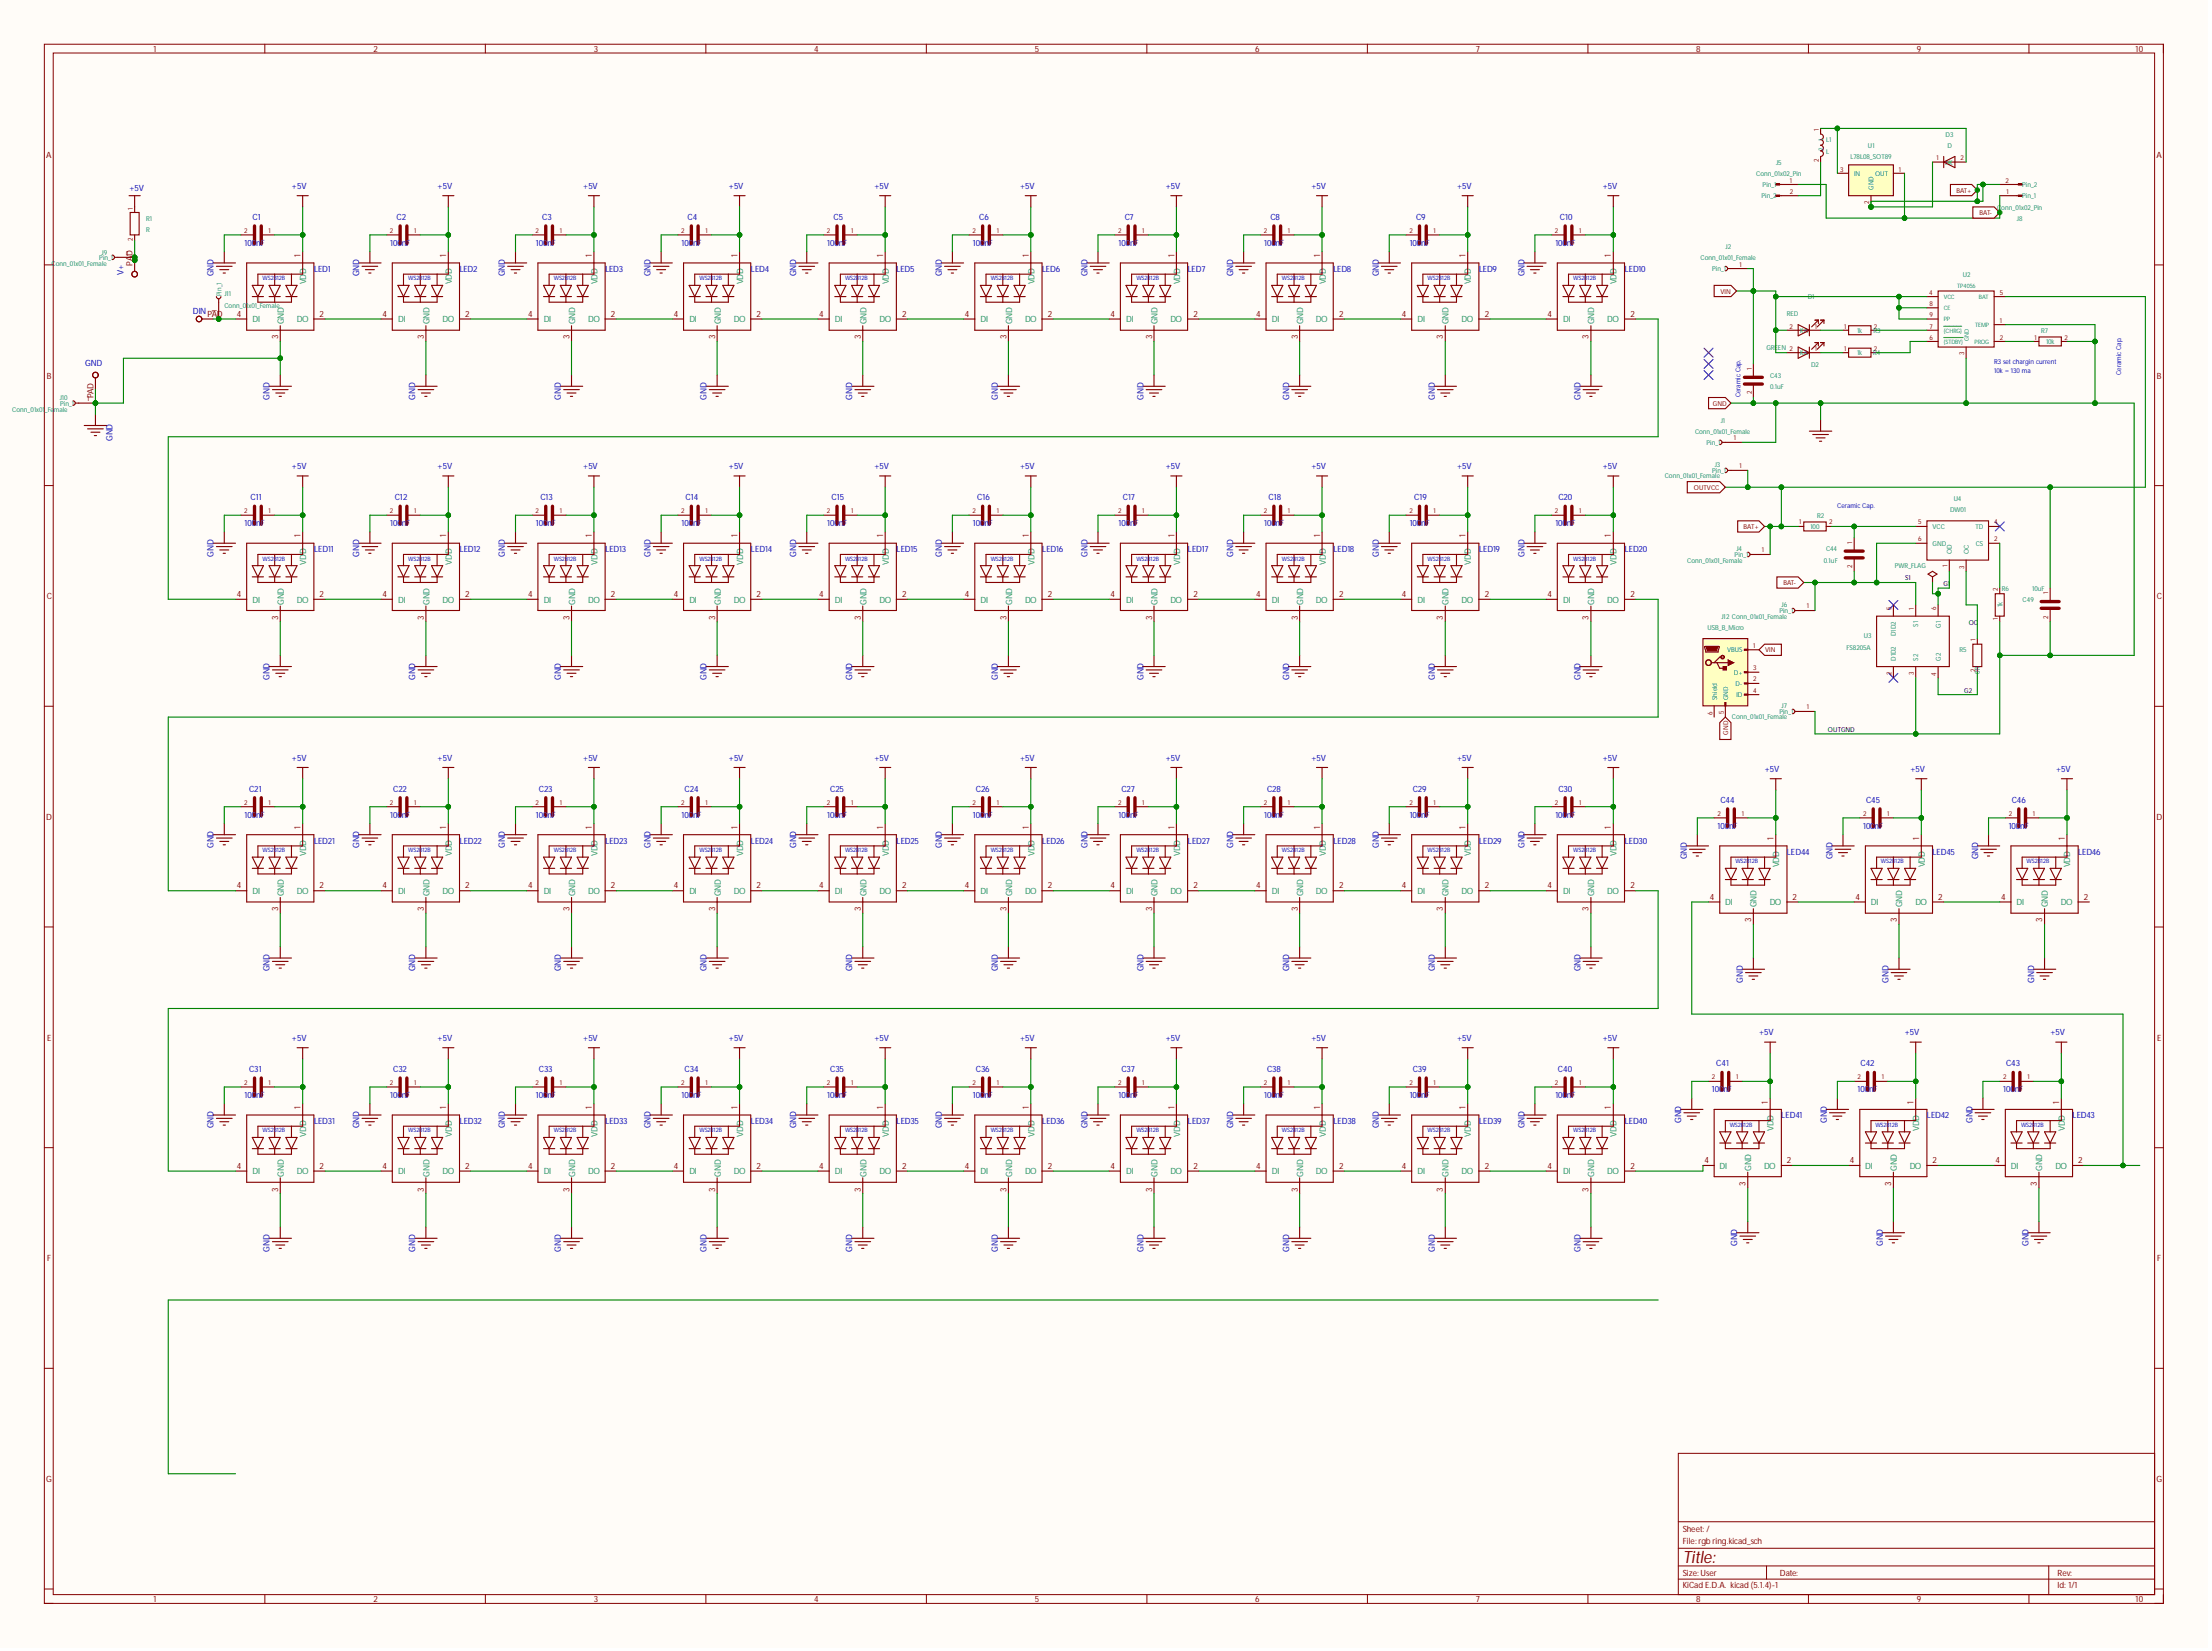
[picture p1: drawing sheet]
<svg xmlns="http://www.w3.org/2000/svg" width="500mm" height="373mm" viewBox="0 0 500 373" stroke-linecap="round" stroke-linejoin="round" font-family="sans-serif">
<defs><g id="words">
<text font-size="3.8" fill="#840000" x="380.5" y="353.4">Title:</text>
<g font-size="1.9" fill="#840000">
<text x="34.7" y="11.8">1</text>
<text x="84.5" y="11.8">2</text>
<text x="134.3" y="11.8">3</text>
<text x="184.1" y="11.8">4</text>
<text x="234" y="11.8">5</text>
<text x="283.8" y="11.8">6</text>
<text x="333.8" y="11.8">7</text>
<text x="383.6" y="11.8">8</text>
<text x="433.5" y="11.8">9</text>
<text x="483" y="11.8">10</text>
<text x="10.5" y="35.7">A</text>
<text x="487.7" y="35.7">A</text>
<text x="30" y="58" transform="rotate(-90 30 58)">D</text>
<text x="68" y="58.1" transform="rotate(-90 68 58.1)">1</text>
<text x="100.9" y="58.1" transform="rotate(-90 100.9 58.1)">1</text>
<text x="133.9" y="58.1" transform="rotate(-90 133.9 58.1)">1</text>
<text x="166.8" y="58.1" transform="rotate(-90 166.8 58.1)">1</text>
<text x="199.7" y="58.1" transform="rotate(-90 199.7 58.1)">1</text>
<text x="232.7" y="58.1" transform="rotate(-90 232.7 58.1)">1</text>
<text x="265.6" y="58.1" transform="rotate(-90 265.6 58.1)">1</text>
<text x="298.5" y="58.1" transform="rotate(-90 298.5 58.1)">1</text>
<text x="331.4" y="58.1" transform="rotate(-90 331.4 58.1)">1</text>
<text x="364.3" y="58.1" transform="rotate(-90 364.3 58.1)">1</text>
<text x="30" y="60.1" transform="rotate(-90 30 60.1)">PA</text>
<text x="47" y="71.6">PAD</text>
<text x="53.5" y="71.6">4</text>
<text x="72.3" y="71.6">2</text>
<text x="86.5" y="71.6">4</text>
<text x="105.2" y="71.6">2</text>
<text x="119.4" y="71.6">4</text>
<text x="138.2" y="71.6">2</text>
<text x="152.3" y="71.6">4</text>
<text x="171.1" y="71.6">2</text>
<text x="185.3" y="71.6">4</text>
<text x="204" y="71.6">2</text>
<text x="218.2" y="71.6">4</text>
<text x="237" y="71.6">2</text>
<text x="251.2" y="71.6">4</text>
<text x="269.9" y="71.6">2</text>
<text x="284.1" y="71.6">4</text>
<text x="302.8" y="71.6">2</text>
<text x="317" y="71.6">4</text>
<text x="335.8" y="71.6">2</text>
<text x="350" y="71.6">4</text>
<text x="368.7" y="71.6">2</text>
<text x="62.9" y="76.7" transform="rotate(-90 62.9 76.7)">3</text>
<text x="95.9" y="76.7" transform="rotate(-90 95.9 76.7)">3</text>
<text x="128.8" y="76.7" transform="rotate(-90 128.8 76.7)">3</text>
<text x="161.7" y="76.7" transform="rotate(-90 161.7 76.7)">3</text>
<text x="194.7" y="76.7" transform="rotate(-90 194.7 76.7)">3</text>
<text x="227.6" y="76.7" transform="rotate(-90 227.6 76.7)">3</text>
<text x="260.5" y="76.7" transform="rotate(-90 260.5 76.7)">3</text>
<text x="293.5" y="76.7" transform="rotate(-90 293.5 76.7)">3</text>
<text x="326.3" y="76.7" transform="rotate(-90 326.3 76.7)">3</text>
<text x="359.3" y="76.7" transform="rotate(-90 359.3 76.7)">3</text>
<text x="10.6" y="85.6">B</text>
<text x="487.8" y="85.6">B</text>
<text x="21.1" y="90.1" transform="rotate(-90 21.1 90.1)">PAD</text>
<text x="68" y="121.5" transform="rotate(-90 68 121.5)">1</text>
<text x="100.9" y="121.5" transform="rotate(-90 100.9 121.5)">1</text>
<text x="133.9" y="121.5" transform="rotate(-90 133.9 121.5)">1</text>
<text x="166.8" y="121.5" transform="rotate(-90 166.8 121.5)">1</text>
<text x="199.7" y="121.5" transform="rotate(-90 199.7 121.5)">1</text>
<text x="232.7" y="121.5" transform="rotate(-90 232.7 121.5)">1</text>
<text x="265.6" y="121.5" transform="rotate(-90 265.6 121.5)">1</text>
<text x="298.5" y="121.5" transform="rotate(-90 298.5 121.5)">1</text>
<text x="331.4" y="121.5" transform="rotate(-90 331.4 121.5)">1</text>
<text x="364.3" y="121.5" transform="rotate(-90 364.3 121.5)">1</text>
<text x="10.6" y="135.4">C</text>
<text x="53.5" y="134.9">4</text>
<text x="72.3" y="134.9">2</text>
<text x="86.5" y="134.9">4</text>
<text x="105.2" y="134.9">2</text>
<text x="119.4" y="134.9">4</text>
<text x="138.2" y="134.9">2</text>
<text x="152.3" y="134.9">4</text>
<text x="171.1" y="134.9">2</text>
<text x="185.3" y="134.9">4</text>
<text x="204" y="134.9">2</text>
<text x="218.2" y="134.9">4</text>
<text x="237" y="134.9">2</text>
<text x="251.2" y="134.9">4</text>
<text x="269.9" y="134.9">2</text>
<text x="284.1" y="134.9">4</text>
<text x="302.8" y="134.9">2</text>
<text x="317" y="134.9">4</text>
<text x="335.8" y="134.9">2</text>
<text x="350" y="134.9">4</text>
<text x="368.7" y="134.9">2</text>
<text x="487.8" y="135.4">C</text>
<text x="62.9" y="140.1" transform="rotate(-90 62.9 140.1)">3</text>
<text x="95.9" y="140.1" transform="rotate(-90 95.9 140.1)">3</text>
<text x="128.8" y="140.1" transform="rotate(-90 128.8 140.1)">3</text>
<text x="161.7" y="140.1" transform="rotate(-90 161.7 140.1)">3</text>
<text x="194.7" y="140.1" transform="rotate(-90 194.7 140.1)">3</text>
<text x="227.6" y="140.1" transform="rotate(-90 227.6 140.1)">3</text>
<text x="260.5" y="140.1" transform="rotate(-90 260.5 140.1)">3</text>
<text x="293.5" y="140.1" transform="rotate(-90 293.5 140.1)">3</text>
<text x="326.3" y="140.1" transform="rotate(-90 326.3 140.1)">3</text>
<text x="359.3" y="140.1" transform="rotate(-90 359.3 140.1)">3</text>
<text x="10.5" y="185.4">D</text>
<text x="487.7" y="185.4">D</text>
<text x="68" y="187.4" transform="rotate(-90 68 187.4)">1</text>
<text x="100.9" y="187.4" transform="rotate(-90 100.9 187.4)">1</text>
<text x="133.9" y="187.4" transform="rotate(-90 133.9 187.4)">1</text>
<text x="166.8" y="187.4" transform="rotate(-90 166.8 187.4)">1</text>
<text x="199.7" y="187.4" transform="rotate(-90 199.7 187.4)">1</text>
<text x="232.7" y="187.4" transform="rotate(-90 232.7 187.4)">1</text>
<text x="265.6" y="187.4" transform="rotate(-90 265.6 187.4)">1</text>
<text x="298.5" y="187.4" transform="rotate(-90 298.5 187.4)">1</text>
<text x="331.4" y="187.4" transform="rotate(-90 331.4 187.4)">1</text>
<text x="364.3" y="187.4" transform="rotate(-90 364.3 187.4)">1</text>
<text x="401.1" y="189.9" transform="rotate(-90 401.1 189.9)">1</text>
<text x="434" y="189.9" transform="rotate(-90 434 189.9)">1</text>
<text x="466.9" y="189.9" transform="rotate(-90 466.9 189.9)">1</text>
<text x="53.5" y="200.8">4</text>
<text x="72.3" y="200.8">2</text>
<text x="86.5" y="200.8">4</text>
<text x="105.2" y="200.8">2</text>
<text x="119.4" y="200.8">4</text>
<text x="138.2" y="200.8">2</text>
<text x="152.3" y="200.8">4</text>
<text x="171.1" y="200.8">2</text>
<text x="185.3" y="200.8">4</text>
<text x="204" y="200.8">2</text>
<text x="218.2" y="200.8">4</text>
<text x="237" y="200.8">2</text>
<text x="251.2" y="200.8">4</text>
<text x="269.9" y="200.8">2</text>
<text x="284.1" y="200.8">4</text>
<text x="302.8" y="200.8">2</text>
<text x="317" y="200.8">4</text>
<text x="335.8" y="200.8">2</text>
<text x="350" y="200.8">4</text>
<text x="368.7" y="200.8">2</text>
<text x="386.7" y="203.4">4</text>
<text x="405.4" y="203.4">2</text>
<text x="419.6" y="203.4">4</text>
<text x="438.3" y="203.4">2</text>
<text x="452.6" y="203.4">4</text>
<text x="471.2" y="203.4">2</text>
<text x="62.9" y="206" transform="rotate(-90 62.9 206)">3</text>
<text x="95.9" y="206" transform="rotate(-90 95.9 206)">3</text>
<text x="128.8" y="206" transform="rotate(-90 128.8 206)">3</text>
<text x="161.7" y="206" transform="rotate(-90 161.7 206)">3</text>
<text x="194.7" y="206" transform="rotate(-90 194.7 206)">3</text>
<text x="227.6" y="206" transform="rotate(-90 227.6 206)">3</text>
<text x="260.5" y="206" transform="rotate(-90 260.5 206)">3</text>
<text x="293.5" y="206" transform="rotate(-90 293.5 206)">3</text>
<text x="326.3" y="206" transform="rotate(-90 326.3 206)">3</text>
<text x="359.3" y="206" transform="rotate(-90 359.3 206)">3</text>
<text x="396" y="208.5" transform="rotate(-90 396 208.5)">3</text>
<text x="428.9" y="208.5" transform="rotate(-90 428.9 208.5)">3</text>
<text x="461.9" y="208.5" transform="rotate(-90 461.9 208.5)">3</text>
<text x="10.6" y="235.2">E</text>
<text x="487.9" y="235.2">E</text>
<text x="68" y="250.8" transform="rotate(-90 68 250.8)">1</text>
<text x="100.9" y="250.8" transform="rotate(-90 100.9 250.8)">1</text>
<text x="133.9" y="250.8" transform="rotate(-90 133.9 250.8)">1</text>
<text x="166.8" y="250.8" transform="rotate(-90 166.8 250.8)">1</text>
<text x="199.7" y="250.8" transform="rotate(-90 199.7 250.8)">1</text>
<text x="232.7" y="250.8" transform="rotate(-90 232.7 250.8)">1</text>
<text x="265.6" y="250.8" transform="rotate(-90 265.6 250.8)">1</text>
<text x="298.5" y="250.8" transform="rotate(-90 298.5 250.8)">1</text>
<text x="331.4" y="250.8" transform="rotate(-90 331.4 250.8)">1</text>
<text x="364.3" y="250.8" transform="rotate(-90 364.3 250.8)">1</text>
<text x="399.8" y="249.5" transform="rotate(-90 399.8 249.5)">1</text>
<text x="432.7" y="249.5" transform="rotate(-90 432.7 249.5)">1</text>
<text x="465.7" y="249.5" transform="rotate(-90 465.7 249.5)">1</text>
<text x="385.4" y="262.9">4</text>
<text x="404.1" y="262.9">2</text>
<text x="418.4" y="262.9">4</text>
<text x="437" y="262.9">2</text>
<text x="451.3" y="262.9">4</text>
<text x="470" y="262.9">2</text>
<text x="53.5" y="264.2">4</text>
<text x="62.9" y="269.4" transform="rotate(-90 62.9 269.4)">3</text>
<text x="72.3" y="264.2">2</text>
<text x="86.5" y="264.2">4</text>
<text x="95.9" y="269.4" transform="rotate(-90 95.9 269.4)">3</text>
<text x="105.2" y="264.2">2</text>
<text x="119.4" y="264.2">4</text>
<text x="128.8" y="269.4" transform="rotate(-90 128.8 269.4)">3</text>
<text x="138.2" y="264.2">2</text>
<text x="152.3" y="264.2">4</text>
<text x="161.7" y="269.4" transform="rotate(-90 161.7 269.4)">3</text>
<text x="171.1" y="264.2">2</text>
<text x="185.3" y="264.2">4</text>
<text x="194.7" y="269.4" transform="rotate(-90 194.7 269.4)">3</text>
<text x="204" y="264.2">2</text>
<text x="218.2" y="264.2">4</text>
<text x="227.6" y="269.4" transform="rotate(-90 227.6 269.4)">3</text>
<text x="237" y="264.2">2</text>
<text x="251.2" y="264.2">4</text>
<text x="260.5" y="269.4" transform="rotate(-90 260.5 269.4)">3</text>
<text x="269.9" y="264.2">2</text>
<text x="284.1" y="264.2">4</text>
<text x="293.5" y="269.4" transform="rotate(-90 293.5 269.4)">3</text>
<text x="302.8" y="264.2">2</text>
<text x="317" y="264.2">4</text>
<text x="326.3" y="269.4" transform="rotate(-90 326.3 269.4)">3</text>
<text x="335.8" y="264.2">2</text>
<text x="350" y="264.2">4</text>
<text x="359.3" y="269.4" transform="rotate(-90 359.3 269.4)">3</text>
<text x="368.7" y="264.2">2</text>
<text x="394.7" y="268.1" transform="rotate(-90 394.7 268.1)">3</text>
<text x="427.7" y="268.1" transform="rotate(-90 427.7 268.1)">3</text>
<text x="460.6" y="268.1" transform="rotate(-90 460.6 268.1)">3</text>
<text x="10.6" y="285.2">F</text>
<text x="487.9" y="285.2">F</text>
<text x="10.5" y="335">G</text>
<text x="487.7" y="335">G</text>
<text x="380.5" y="346.3">Sheet: /</text>
<text x="380.5" y="349">File:rgb ring.kicad_sch</text>
<text x="380.5" y="359.1">KiCad E.D.A. kicad (5.1.4)-1</text>
<text x="380.5" y="356.3">Size:User</text>
<text x="402.5" y="356.3">Date:</text>
<text x="465.3" y="356.3">Rev:</text>
<text x="465.3" y="359.1">Id: 1/1</text>
<text x="34.7" y="362.2">1</text>
<text x="84.5" y="362.2">2</text>
<text x="134.3" y="362.2">3</text>
<text x="184.1" y="362.2">4</text>
<text x="234" y="362.2">5</text>
<text x="283.8" y="362.2">6</text>
<text x="333.8" y="362.2">7</text>
<text x="383.6" y="362.2">8</text>
<text x="433.5" y="362.2">9</text>
<text x="483" y="362.2">10</text>
</g>
<g font-size="1.9" fill="#0000c2">
<text x="29.2" y="43.2">+5V</text>
<text x="66" y="42.7">+5V</text>
<text x="98.9" y="42.7">+5V</text>
<text x="131.8" y="42.7">+5V</text>
<text x="164.8" y="42.7">+5V</text>
<text x="197.7" y="42.7">+5V</text>
<text x="230.6" y="42.7">+5V</text>
<text x="263.6" y="42.7">+5V</text>
<text x="296.5" y="42.7">+5V</text>
<text x="329.4" y="42.7">+5V</text>
<text x="362.4" y="42.7">+5V</text>
<text x="57.1" y="49.8">C1</text>
<text x="89.7" y="49.8">C2</text>
<text x="122.6" y="49.8">C3</text>
<text x="155.5" y="49.8">C4</text>
<text x="188.5" y="49.8">C5</text>
<text x="221.4" y="49.8">C6</text>
<text x="254.4" y="49.8">C7</text>
<text x="287.3" y="49.8">C8</text>
<text x="320.2" y="49.8">C9</text>
<text x="352.8" y="49.8">C10</text>
<text x="55.3" y="55.6">100nF</text>
<text x="88.3" y="55.6">100nF</text>
<text x="121.2" y="55.6">100nF</text>
<text x="154.1" y="55.6">100nF</text>
<text x="187.1" y="55.6">100nF</text>
<text x="220" y="55.6">100nF</text>
<text x="252.9" y="55.6">100nF</text>
<text x="285.9" y="55.6">100nF</text>
<text x="318.8" y="55.6">100nF</text>
<text x="351.7" y="55.6">100nF</text>
<text x="28" y="62.2" transform="rotate(-90 28 62.2)">V+</text>
<text x="48.3" y="62.4" transform="rotate(-90 48.3 62.4)">GND</text>
<text x="71" y="61.4">LED1</text>
<text x="81.2" y="62.4" transform="rotate(-90 81.2 62.4)">GND</text>
<text x="104" y="61.4">LED2</text>
<text x="114.2" y="62.4" transform="rotate(-90 114.2 62.4)">GND</text>
<text x="136.9" y="61.4">LED3</text>
<text x="147.1" y="62.4" transform="rotate(-90 147.1 62.4)">GND</text>
<text x="169.8" y="61.4">LED4</text>
<text x="180" y="62.4" transform="rotate(-90 180 62.4)">GND</text>
<text x="202.8" y="61.4">LED5</text>
<text x="213" y="62.4" transform="rotate(-90 213 62.4)">GND</text>
<text x="235.7" y="61.4">LED6</text>
<text x="245.9" y="62.4" transform="rotate(-90 245.9 62.4)">GND</text>
<text x="268.6" y="61.4">LED7</text>
<text x="278.9" y="62.4" transform="rotate(-90 278.9 62.4)">GND</text>
<text x="301.6" y="61.4">LED8</text>
<text x="311.8" y="62.4" transform="rotate(-90 311.8 62.4)">GND</text>
<text x="334.5" y="61.4">LED9</text>
<text x="344.7" y="62.4" transform="rotate(-90 344.7 62.4)">GND</text>
<text x="367.4" y="61.4">LED10</text>
<text x="43.6" y="71">DIN</text>
<text x="19.3" y="82.6">GND</text>
<text x="61" y="90.3" transform="rotate(-90 61 90.3)">GND</text>
<text x="93.9" y="90.3" transform="rotate(-90 93.9 90.3)">GND</text>
<text x="126.8" y="90.3" transform="rotate(-90 126.8 90.3)">GND</text>
<text x="159.8" y="90.3" transform="rotate(-90 159.8 90.3)">GND</text>
<text x="192.7" y="90.3" transform="rotate(-90 192.7 90.3)">GND</text>
<text x="225.7" y="90.3" transform="rotate(-90 225.7 90.3)">GND</text>
<text x="258.6" y="90.3" transform="rotate(-90 258.6 90.3)">GND</text>
<text x="291.5" y="90.3" transform="rotate(-90 291.5 90.3)">GND</text>
<text x="324.5" y="90.3" transform="rotate(-90 324.5 90.3)">GND</text>
<text x="357.4" y="90.3" transform="rotate(-90 357.4 90.3)">GND</text>
<text x="25.4" y="99.7" transform="rotate(-90 25.4 99.7)">GND</text>
<text x="66" y="106">+5V</text>
<text x="98.9" y="106">+5V</text>
<text x="131.8" y="106">+5V</text>
<text x="164.8" y="106">+5V</text>
<text x="197.7" y="106">+5V</text>
<text x="230.6" y="106">+5V</text>
<text x="263.6" y="106">+5V</text>
<text x="296.5" y="106">+5V</text>
<text x="329.4" y="106">+5V</text>
<text x="362.4" y="106">+5V</text>
<text x="56.7" y="113.1">C11</text>
<text x="89.3" y="113.1">C12</text>
<text x="122.2" y="113.1">C13</text>
<text x="155.1" y="113.1">C14</text>
<text x="188.1" y="113.1">C15</text>
<text x="221" y="113.1">C16</text>
<text x="253.9" y="113.1">C17</text>
<text x="286.9" y="113.1">C18</text>
<text x="319.8" y="113.1">C19</text>
<text x="352.4" y="113.1">C20</text>
<text x="55.3" y="119">100nF</text>
<text x="88.3" y="119">100nF</text>
<text x="121.2" y="119">100nF</text>
<text x="154.1" y="119">100nF</text>
<text x="187.1" y="119">100nF</text>
<text x="220" y="119">100nF</text>
<text x="252.9" y="119">100nF</text>
<text x="285.9" y="119">100nF</text>
<text x="318.8" y="119">100nF</text>
<text x="351.7" y="119">100nF</text>
<text x="48.3" y="125.8" transform="rotate(-90 48.3 125.8)">GND</text>
<text x="71" y="124.8">LED11</text>
<text x="81.2" y="125.8" transform="rotate(-90 81.2 125.8)">GND</text>
<text x="104" y="124.8">LED12</text>
<text x="114.2" y="125.8" transform="rotate(-90 114.2 125.8)">GND</text>
<text x="136.9" y="124.8">LED13</text>
<text x="147.1" y="125.8" transform="rotate(-90 147.1 125.8)">GND</text>
<text x="169.8" y="124.8">LED14</text>
<text x="180" y="125.8" transform="rotate(-90 180 125.8)">GND</text>
<text x="202.8" y="124.8">LED15</text>
<text x="213" y="125.8" transform="rotate(-90 213 125.8)">GND</text>
<text x="235.7" y="124.8">LED16</text>
<text x="245.9" y="125.8" transform="rotate(-90 245.9 125.8)">GND</text>
<text x="268.6" y="124.8">LED17</text>
<text x="278.9" y="125.8" transform="rotate(-90 278.9 125.8)">GND</text>
<text x="301.6" y="124.8">LED18</text>
<text x="311.8" y="125.8" transform="rotate(-90 311.8 125.8)">GND</text>
<text x="334.5" y="124.8">LED19</text>
<text x="344.7" y="125.8" transform="rotate(-90 344.7 125.8)">GND</text>
<text x="367.4" y="124.8">LED20</text>
<text x="61" y="153.7" transform="rotate(-90 61 153.7)">GND</text>
<text x="93.9" y="153.7" transform="rotate(-90 93.9 153.7)">GND</text>
<text x="126.8" y="153.7" transform="rotate(-90 126.8 153.7)">GND</text>
<text x="159.8" y="153.7" transform="rotate(-90 159.8 153.7)">GND</text>
<text x="192.7" y="153.7" transform="rotate(-90 192.7 153.7)">GND</text>
<text x="225.7" y="153.7" transform="rotate(-90 225.7 153.7)">GND</text>
<text x="258.6" y="153.7" transform="rotate(-90 258.6 153.7)">GND</text>
<text x="291.5" y="153.7" transform="rotate(-90 291.5 153.7)">GND</text>
<text x="324.5" y="153.7" transform="rotate(-90 324.5 153.7)">GND</text>
<text x="357.4" y="153.7" transform="rotate(-90 357.4 153.7)">GND</text>
<text x="66" y="171.9">+5V</text>
<text x="98.9" y="171.9">+5V</text>
<text x="131.8" y="171.9">+5V</text>
<text x="164.8" y="171.9">+5V</text>
<text x="197.7" y="171.9">+5V</text>
<text x="230.6" y="171.9">+5V</text>
<text x="263.6" y="171.9">+5V</text>
<text x="296.5" y="171.9">+5V</text>
<text x="329.4" y="171.9">+5V</text>
<text x="362.4" y="171.9">+5V</text>
<text x="56.3" y="179">C21</text>
<text x="88.9" y="179">C22</text>
<text x="121.9" y="179">C23</text>
<text x="154.8" y="179">C24</text>
<text x="187.7" y="179">C25</text>
<text x="220.7" y="179">C26</text>
<text x="253.6" y="179">C27</text>
<text x="286.5" y="179">C28</text>
<text x="319.5" y="179">C29</text>
<text x="352.4" y="179">C30</text>
<text x="399" y="174.5">+5V</text>
<text x="432" y="174.5">+5V</text>
<text x="464.9" y="174.5">+5V</text>
<text x="55.3" y="184.9">100nF</text>
<text x="88.3" y="184.9">100nF</text>
<text x="121.2" y="184.9">100nF</text>
<text x="154.1" y="184.9">100nF</text>
<text x="187.1" y="184.9">100nF</text>
<text x="220" y="184.9">100nF</text>
<text x="252.9" y="184.9">100nF</text>
<text x="285.9" y="184.9">100nF</text>
<text x="318.8" y="184.9">100nF</text>
<text x="351.7" y="184.9">100nF</text>
<text x="389.1" y="181.5">C44</text>
<text x="422" y="181.5">C45</text>
<text x="454.9" y="181.5">C46</text>
<text x="48.3" y="191.7" transform="rotate(-90 48.3 191.7)">GND</text>
<text x="71" y="190.7">LED21</text>
<text x="81.2" y="191.7" transform="rotate(-90 81.2 191.7)">GND</text>
<text x="104" y="190.7">LED22</text>
<text x="114.2" y="191.7" transform="rotate(-90 114.2 191.7)">GND</text>
<text x="136.9" y="190.7">LED23</text>
<text x="147.1" y="191.7" transform="rotate(-90 147.1 191.7)">GND</text>
<text x="169.8" y="190.7">LED24</text>
<text x="180" y="191.7" transform="rotate(-90 180 191.7)">GND</text>
<text x="202.8" y="190.7">LED25</text>
<text x="213" y="191.7" transform="rotate(-90 213 191.7)">GND</text>
<text x="235.7" y="190.7">LED26</text>
<text x="245.9" y="191.7" transform="rotate(-90 245.9 191.7)">GND</text>
<text x="268.6" y="190.7">LED27</text>
<text x="278.9" y="191.7" transform="rotate(-90 278.9 191.7)">GND</text>
<text x="301.6" y="190.7">LED28</text>
<text x="311.8" y="191.7" transform="rotate(-90 311.8 191.7)">GND</text>
<text x="334.5" y="190.7">LED29</text>
<text x="344.7" y="191.7" transform="rotate(-90 344.7 191.7)">GND</text>
<text x="367.4" y="190.7">LED30</text>
<text x="388.4" y="187.4">100nF</text>
<text x="421.3" y="187.4">100nF</text>
<text x="454.3" y="187.4">100nF</text>
<text x="381.5" y="194.3" transform="rotate(-90 381.5 194.3)">GND</text>
<text x="404.1" y="193.2">LED44</text>
<text x="414.4" y="194.3" transform="rotate(-90 414.4 194.3)">GND</text>
<text x="437" y="193.2">LED45</text>
<text x="447.3" y="194.3" transform="rotate(-90 447.3 194.3)">GND</text>
<text x="470" y="193.2">LED46</text>
<text x="61" y="219.6" transform="rotate(-90 61 219.6)">GND</text>
<text x="93.9" y="219.6" transform="rotate(-90 93.9 219.6)">GND</text>
<text x="126.8" y="219.6" transform="rotate(-90 126.8 219.6)">GND</text>
<text x="159.8" y="219.6" transform="rotate(-90 159.8 219.6)">GND</text>
<text x="192.7" y="219.6" transform="rotate(-90 192.7 219.6)">GND</text>
<text x="225.7" y="219.6" transform="rotate(-90 225.7 219.6)">GND</text>
<text x="258.6" y="219.6" transform="rotate(-90 258.6 219.6)">GND</text>
<text x="291.5" y="219.6" transform="rotate(-90 291.5 219.6)">GND</text>
<text x="324.5" y="219.6" transform="rotate(-90 324.5 219.6)">GND</text>
<text x="357.4" y="219.6" transform="rotate(-90 357.4 219.6)">GND</text>
<text x="394.1" y="222.1" transform="rotate(-90 394.1 222.1)">GND</text>
<text x="427.1" y="222.1" transform="rotate(-90 427.1 222.1)">GND</text>
<text x="460" y="222.1" transform="rotate(-90 460 222.1)">GND</text>
<text x="66" y="235.3">+5V</text>
<text x="98.9" y="235.3">+5V</text>
<text x="131.8" y="235.3">+5V</text>
<text x="164.8" y="235.3">+5V</text>
<text x="197.7" y="235.3">+5V</text>
<text x="230.6" y="235.3">+5V</text>
<text x="263.6" y="235.3">+5V</text>
<text x="296.5" y="235.3">+5V</text>
<text x="329.4" y="235.3">+5V</text>
<text x="362.4" y="235.3">+5V</text>
<text x="397.8" y="234.1">+5V</text>
<text x="430.7" y="234.1">+5V</text>
<text x="463.6" y="234.1">+5V</text>
<text x="56.3" y="242.3">C31</text>
<text x="88.9" y="242.3">C32</text>
<text x="121.9" y="242.3">C33</text>
<text x="154.8" y="242.3">C34</text>
<text x="187.7" y="242.3">C35</text>
<text x="220.7" y="242.3">C36</text>
<text x="253.6" y="242.3">C37</text>
<text x="286.5" y="242.3">C38</text>
<text x="319.5" y="242.3">C39</text>
<text x="352.3" y="242.3">C40</text>
<text x="388.1" y="241.1">C41</text>
<text x="420.7" y="241.1">C42</text>
<text x="453.7" y="241.1">C43</text>
<text x="55.3" y="248.2">100nF</text>
<text x="88.3" y="248.2">100nF</text>
<text x="121.2" y="248.2">100nF</text>
<text x="154.1" y="248.2">100nF</text>
<text x="187.1" y="248.2">100nF</text>
<text x="220" y="248.2">100nF</text>
<text x="252.9" y="248.2">100nF</text>
<text x="285.9" y="248.2">100nF</text>
<text x="318.8" y="248.2">100nF</text>
<text x="351.7" y="248.2">100nF</text>
<text x="387.1" y="247">100nF</text>
<text x="420.1" y="247">100nF</text>
<text x="453" y="247">100nF</text>
<text x="48.3" y="255.1" transform="rotate(-90 48.3 255.1)">GND</text>
<text x="71" y="254.1">LED31</text>
<text x="81.2" y="255.1" transform="rotate(-90 81.2 255.1)">GND</text>
<text x="104" y="254.1">LED32</text>
<text x="114.2" y="255.1" transform="rotate(-90 114.2 255.1)">GND</text>
<text x="136.9" y="254.1">LED33</text>
<text x="147.1" y="255.1" transform="rotate(-90 147.1 255.1)">GND</text>
<text x="169.8" y="254.1">LED34</text>
<text x="180" y="255.1" transform="rotate(-90 180 255.1)">GND</text>
<text x="202.8" y="254.1">LED35</text>
<text x="213" y="255.1" transform="rotate(-90 213 255.1)">GND</text>
<text x="235.7" y="254.1">LED36</text>
<text x="245.9" y="255.1" transform="rotate(-90 245.9 255.1)">GND</text>
<text x="268.6" y="254.1">LED37</text>
<text x="278.9" y="255.1" transform="rotate(-90 278.9 255.1)">GND</text>
<text x="301.6" y="254.1">LED38</text>
<text x="311.8" y="255.1" transform="rotate(-90 311.8 255.1)">GND</text>
<text x="334.5" y="254.1">LED39</text>
<text x="344.7" y="255.1" transform="rotate(-90 344.7 255.1)">GND</text>
<text x="367.4" y="254.1">LED40</text>
<text x="380.2" y="253.8" transform="rotate(-90 380.2 253.8)">GND</text>
<text x="402.8" y="252.8">LED41</text>
<text x="413.1" y="253.8" transform="rotate(-90 413.1 253.8)">GND</text>
<text x="435.8" y="252.8">LED42</text>
<text x="446.1" y="253.8" transform="rotate(-90 446.1 253.8)">GND</text>
<text x="468.7" y="252.8">LED43</text>
<text x="392.9" y="281.7" transform="rotate(-90 392.9 281.7)">GND</text>
<text x="425.8" y="281.7" transform="rotate(-90 425.8 281.7)">GND</text>
<text x="458.7" y="281.7" transform="rotate(-90 458.7 281.7)">GND</text>
<text x="61" y="283" transform="rotate(-90 61 283)">GND</text>
<text x="93.9" y="283" transform="rotate(-90 93.9 283)">GND</text>
<text x="126.8" y="283" transform="rotate(-90 126.8 283)">GND</text>
<text x="159.8" y="283" transform="rotate(-90 159.8 283)">GND</text>
<text x="192.7" y="283" transform="rotate(-90 192.7 283)">GND</text>
<text x="225.7" y="283" transform="rotate(-90 225.7 283)">GND</text>
<text x="258.6" y="283" transform="rotate(-90 258.6 283)">GND</text>
<text x="291.5" y="283" transform="rotate(-90 291.5 283)">GND</text>
<text x="324.5" y="283" transform="rotate(-90 324.5 283)">GND</text>
<text x="357.4" y="283" transform="rotate(-90 357.4 283)">GND</text>
</g>
<g font-size="1.9" fill="#008484">
<text x="69.2" y="64.3" transform="rotate(-90 69.2 64.3)">VDD</text>
<text x="102.2" y="64.3" transform="rotate(-90 102.2 64.3)">VDD</text>
<text x="135.1" y="64.3" transform="rotate(-90 135.1 64.3)">VDD</text>
<text x="168.1" y="64.3" transform="rotate(-90 168.1 64.3)">VDD</text>
<text x="201" y="64.3" transform="rotate(-90 201 64.3)">VDD</text>
<text x="233.9" y="64.3" transform="rotate(-90 233.9 64.3)">VDD</text>
<text x="266.9" y="64.3" transform="rotate(-90 266.9 64.3)">VDD</text>
<text x="299.8" y="64.3" transform="rotate(-90 299.8 64.3)">VDD</text>
<text x="332.7" y="64.3" transform="rotate(-90 332.7 64.3)">VDD</text>
<text x="365.6" y="64.3" transform="rotate(-90 365.6 64.3)">VDD</text>
<text x="57.1" y="72.8">DI</text>
<text x="64.2" y="73.3" transform="rotate(-90 64.2 73.3)">GND</text>
<text x="67.1" y="72.8">DO</text>
<text x="90" y="72.8">DI</text>
<text x="97.1" y="73.3" transform="rotate(-90 97.1 73.3)">GND</text>
<text x="100.1" y="72.8">DO</text>
<text x="123" y="72.8">DI</text>
<text x="130.1" y="73.3" transform="rotate(-90 130.1 73.3)">GND</text>
<text x="133" y="72.8">DO</text>
<text x="155.9" y="72.8">DI</text>
<text x="163" y="73.3" transform="rotate(-90 163 73.3)">GND</text>
<text x="165.9" y="72.8">DO</text>
<text x="188.8" y="72.8">DI</text>
<text x="195.9" y="73.3" transform="rotate(-90 195.9 73.3)">GND</text>
<text x="198.9" y="72.8">DO</text>
<text x="221.8" y="72.8">DI</text>
<text x="228.9" y="73.3" transform="rotate(-90 228.9 73.3)">GND</text>
<text x="231.8" y="72.8">DO</text>
<text x="254.7" y="72.8">DI</text>
<text x="261.8" y="73.3" transform="rotate(-90 261.8 73.3)">GND</text>
<text x="264.7" y="72.8">DO</text>
<text x="287.6" y="72.8">DI</text>
<text x="294.7" y="73.3" transform="rotate(-90 294.7 73.3)">GND</text>
<text x="297.6" y="72.8">DO</text>
<text x="320.6" y="72.8">DI</text>
<text x="327.6" y="73.3" transform="rotate(-90 327.6 73.3)">GND</text>
<text x="330.5" y="72.8">DO</text>
<text x="353.5" y="72.8">DI</text>
<text x="360.5" y="73.3" transform="rotate(-90 360.5 73.3)">GND</text>
<text x="363.5" y="72.8">DO</text>
<text x="69.2" y="127.7" transform="rotate(-90 69.2 127.7)">VDD</text>
<text x="102.2" y="127.7" transform="rotate(-90 102.2 127.7)">VDD</text>
<text x="135.1" y="127.7" transform="rotate(-90 135.1 127.7)">VDD</text>
<text x="168.1" y="127.7" transform="rotate(-90 168.1 127.7)">VDD</text>
<text x="201" y="127.7" transform="rotate(-90 201 127.7)">VDD</text>
<text x="233.9" y="127.7" transform="rotate(-90 233.9 127.7)">VDD</text>
<text x="266.9" y="127.7" transform="rotate(-90 266.9 127.7)">VDD</text>
<text x="299.8" y="127.7" transform="rotate(-90 299.8 127.7)">VDD</text>
<text x="332.7" y="127.7" transform="rotate(-90 332.7 127.7)">VDD</text>
<text x="365.6" y="127.7" transform="rotate(-90 365.6 127.7)">VDD</text>
<text x="57.1" y="136.2">DI</text>
<text x="64.2" y="136.7" transform="rotate(-90 64.2 136.7)">GND</text>
<text x="67.1" y="136.2">DO</text>
<text x="90" y="136.2">DI</text>
<text x="97.1" y="136.7" transform="rotate(-90 97.1 136.7)">GND</text>
<text x="100.1" y="136.2">DO</text>
<text x="123" y="136.2">DI</text>
<text x="130.1" y="136.7" transform="rotate(-90 130.1 136.7)">GND</text>
<text x="133" y="136.2">DO</text>
<text x="155.9" y="136.2">DI</text>
<text x="163" y="136.7" transform="rotate(-90 163 136.7)">GND</text>
<text x="165.9" y="136.2">DO</text>
<text x="188.8" y="136.2">DI</text>
<text x="195.9" y="136.7" transform="rotate(-90 195.9 136.7)">GND</text>
<text x="198.9" y="136.2">DO</text>
<text x="221.8" y="136.2">DI</text>
<text x="228.9" y="136.7" transform="rotate(-90 228.9 136.7)">GND</text>
<text x="231.8" y="136.2">DO</text>
<text x="254.7" y="136.2">DI</text>
<text x="261.8" y="136.7" transform="rotate(-90 261.8 136.7)">GND</text>
<text x="264.7" y="136.2">DO</text>
<text x="287.6" y="136.2">DI</text>
<text x="294.7" y="136.7" transform="rotate(-90 294.7 136.7)">GND</text>
<text x="297.6" y="136.2">DO</text>
<text x="320.6" y="136.2">DI</text>
<text x="327.6" y="136.7" transform="rotate(-90 327.6 136.7)">GND</text>
<text x="330.5" y="136.2">DO</text>
<text x="353.5" y="136.2">DI</text>
<text x="360.5" y="136.7" transform="rotate(-90 360.5 136.7)">GND</text>
<text x="363.5" y="136.2">DO</text>
<text x="69.2" y="193.6" transform="rotate(-90 69.2 193.6)">VDD</text>
<text x="102.2" y="193.6" transform="rotate(-90 102.2 193.6)">VDD</text>
<text x="135.1" y="193.6" transform="rotate(-90 135.1 193.6)">VDD</text>
<text x="168.1" y="193.6" transform="rotate(-90 168.1 193.6)">VDD</text>
<text x="201" y="193.6" transform="rotate(-90 201 193.6)">VDD</text>
<text x="233.9" y="193.6" transform="rotate(-90 233.9 193.6)">VDD</text>
<text x="266.9" y="193.6" transform="rotate(-90 266.9 193.6)">VDD</text>
<text x="299.8" y="193.6" transform="rotate(-90 299.8 193.6)">VDD</text>
<text x="332.7" y="193.6" transform="rotate(-90 332.7 193.6)">VDD</text>
<text x="365.6" y="193.6" transform="rotate(-90 365.6 193.6)">VDD</text>
<text x="402.3" y="196.1" transform="rotate(-90 402.3 196.1)">VDD</text>
<text x="435.3" y="196.1" transform="rotate(-90 435.3 196.1)">VDD</text>
<text x="468.2" y="196.1" transform="rotate(-90 468.2 196.1)">VDD</text>
<text x="57.1" y="202.1">DI</text>
<text x="64.2" y="202.6" transform="rotate(-90 64.2 202.6)">GND</text>
<text x="67.1" y="202.1">DO</text>
<text x="90" y="202.1">DI</text>
<text x="97.1" y="202.6" transform="rotate(-90 97.1 202.6)">GND</text>
<text x="100.1" y="202.1">DO</text>
<text x="123" y="202.1">DI</text>
<text x="130.1" y="202.6" transform="rotate(-90 130.1 202.6)">GND</text>
<text x="133" y="202.1">DO</text>
<text x="155.9" y="202.1">DI</text>
<text x="163" y="202.6" transform="rotate(-90 163 202.6)">GND</text>
<text x="165.9" y="202.1">DO</text>
<text x="188.8" y="202.1">DI</text>
<text x="195.9" y="202.6" transform="rotate(-90 195.9 202.6)">GND</text>
<text x="198.9" y="202.1">DO</text>
<text x="221.8" y="202.1">DI</text>
<text x="228.9" y="202.6" transform="rotate(-90 228.9 202.6)">GND</text>
<text x="231.8" y="202.1">DO</text>
<text x="254.7" y="202.1">DI</text>
<text x="261.8" y="202.6" transform="rotate(-90 261.8 202.6)">GND</text>
<text x="264.7" y="202.1">DO</text>
<text x="287.6" y="202.1">DI</text>
<text x="294.7" y="202.6" transform="rotate(-90 294.7 202.6)">GND</text>
<text x="297.6" y="202.1">DO</text>
<text x="320.6" y="202.1">DI</text>
<text x="327.6" y="202.6" transform="rotate(-90 327.6 202.6)">GND</text>
<text x="330.5" y="202.1">DO</text>
<text x="353.5" y="202.1">DI</text>
<text x="360.5" y="202.6" transform="rotate(-90 360.5 202.6)">GND</text>
<text x="363.5" y="202.1">DO</text>
<text x="390.2" y="204.6">DI</text>
<text x="397.3" y="205.2" transform="rotate(-90 397.3 205.2)">GND</text>
<text x="400.2" y="204.6">DO</text>
<text x="423.1" y="204.6">DI</text>
<text x="430.2" y="205.2" transform="rotate(-90 430.2 205.2)">GND</text>
<text x="433.1" y="204.6">DO</text>
<text x="456" y="204.6">DI</text>
<text x="463.1" y="205.2" transform="rotate(-90 463.1 205.2)">GND</text>
<text x="466.1" y="204.6">DO</text>
<text x="69.2" y="256.9" transform="rotate(-90 69.2 256.9)">VDD</text>
<text x="102.2" y="256.9" transform="rotate(-90 102.2 256.9)">VDD</text>
<text x="135.1" y="256.9" transform="rotate(-90 135.1 256.9)">VDD</text>
<text x="168.1" y="256.9" transform="rotate(-90 168.1 256.9)">VDD</text>
<text x="201" y="256.9" transform="rotate(-90 201 256.9)">VDD</text>
<text x="233.9" y="256.9" transform="rotate(-90 233.9 256.9)">VDD</text>
<text x="266.9" y="256.9" transform="rotate(-90 266.9 256.9)">VDD</text>
<text x="299.8" y="256.9" transform="rotate(-90 299.8 256.9)">VDD</text>
<text x="332.7" y="256.9" transform="rotate(-90 332.7 256.9)">VDD</text>
<text x="365.6" y="256.9" transform="rotate(-90 365.6 256.9)">VDD</text>
<text x="401.1" y="255.7" transform="rotate(-90 401.1 255.7)">VDD</text>
<text x="434" y="255.7" transform="rotate(-90 434 255.7)">VDD</text>
<text x="466.9" y="255.7" transform="rotate(-90 466.9 255.7)">VDD</text>
<text x="57.1" y="265.5">DI</text>
<text x="64.2" y="266" transform="rotate(-90 64.2 266)">GND</text>
<text x="67.1" y="265.5">DO</text>
<text x="90" y="265.5">DI</text>
<text x="97.1" y="266" transform="rotate(-90 97.1 266)">GND</text>
<text x="100.1" y="265.5">DO</text>
<text x="123" y="265.5">DI</text>
<text x="130.1" y="266" transform="rotate(-90 130.1 266)">GND</text>
<text x="133" y="265.5">DO</text>
<text x="155.9" y="265.5">DI</text>
<text x="163" y="266" transform="rotate(-90 163 266)">GND</text>
<text x="165.9" y="265.5">DO</text>
<text x="188.8" y="265.5">DI</text>
<text x="195.9" y="266" transform="rotate(-90 195.9 266)">GND</text>
<text x="198.9" y="265.5">DO</text>
<text x="221.8" y="265.5">DI</text>
<text x="228.9" y="266" transform="rotate(-90 228.9 266)">GND</text>
<text x="231.8" y="265.5">DO</text>
<text x="254.7" y="265.5">DI</text>
<text x="261.8" y="266" transform="rotate(-90 261.8 266)">GND</text>
<text x="264.7" y="265.5">DO</text>
<text x="287.6" y="265.5">DI</text>
<text x="294.7" y="266" transform="rotate(-90 294.7 266)">GND</text>
<text x="297.6" y="265.5">DO</text>
<text x="320.6" y="265.5">DI</text>
<text x="327.6" y="266" transform="rotate(-90 327.6 266)">GND</text>
<text x="330.5" y="265.5">DO</text>
<text x="353.5" y="265.5">DI</text>
<text x="360.5" y="266" transform="rotate(-90 360.5 266)">GND</text>
<text x="363.5" y="265.5">DO</text>
<text x="388.9" y="264.2">DI</text>
<text x="396" y="264.7" transform="rotate(-90 396 264.7)">GND</text>
<text x="398.9" y="264.2">DO</text>
<text x="421.8" y="264.2">DI</text>
<text x="428.9" y="264.7" transform="rotate(-90 428.9 264.7)">GND</text>
<text x="431.9" y="264.2">DO</text>
<text x="454.8" y="264.2">DI</text>
<text x="461.9" y="264.7" transform="rotate(-90 461.9 264.7)">GND</text>
<text x="464.8" y="264.2">DO</text>
</g>
<g font-size="1.5" fill="#840000">
<text x="411.4" y="29.7" transform="rotate(-90 411.4 29.7)">1</text>
<text x="404.8" y="41.3">1</text>
<text x="411.4" y="36.7" transform="rotate(-90 411.4 36.7)">2</text>
<text x="416.2" y="38.8">3</text>
<text x="429.4" y="38.8">1</text>
<text x="438" y="36.3">1</text>
<text x="443.4" y="36.3">2</text>
<text x="453.5" y="41.3">2</text>
<text x="30.1" y="47.4" transform="rotate(-90 30.1 47.4)">1</text>
<text x="404.8" y="43.9">2</text>
<text x="422.7" y="46.1" transform="rotate(-90 422.7 46.1)">2</text>
<text x="453.8" y="43.9">1</text>
<text x="55.2" y="52.7">2</text>
<text x="60.7" y="52.7">1</text>
<text x="88.2" y="52.7">2</text>
<text x="93.7" y="52.7">1</text>
<text x="121.1" y="52.7">2</text>
<text x="126.6" y="52.7">1</text>
<text x="154" y="52.7">2</text>
<text x="159.5" y="52.7">1</text>
<text x="187" y="52.7">2</text>
<text x="192.5" y="52.7">1</text>
<text x="219.9" y="52.7">2</text>
<text x="225.4" y="52.7">1</text>
<text x="252.8" y="52.7">2</text>
<text x="258.3" y="52.7">1</text>
<text x="285.8" y="52.7">2</text>
<text x="291.3" y="52.7">1</text>
<text x="318.7" y="52.7">2</text>
<text x="324.2" y="52.7">1</text>
<text x="351.7" y="52.7">2</text>
<text x="357.1" y="52.7">1</text>
<text x="28.5" y="57.8">1</text>
<text x="30.1" y="54.4" transform="rotate(-90 30.1 54.4)">2</text>
<text x="393.4" y="60.3">1</text>
<text x="49.1" y="70.6" transform="rotate(-90 49.1 70.6)">1</text>
<text x="436.3" y="66.7">4</text>
<text x="436.4" y="69.2">8</text>
<text x="436.4" y="71.7">9</text>
<text x="452.2" y="66.7">5</text>
<text x="404.7" y="74.3">2</text>
<text x="410.4" y="74.3">1</text>
<text x="417" y="74.3">1</text>
<text x="423.8" y="74.3">2</text>
<text x="436.4" y="74.3">7</text>
<text x="436.4" y="76.8">6</text>
<text x="452.2" y="73">1</text>
<text x="452.2" y="76.8">2</text>
<text x="460.1" y="76.8">1</text>
<text x="466.8" y="76.8">2</text>
<text x="396.2" y="83.7" transform="rotate(-90 396.2 83.7)">1</text>
<text x="410.4" y="79.3">1</text>
<text x="417" y="79.3">1</text>
<text x="423.8" y="79.3">2</text>
<text x="444.2" y="80.4" transform="rotate(-90 444.2 80.4)">3</text>
<text x="396.2" y="89.1" transform="rotate(-90 396.2 89.1)">2</text>
<text x="19.7" y="90.8">1</text>
<text x="392.1" y="99.5">1</text>
<text x="393.4" y="105.9">1</text>
<text x="55.2" y="116">2</text>
<text x="60.7" y="116">1</text>
<text x="88.2" y="116">2</text>
<text x="93.7" y="116">1</text>
<text x="121.1" y="116">2</text>
<text x="126.6" y="116">1</text>
<text x="154" y="116">2</text>
<text x="159.5" y="116">1</text>
<text x="187" y="116">2</text>
<text x="192.5" y="116">1</text>
<text x="219.9" y="116">2</text>
<text x="225.4" y="116">1</text>
<text x="252.8" y="116">2</text>
<text x="258.3" y="116">1</text>
<text x="285.8" y="116">2</text>
<text x="291.3" y="116">1</text>
<text x="318.7" y="116">2</text>
<text x="324.2" y="116">1</text>
<text x="351.7" y="116">2</text>
<text x="357.1" y="116">1</text>
<text x="406.9" y="118.5">1</text>
<text x="413.6" y="118.5">2</text>
<text x="433.8" y="118.5">5</text>
<text x="451" y="118.5">4</text>
<text x="398.4" y="124.9">1</text>
<text x="418.9" y="122.9" transform="rotate(-90 418.9 122.9)">1</text>
<text x="433.8" y="122.4">6</text>
<text x="451" y="122.4">2</text>
<text x="418.9" y="128.4" transform="rotate(-90 418.9 128.4)">2</text>
<text x="440.4" y="128.3" transform="rotate(-90 440.4 128.3)">1</text>
<text x="444.2" y="128.5" transform="rotate(-90 444.2 128.5)">3</text>
<text x="408.6" y="137.6">1</text>
<text x="427.7" y="138" transform="rotate(-90 427.7 138)">5</text>
<text x="432.8" y="138" transform="rotate(-90 432.8 138)">1</text>
<text x="437.9" y="138" transform="rotate(-90 437.9 138)">6</text>
<text x="451.8" y="133.6" transform="rotate(-90 451.8 133.6)">2</text>
<text x="463.2" y="134.3" transform="rotate(-90 463.2 134.3)">1</text>
<text x="451.8" y="140.3" transform="rotate(-90 451.8 140.3)">1</text>
<text x="463.2" y="139.8" transform="rotate(-90 463.2 139.8)">2</text>
<text x="396.5" y="146.4">1</text>
<text x="446.7" y="145" transform="rotate(-90 446.7 145)">1</text>
<text x="396.5" y="154">2</text>
<text x="396.5" y="151.5">3</text>
<text x="427.7" y="152.6" transform="rotate(-90 427.7 152.6)">2</text>
<text x="432.8" y="152.6" transform="rotate(-90 432.8 152.6)">3</text>
<text x="437.9" y="152.8" transform="rotate(-90 437.9 152.8)">4</text>
<text x="446.7" y="152" transform="rotate(-90 446.7 152)">2</text>
<text x="387.3" y="161.6" transform="rotate(-90 387.3 161.6)">6</text>
<text x="389.8" y="161.5" transform="rotate(-90 389.8 161.5)">5</text>
<text x="396.5" y="156.6">4</text>
<text x="408.6" y="160.4">1</text>
<text x="55.2" y="181.9">2</text>
<text x="60.7" y="181.9">1</text>
<text x="88.2" y="181.9">2</text>
<text x="93.7" y="181.9">1</text>
<text x="121.1" y="181.9">2</text>
<text x="126.6" y="181.9">1</text>
<text x="154" y="181.9">2</text>
<text x="159.5" y="181.9">1</text>
<text x="187" y="181.9">2</text>
<text x="192.5" y="181.9">1</text>
<text x="219.9" y="181.9">2</text>
<text x="225.4" y="181.9">1</text>
<text x="252.8" y="181.9">2</text>
<text x="258.3" y="181.9">1</text>
<text x="285.8" y="181.9">2</text>
<text x="291.3" y="181.9">1</text>
<text x="318.7" y="181.9">2</text>
<text x="324.2" y="181.9">1</text>
<text x="351.7" y="181.9">2</text>
<text x="357.1" y="181.9">1</text>
<text x="388.4" y="184.5">2</text>
<text x="393.9" y="184.5">1</text>
<text x="421.3" y="184.5">2</text>
<text x="426.8" y="184.5">1</text>
<text x="454.3" y="184.5">2</text>
<text x="459.8" y="184.5">1</text>
<text x="55.2" y="245.3">2</text>
<text x="60.7" y="245.3">1</text>
<text x="88.2" y="245.3">2</text>
<text x="93.7" y="245.3">1</text>
<text x="121.1" y="245.3">2</text>
<text x="126.6" y="245.3">1</text>
<text x="154" y="245.3">2</text>
<text x="159.5" y="245.3">1</text>
<text x="187" y="245.3">2</text>
<text x="192.5" y="245.3">1</text>
<text x="219.9" y="245.3">2</text>
<text x="225.4" y="245.3">1</text>
<text x="252.8" y="245.3">2</text>
<text x="258.3" y="245.3">1</text>
<text x="285.8" y="245.3">2</text>
<text x="291.3" y="245.3">1</text>
<text x="318.7" y="245.3">2</text>
<text x="324.2" y="245.3">1</text>
<text x="351.7" y="245.3">2</text>
<text x="357.1" y="245.3">1</text>
<text x="387.1" y="244">2</text>
<text x="392.6" y="244">1</text>
<text x="420.1" y="244">2</text>
<text x="425.5" y="244">1</text>
<text x="453" y="244">2</text>
<text x="458.5" y="244">1</text>
</g>
<g font-size="1.5" fill="#008484">
<text x="412.4" y="34.1" transform="rotate(-90 412.4 34.1)">2</text>
<text x="412.4" y="31.9" transform="rotate(-90 412.4 31.9)">1</text>
<text x="413" y="34.7">L</text>
<text x="413" y="32.2">L1</text>
<text x="422.4" y="33.5">U1</text>
<text x="440" y="30.9">D3</text>
<text x="440.4" y="33.5">D</text>
<text x="397.2" y="39.8">Conn_01x02_Pin</text>
<text x="401.6" y="37.3">J5</text>
<text x="418.5" y="36">L78L08_SOT89</text>
<text x="419.3" y="39.8">IN</text>
<text x="424" y="39.8">OUT</text>
<text x="440" y="37.3">AK</text>
<text x="398.4" y="44.9">Pin_2</text>
<text x="398.6" y="42.3">Pin_1</text>
<text x="423.7" y="42.9" transform="rotate(-90 423.7 42.9)">GND</text>
<text x="451.6" y="47.4">Conn_01x02_Pin</text>
<text x="457.3" y="44.9">Pin_1</text>
<text x="457.3" y="42.3">Pin_2</text>
<text x="33" y="52.5">R</text>
<text x="33" y="49.9">R1</text>
<text x="456.1" y="49.9">J8</text>
<text x="22.5" y="58.8">Pin_1</text>
<text x="23" y="57.5">J9</text>
<text x="384.6" y="58.8">Conn_01x01_Female</text>
<text x="390.2" y="56.3">J2</text>
<text x="11.7" y="60.1">Conn_01x01_Female</text>
<text x="387.2" y="61.3">Pin_1</text>
<text x="443.9" y="62.6">U2</text>
<text x="50.1" y="67" transform="rotate(-90 50.1 67)">Pin_1</text>
<text x="50.8" y="69.5">Conn_01</text>
<text x="50.8" y="67">J11</text>
<text x="56.2" y="69.5">x01_Female</text>
<text x="404.1" y="71.5">RED</text>
<text x="408.8" y="67.7">D1</text>
<text x="407.1" y="75.3">KA</text>
<text x="420" y="75.3">1k</text>
<text x="423.7" y="75.3">R3</text>
<text x="461.6" y="75.3">R7</text>
<text x="462.7" y="77.8">10k</text>
<text x="399.5" y="79.1">GREEN 2</text>
<text x="407.1" y="80.4">KA</text>
<text x="409.6" y="82.9">D2</text>
<text x="420" y="80.4">1k</text>
<text x="423.6" y="80.4">R4</text>
<text x="400.3" y="88">0.1uF</text>
<text x="400.3" y="85.4">C43</text>
<text x="2.8" y="93">Conn_01x01</text>
<text x="10.1" y="93">_Female</text>
<text x="13.5" y="90.5">J10</text>
<text x="13.6" y="91.8">Pin_1</text>
<text x="389.2" y="95.6">J1</text>
<text x="383.3" y="98">Conn_01x01_Female</text>
<text x="385.9" y="100.6">Pin_1</text>
<text x="387.2" y="106.9">Pin_1</text>
<text x="387.8" y="105.6">J3</text>
<text x="376.5" y="108.2">Conn_01x01_Female</text>
<text x="441.8" y="113.2">U4</text>
<text x="409.4" y="119.6">100</text>
<text x="410.9" y="117">R2</text>
<text x="437" y="119.6">VCC</text>
<text x="441" y="115.8">DW01</text>
<text x="446.7" y="119.6">TD</text>
<text x="392.3" y="125.9">Pin_1</text>
<text x="392.7" y="124.6">J4</text>
<text x="413" y="124.6">C44</text>
<text x="437" y="123.4">GND</text>
<text x="441.4" y="125.3" transform="rotate(-90 441.4 125.3)">OD</text>
<text x="445.2" y="125.3" transform="rotate(-90 445.2 125.3)">OC</text>
<text x="446.8" y="123.4">CS</text>
<text x="381.5" y="127.2">Conn_01x01_Female</text>
<text x="412.5" y="127.2">0.1uF</text>
<text x="428.5" y="128.4">PWR_FLAG</text>
<text x="402.9" y="137.3">J6</text>
<text x="452.7" y="133.5">R6</text>
<text x="452.8" y="137.3" transform="rotate(-90 452.8 137.3)">1k</text>
<text x="457.4" y="136">C49</text>
<text x="459.6" y="133.5">10uF</text>
<text x="386.1" y="142.4">USB_B_Micro</text>
<text x="389.3" y="139.8">J12 Conn_01x01_Female</text>
<text x="402.4" y="138.6">Pin_1</text>
<text x="428.8" y="143.8" transform="rotate(-90 428.8 143.8)">D1D2</text>
<text x="433.8" y="141.7" transform="rotate(-90 433.8 141.7)">S1</text>
<text x="438.9" y="142" transform="rotate(-90 438.9 142)">G1</text>
<text x="390.6" y="147.4">VBUS</text>
<text x="417.6" y="146.9">FS8205A</text>
<text x="421.5" y="144.3">U3</text>
<text x="428.8" y="149.4" transform="rotate(-90 428.8 149.4)">D1D2</text>
<text x="433.8" y="149.4" transform="rotate(-90 433.8 149.4)">S2</text>
<text x="438.9" y="149.4" transform="rotate(-90 438.9 149.4)">G2</text>
<text x="443.1" y="147.4">R5</text>
<text x="392.1" y="152.5">D+</text>
<text x="392.4" y="155.1">D-</text>
<text x="447.8" y="152.3" transform="rotate(-90 447.8 152.3)">0R</text>
<text x="388.3" y="158.3" transform="rotate(-90 388.3 158.3)">Shield</text>
<text x="390.8" y="158.3" transform="rotate(-90 390.8 158.3)">GND</text>
<text x="392.7" y="157.6">ID</text>
<text x="402.4" y="161.4">Pin_1</text>
<text x="402.9" y="160.1">J7</text>
<text x="391.7" y="162.7">Conn_01x01_Female</text>
</g>
<g font-size="1.5" fill="#800000">
<text x="442.4" y="43.6">BAT+</text>
<text x="447.7" y="48.7">BAT-</text>
<text x="389.1" y="66.4">VIN</text>
<text x="387.4" y="91.8">GND</text>
<text x="383.1" y="110.7">OUTVCC</text>
<text x="394.3" y="119.6">BAT+</text>
<text x="403.3" y="132.2">BAT-</text>
<text x="399.2" y="147.4">VIN</text>
<text x="390.8" y="166.1" transform="rotate(-90 390.8 166.1)">GND</text>
</g>
<g font-size="1.5" fill="#0000c2">
<text x="451" y="82.4">R3 set chargin current</text>
<text x="393.6" y="89.8" transform="rotate(-90 393.6 89.8)">Ceramic Cap.</text>
<text x="451" y="84.4">10k = 130 ma</text>
<text x="479.7" y="84.8" transform="rotate(-90 479.7 84.8)">Ceramic Cap.</text>
<text x="415.5" y="114.7">Ceramic Cap.</text>
</g>
<g font-size="1.5">
<text x="430.9" y="131.2">S1</text>
<text x="439.5" y="132.5">G1</text>
<text x="445.2" y="141.4">OC</text>
<text x="444.2" y="156.6">G2</text>
<text x="413.4" y="165.4">OUTGND</text>
</g>
<g font-size="1.4" fill="#0000c2">
<text x="59.4" y="63.4">WS2812B</text>
<text x="92.3" y="63.4">WS2812B</text>
<text x="125.2" y="63.4">WS2812B</text>
<text x="158.2" y="63.4">WS2812B</text>
<text x="191.1" y="63.4">WS2812B</text>
<text x="224" y="63.4">WS2812B</text>
<text x="257" y="63.4">WS2812B</text>
<text x="289.9" y="63.4">WS2812B</text>
<text x="322.9" y="63.4">WS2812B</text>
<text x="355.8" y="63.4">WS2812B</text>
<text x="59.4" y="126.7">WS2812B</text>
<text x="92.3" y="126.7">WS2812B</text>
<text x="125.2" y="126.7">WS2812B</text>
<text x="158.2" y="126.7">WS2812B</text>
<text x="191.1" y="126.7">WS2812B</text>
<text x="224" y="126.7">WS2812B</text>
<text x="257" y="126.7">WS2812B</text>
<text x="289.9" y="126.7">WS2812B</text>
<text x="322.9" y="126.7">WS2812B</text>
<text x="355.8" y="126.7">WS2812B</text>
<text x="59.4" y="192.6">WS2812B</text>
<text x="92.3" y="192.6">WS2812B</text>
<text x="125.2" y="192.6">WS2812B</text>
<text x="158.2" y="192.6">WS2812B</text>
<text x="191.1" y="192.6">WS2812B</text>
<text x="224" y="192.6">WS2812B</text>
<text x="257" y="192.6">WS2812B</text>
<text x="289.9" y="192.6">WS2812B</text>
<text x="322.9" y="192.6">WS2812B</text>
<text x="355.8" y="192.6">WS2812B</text>
<text x="392.4" y="195.2">WS2812B</text>
<text x="425.4" y="195.2">WS2812B</text>
<text x="458.3" y="195.2">WS2812B</text>
<text x="59.4" y="256">WS2812B</text>
<text x="92.3" y="256">WS2812B</text>
<text x="125.2" y="256">WS2812B</text>
<text x="158.2" y="256">WS2812B</text>
<text x="191.1" y="256">WS2812B</text>
<text x="224" y="256">WS2812B</text>
<text x="257" y="256">WS2812B</text>
<text x="289.9" y="256">WS2812B</text>
<text x="322.9" y="256">WS2812B</text>
<text x="355.8" y="256">WS2812B</text>
<text x="391.2" y="254.8">WS2812B</text>
<text x="424.1" y="254.8">WS2812B</text>
<text x="457" y="254.8">WS2812B</text>
</g>
<g font-size="1.4" fill="#008484">
<text x="442.6" y="65.1">TP4056</text>
<text x="439.6" y="67.6">VCC</text>
<text x="439.6" y="70.1">CE</text>
<text x="447.5" y="67.6">BAT</text>
<text x="439.6" y="72.7">PP</text>
<text x="439.6" y="75.2">{CHRG}</text>
<text x="439.6" y="77.7">{STDBY}</text>
<text x="445.2" y="77.1" transform="rotate(-90 445.2 77.1)">GND</text>
<text x="446.5" y="77.7">PROG</text>
<text x="446.7" y="73.9">TEMP</text>
</g>
</g></defs>
<g fill="#fffcf8">
<path d="M.1 0h499.1v372.4h-499.1z" fill-rule="evenodd"/>
<path d="M.1 0h499.1v372.4h-499.1z" fill-rule="evenodd"/>
</g>
<g fill="none" stroke="#840000" stroke-width=".23">
<path d="M10 10h479.2v352.5h-479.2zM12 12h475.3v348.5h-475.3zM59.9 10v2M109.8 10v2M159.6 10v2M209.5 10v2M259.4 10v2M309.2 10v2M359.1 10v2M409 10v2M458.8 10v2M489.2 10v2"/>
<path d="M10 59.9h2M487.3 59.9h1.9M10 109.8h2M487.3 109.8h1.9M10 159.7h2M487.3 159.7h1.9M10 209.6h2M487.3 209.6h1.9M10 259.5h2M487.3 259.5h1.9M10 309.3h2M487.3 309.3h1.9"/>
<path d="M379.5 328.6h107.8v31.9h-107.8zM10 359.2h2M379.5 357h107.8M379.5 354h107.8M379.5 350h107.8M379.5 344h107.8M399.5 354v3M463.3 354v6.5M487.3 359.2h1.9M10 362.5h2M59.9 360.5v2M109.8 360.5v2"/>
<path d="M159.6 360.5v2M209.5 360.5v2M259.4 360.5v2M309.2 360.5v2M359.1 360.5v2M409 360.5v2M458.8 360.5v2M489.2 360.5v2h-1.9"/>
</g>
<g fill="none" stroke="#840000" stroke-width=".25">
<path d="M411.7 29v1.3a.63 .63 0 0 1 .7 .6 .63 .63 0 0 1-.7 .7 .63 .63 0 0 1 .7 .6 .63 .63 0 0 1-.7 .6 .63 .63 0 0 1 .7 .7 .63 .63 0 0 1-.7 .6 .63 .63 0 0 1 .7 .6 .63 .63 0 0 1-.7 .7v1.2M437 36.6h7.6M439.6 35.4v2.5M439.6 36.6l2.5-1.2v2.5zM54.5 53.1h2.8M55.8 59.4h15.2v15.3h-15.2zM59.3 53.1h2.8M68.4 56.9v5.1h-10.1v2.5M120.4 53.1h2.8M125.2 53.1h2.8M153.3 53.1h2.8M154.6 59.4h15.2v15.3h-15.2z"/>
<path d="M158.1 53.1h2.8M167.2 56.9v5.1h-10.1v2.5M219.2 53.1h2.8M224 53.1h2.8M285 53.1h2.8M286.3 59.4h15.2v15.3h-15.2zM289.9 53.1h2.7M299 56.9v5.1h-10.2v2.5M318 53.1h2.8M322.8 53.1h2.8M350.9 53.1h2.8M355.7 53.1h2.8"/>
<path d="M45.7 72.1h2.5M53.3 72.1h2.5M57.1 64.5h2.5l-1.3 2.5zM57.1 67h2.5M58.3 67v1.3h7.6v-1.3M60.9 64.5h2.5l-1.3 2.5zM60.9 67h2.5M62.1 62v2.5M62.1 67v1.3M63.4 73.6v3.6M64.6 64.5h2.6l-1.3 2.5zM64.6 67h2.6"/>
<path d="M65.9 62v2.5M71 72.1h2.5M152 72.1h2.6M155.8 64.5h2.6l-1.3 2.5zM155.8 67h2.6M157.1 67v1.3h7.6v-1.3M159.6 64.5h2.6l-1.3 2.5zM159.6 67h2.6M160.9 62v2.5M160.9 67v1.3M162.2 73.6v3.6M163.4 64.5h2.6l-1.3 2.5z"/>
<path d="M163.4 67h2.6M164.7 62v2.5M169.8 72.1h2.5M283.8 72.1h2.5M287.6 64.5h2.5l-1.3 2.6zM287.6 67.1h2.5M288.8 67.1v1.2h7.6v-1.2M291.4 64.5h2.5l-1.3 2.6zM291.4 67.1h2.5M292.6 62v2.5M292.6 67.1v1.2M293.9 73.6v3.6"/>
<path d="M295.2 64.5h2.5l-1.3 2.6zM295.2 67.1h2.5M296.4 62v2.5M301.5 72.1h2.5M404.1 74.7h7.6M406.7 73.4l2.5 1.3-2.5 1.2zM409.2 73.4v2.5M410.5 72.4h.7M411.2 72.4l-1.5 1.5M411.2 72.4v.7M411.7 72.4h.8M412.5 72.4l-1.5 1.5"/>
<path d="M412.5 72.4v.7M21.6 85.4v2.6M54.5 116.5h2.8M59.3 116.5h2.8M87.4 116.5h2.8M92.3 116.5h2.7M219.2 116.5h2.8M224 116.5h2.8M285 116.5h2.8M289.9 116.5h2.7M433.2 119h2.6M435.8 117.7h13.9v8.9h-13.9z"/>
<path d="M449.7 119h2.5M86.2 135.5h2.5M88.7 122.8h15.2v15.2h-15.2zM90 127.9h2.5l-1.3 2.5zM90 130.4h2.5M91.2 130.4v1.3h7.6v-1.3M93.8 127.9h2.5l-1.3 2.5zM93.8 130.4h2.5M95 125.3v2.6M95 130.4v1.3M96.3 137v3.5M97.6 127.9h2.5l-1.3 2.5z"/>
<path d="M97.6 130.4h2.5M98.8 125.3v2.6M101.4 120.3v5h-10.2v2.6M103.9 135.5h2.6M152 135.5h2.6M154.6 122.8h15.2v15.2h-15.2zM155.8 127.9h2.6l-1.3 2.5zM155.8 130.4h2.6M157.1 130.4v1.3h7.6v-1.3M159.6 127.9h2.6l-1.3 2.5zM159.6 130.4h2.6M160.9 125.3v2.6"/>
<path d="M160.9 130.4v1.3M162.2 137v3.5M163.4 127.9h2.6l-1.3 2.5zM163.4 130.4h2.6M164.7 125.3v2.6M167.2 120.3v5h-10.1v2.6M169.8 135.5h2.5M185 135.5h2.5M187.5 122.8h15.2v15.2h-15.2zM188.8 127.9h2.5l-1.3 2.5zM188.8 130.4h2.5M190 130.4v1.3h7.6v-1.3"/>
<path d="M192.6 127.9h2.5l-1.3 2.5zM192.6 130.4h2.5M193.8 125.3v2.6M193.8 130.4v1.3M195.1 137v3.5M196.4 127.9h2.5l-1.3 2.5zM196.4 130.4h2.5M197.6 125.3v2.6M200.2 120.3v5h-10.2v2.6M202.7 135.5h2.5M283.8 135.5h2.5M286.3 122.8h15.2v15.2h-15.2z"/>
<path d="M287.6 127.9h2.5l-1.3 2.5zM287.6 130.4h2.5M288.8 130.4v1.3h7.6v-1.3M291.4 127.9h2.5l-1.3 2.5zM291.4 130.4h2.5M292.6 125.3v2.6M292.6 130.4v1.3M293.9 137v3.5M295.2 127.9h2.5l-1.3 2.5zM295.2 130.4h2.5M296.4 125.3v2.6M299 120.3v5h-10.2v2.6"/>
<path d="M301.5 135.5h2.5M316.7 135.5h2.5M319.2 122.8h15.2v15.2h-15.2zM320.5 127.9h2.5l-1.2 2.5zM320.5 130.4h2.5M321.8 130.4v1.3h7.6v-1.3M324.3 127.9h2.5l-1.2 2.5zM324.3 130.4h2.5M325.6 125.3v2.6M325.6 130.4v1.3M326.8 137v3.5M328.1 127.9h2.5l-1.2 2.5z"/>
<path d="M328.1 130.4h2.5M329.4 125.3v2.6M331.9 120.3v5h-10.1v2.6M334.4 135.5h2.6M419.3 121.5v2.8M419.3 126.4v2.8M433.2 122.8h2.6M436 129.8l1-.6 1 .6-1 .6zM437 130.4v1.3M440.8 126.6v2.6M444.6 126.6v2.6M449.7 122.8h2.5"/>
<path d="M463.6 133v2.7M463.6 137.8v2.8M120.4 182.4h2.8M125.2 182.4h2.8M252.1 182.4h2.8M253.4 188.7h15.2v15.2h-15.2zM254.6 196.3h2.6M254.6 193.8h2.6l-1.3 2.5zM255.9 196.3v1.3h7.6v-1.3M256.9 182.4h2.8M258.4 196.3h2.6M258.4 193.8h2.6l-1.3 2.5z"/>
<path d="M259.7 191.2v2.6M259.7 196.3v1.3M262.2 196.3h2.6M262.2 193.8h2.6l-1.3 2.5zM263.5 191.2v2.6M266 186.2v5h-10.1v2.6M286.3 188.7h15.2v15.2h-15.2zM287.6 196.3h2.5M287.6 193.8h2.5l-1.3 2.5zM288.8 196.3v1.3h7.6v-1.3M291.4 196.3h2.5M291.4 193.8h2.5l-1.3 2.5z"/>
<path d="M292.6 191.2v2.6M292.6 196.3v1.3M295.2 196.3h2.5M295.2 193.8h2.5l-1.3 2.5zM296.4 191.2v2.6M299 186.2v5h-10.2v2.6M318 182.4h2.8M319.2 188.7h15.2v15.2h-15.2zM320.5 196.3h2.5M320.5 193.8h2.5l-1.2 2.5zM321.8 196.3v1.3h7.6v-1.3M322.8 182.4h2.8"/>
<path d="M324.3 196.3h2.5M324.3 193.8h2.5l-1.2 2.5zM325.6 191.2v2.6M325.6 196.3v1.3M328.1 196.3h2.5M328.1 193.8h2.5l-1.2 2.5zM329.4 191.2v2.6M331.9 186.2v5h-10.1v2.6M350.9 182.4h2.8M355.7 182.4h2.8M420.6 184.9h2.8M425.4 184.9h2.8"/>
<path d="M453.5 184.9h2.8M454.8 191.2h15.2v15.2h-15.2zM456 196.3h2.6l-1.3 2.5zM456 198.8h2.6M457.3 198.8v1.3h7.6v-1.3M458.3 184.9h2.8M459.8 196.3h2.6l-1.3 2.5zM459.8 198.8h2.6M461.1 193.8v2.5M461.1 198.8v1.3M463.6 196.3h2.6l-1.3 2.5zM463.6 198.8h2.6"/>
<path d="M464.9 193.8v2.5M467.4 188.7v5.1h-10.1v2.5M250.8 201.4h2.6M261 202.9v3.5M268.6 201.4h2.5M283.8 201.4h2.5M293.9 202.9v3.5M301.5 201.4h2.5M316.7 201.4h2.5M326.8 202.9v3.5M334.4 201.4h2.6M452.2 203.9h2.6"/>
<path d="M462.4 205.4v3.6M470 203.9h2.5M55.8 252.1h15.2v15.2h-15.2zM57.1 257.1h2.5l-1.3 2.6zM57.1 259.7h2.5M58.3 259.7v1.2h7.6v-1.2M60.8 257.1h2.6l-1.3 2.6zM60.8 259.7h2.6M62.1 254.6v2.5M62.1 259.7v1.2M64.6 257.1h2.6l-1.3 2.6zM64.6 259.7h2.6"/>
<path d="M65.9 254.6v2.5M68.4 249.5v5.1h-10.1v2.5M187.5 252.1h15.2v15.2h-15.2zM188.8 257.1h2.5l-1.3 2.6zM188.8 259.7h2.5M190 259.7v1.2h7.6v-1.2M192.6 257.1h2.5l-1.3 2.6zM192.6 259.7h2.5M193.8 254.6v2.5M193.8 259.7v1.2M196.4 257.1h2.5l-1.3 2.6zM196.4 259.7h2.5"/>
<path d="M197.6 254.6v2.5M200.2 249.5v5.1h-10.2v2.5M252.1 245.7h2.8M256.9 245.7h2.8M286.3 252.1h15.2v15.2h-15.2zM287.6 257.1h2.5l-1.3 2.6zM287.6 259.7h2.5M288.8 259.7v1.2h7.6v-1.2M291.4 257.1h2.5l-1.3 2.6zM291.4 259.7h2.5M292.6 254.6v2.5M292.6 259.7v1.2"/>
<path d="M295.2 257.1h2.5l-1.3 2.6zM295.2 259.7h2.5M296.4 254.6v2.5M299 249.5v5.1h-10.2v2.5M350.9 245.7h2.8M355.7 245.7h2.8M387.7 250.8h15.2v15.2h-15.2zM388.9 255.9h2.6l-1.3 2.5zM388.9 258.4h2.6M390.2 258.4v1.3h7.6v-1.3M392.7 255.9h2.6l-1.3 2.5zM392.7 258.4h2.6"/>
<path d="M394 253.3v2.6M394 258.4v1.3M396.5 255.9h2.6l-1.3 2.5zM396.5 258.4h2.6M397.8 253.3v2.6M400.3 248.3v5h-10.1v2.6M420.6 250.8h15.2v15.2h-15.2zM421.9 255.9h2.5l-1.3 2.5zM421.9 258.4h2.5M423.1 258.4v1.3h7.6v-1.3M425.7 255.9h2.5l-1.3 2.5zM425.7 258.4h2.5"/>
<path d="M426.9 253.3v2.6M426.9 258.4v1.3M429.5 255.9h2.5l-1.3 2.5zM429.5 258.4h2.5M430.7 253.3v2.6M433.2 248.3v5h-10.1v2.6M53.3 264.7h2.5M63.4 266.3v3.5M71 264.7h2.5M185 264.7h2.5M195.1 266.3v3.5M202.7 264.7h2.5"/>
<path d="M283.8 264.7h2.5M293.9 266.3v3.5M301.5 264.7h2.5M385.1 263.5h2.6M395.3 265v3.5M402.9 263.5h2.5M418.1 263.5h2.5M428.2 265v3.5M435.8 263.5h2.5"/>
<circle cx="45" cy="72.1" r=".63"/>
<circle cx="21.6" cy="84.8" r=".63"/>
</g>
<g fill="none" stroke="#840000" stroke-width=".76">
<path d="M57.6 51.1v4M59.1 51.1v4M123.4 51.1v4M124.9 51.1v4M156.4 51.1v4M157.9 51.1v4M222.2 51.1v4M223.7 51.1v4M288.1 51.1v4M289.6 51.1v4M321 51.1v4M322.5 51.1v4"/>
<path d="M354 51.1v4M355.5 51.1v4M57.6 114.4v4.1M59.1 114.4v4.1M90.5 114.4v4.1M92 114.4v4.1M222.2 114.4v4.1M223.7 114.4v4.1M288.1 114.4v4.1M289.6 114.4v4.1M417.3 124.6h4M417.3 126.1h4"/>
<path d="M461.6 136h4.1M461.6 137.5h4.1M123.4 180.3v4.1M124.9 180.3v4.1M255.1 180.3v4.1M256.7 180.3v4.1M321 180.3v4.1M322.5 180.3v4.1M354 180.4v4M355.5 180.4v4M423.6 182.9v4M425.1 182.9v4"/>
<path d="M456.5 182.9v4M458.1 182.9v4M255.1 243.7v4.1M256.7 243.7v4.1M354 243.7v4.1M355.5 243.7v4.1"/>
</g>
<g fill="none" stroke="#800000" stroke-width=".25">
<path d="M29.2 44.2h2.5M30.4 44.2v2.6M48.2 59.4h5.1M50.7 56.9v2.5M67.2 44.2h2.5M68.4 44.2v2.6M100.1 44.2h2.6M101.4 44.2v2.6M114 59.4h5.1M116.6 56.9v2.5M133 44.2h2.6M134.3 44.2v2.6"/>
<path d="M147 59.4h5M149.5 56.9v2.5M231.8 44.2h2.6M233.1 44.2v2.6M278.7 59.4h5.1M281.2 56.9v2.5M297.7 44.2h2.5M299 44.2v2.6M344.6 59.4h5M347.1 56.9v2.5M363.6 44.2h2.5M364.8 44.2v2.6"/>
<path d="M48.9 60.2h3.6M49.7 61h2M50.5 61.7h.5M114.8 60.2h3.6M115.6 61h2M116.3 61.7h.5M147.7 60.2h3.6M148.5 61h2M149.3 61.7h.5M279.5 60.2h3.5M280.2 61h2.1M281 61.7h.5"/>
<path d="M345.3 60.2h3.6M346.1 61h2M346.9 61.7h.5M93.8 87.3h5M94.5 88.1h3.6M95.3 88.8h2M96.1 89.6h.5M96.3 84.8v2.5M126.7 87.3h5.1M127.5 88.1h3.5M128.2 88.8h2.1M129 89.6h.5"/>
<path d="M129.2 84.8v2.5M159.6 87.3h5.1M160.4 88.1h3.6M161.2 88.8h2M161.9 89.6h.5M162.2 84.8v2.5M192.6 87.3h5M193.3 88.1h3.6M194.1 88.9h2M194.9 89.6h.5M195.1 84.8v2.5M225.5 87.3h5.1"/>
<path d="M226.3 88.1h3.5M227 88.9h2.1M227.8 89.6h.5M228 84.8v2.5M324.3 87.3h5.1M325.1 88.1h3.5M325.8 88.9h2.1M326.6 89.6h.5M326.8 84.8v2.5M357.2 87.3h5.1M358 88.1h3.6M358.8 88.9h2"/>
<path d="M359.5 89.6h.5M359.8 84.8v2.5M409.2 97.5h5.1M409.9 98.2h3.6M410.7 99h2M411.5 99.8h.5M411.7 94.9v2.6M166 107.6h2.5M167.2 107.6v2.5M198.9 107.6h2.5M200.2 107.6v2.5M297.7 107.6h2.5"/>
<path d="M299 107.6v2.5M48.2 122.8h5.1M48.9 123.6h3.6M49.7 124.3h2M50.5 125.1h.5M50.7 120.3v2.5M114 122.8h5.1M114.8 123.6h3.6M115.6 124.3h2M116.3 125.1h.5M116.6 120.3v2.5M212.8 122.8h5.1"/>
<path d="M213.6 123.6h3.6M214.4 124.3h2M215.1 125.1h.5M215.4 120.3v2.5M245.8 122.8h5M246.5 123.6h3.6M247.3 124.3h2M248.1 125.1h.5M248.3 120.3v2.5M278.7 122.8h5.1M279.5 123.6h3.5M280.2 124.3h2.1"/>
<path d="M281 125.1h.5M281.2 120.3v2.5M60.9 150.7h5M61.6 151.4h3.6M62.4 152.2h2M63.1 153h.5M63.4 148.1v2.6M126.7 150.7h5.1M127.5 151.4h3.5M128.2 152.2h2.1M129 153h.5M129.2 148.1v2.6"/>
<path d="M192.6 150.7h5M193.3 151.4h3.6M194.1 152.2h2M194.9 153h.5M195.1 148.2v2.5M225.5 150.7h5.1M226.3 151.4h3.5M227 152.2h2.1M227.8 153h.5M228 148.2v2.5M258.4 150.7h5.1M259.2 151.4h3.5"/>
<path d="M260 152.2h2M260.7 153h.5M261 148.2v2.5M291.4 150.7h5M292.1 151.4h3.6M292.9 152.2h2M293.7 153h.5M293.9 148.2v2.5M324.3 150.7h5.1M325.1 151.4h3.5M325.8 152.2h2.1M326.6 153h.5"/>
<path d="M326.8 148.2v2.5M357.2 150.7h5.1M358 151.5h3.6M358.8 152.2h2M359.5 153h.5M359.8 148.2v2.5M100.1 173.5h2.6M101.4 173.5v2.5M297.7 173.5h2.5M299 173.5v2.5M330.6 173.5h2.6M331.9 173.5v2.5"/>
<path d="M433.2 176h2.6M434.5 176v2.6M466.2 176h2.5M467.4 176v2.6M48.2 188.7h5.1M48.9 189.5h3.6M49.7 190.2h2M50.5 191h.5M50.7 186.2v2.5M114.1 188.7h5M114.8 189.5h3.6M115.6 190.2h2"/>
<path d="M116.3 191h.5M116.6 186.2v2.5M147 188.7h5.1M147.7 189.5h3.6M148.5 190.2h2M149.3 191h.5M149.5 186.2v2.5M179.9 188.7h5.1M180.7 189.5h3.5M181.4 190.2h2.1M182.2 191h.5M182.4 186.2v2.5"/>
<path d="M212.8 188.7h5.1M213.6 189.5h3.6M214.4 190.2h2M215.1 191h.5M215.4 186.2v2.5M245.8 188.7h5M246.5 189.5h3.6M247.3 190.2h2M248.1 191h.5M248.3 186.2v2.5M278.7 188.7h5.1M279.5 189.5h3.5"/>
<path d="M280.2 190.2h2.1M281 191h.5M281.2 186.2v2.5M344.6 188.7h5M345.3 189.5h3.6M346.1 190.2h2M346.9 191h.5M347.1 186.2v2.5M93.8 216.6h5M94.5 217.3h3.6M95.3 218.1h2M96.1 218.9h.5"/>
<path d="M96.3 214v2.6M126.7 216.6h5.1M127.5 217.3h3.5M128.2 218.1h2.1M129 218.9h.5M129.3 214v2.6M192.6 216.6h5M193.3 217.3h3.6M194.1 218.1h2M194.9 218.9h.5M195.1 214v2.6M291.4 216.6h5"/>
<path d="M292.1 217.3h3.6M292.9 218.1h2M293.7 218.9h.5M293.9 214v2.6M324.3 216.6h5.1M325.1 217.3h3.5M325.8 218.1h2.1M326.6 218.9h.5M326.8 214v2.6M426.9 219.1h5.1M427.7 219.9h3.5M429.5 216.6v2.5"/>
<path d="M459.8 219.1h5.1M460.6 219.9h3.5M462.4 216.6v2.5M264.8 236.9h2.5M266 236.9v2.5M330.6 236.9h2.6M331.9 236.9v2.5M399.1 235.6h2.5M400.3 235.6v2.5M428.4 220.6h2M429.2 221.4h.5M432 235.6h2.5"/>
<path d="M433.2 235.6v2.5M461.4 220.6h2M462.1 221.4h.5M114.1 252.1h5M114.8 252.8h3.6M115.6 253.6h2M116.3 254.3h.5M116.6 249.5v2.6M212.8 252.1h5.1M213.6 252.8h3.6M214.4 253.6h2M215.1 254.3h.5"/>
<path d="M215.4 249.5v2.6M278.7 252.1h5.1M279.5 252.8h3.5M280.2 253.6h2.1M281 254.3h.5M281.2 249.5v2.6M445.9 250.8h5.1M446.7 251.6h3.5M447.4 252.3h2M448.2 253.1h.5M448.4 248.3v2.5M60.8 279.9h5.1"/>
<path d="M63.4 277.4v2.5M126.7 279.9h5.1M129.3 277.4v2.5M159.6 279.9h5.1M162.2 277.4v2.5M291.4 279.9h5M293.9 277.4v2.5M61.6 280.7h3.6M62.4 281.5h2M63.1 282.2h.5M127.5 280.7h3.5M128.2 281.5h2.1"/>
<path d="M129 282.2h.5M160.4 280.7h3.6M161.2 281.5h2M161.9 282.2h.5M292.1 280.7h3.6M292.9 281.5h2M293.7 282.2h.5"/>
</g>
<circle cx="30.5" cy="58.2" r=".51" fill="#009600"/>
<circle cx="30.5" cy="58.2" r=".51" fill="none" stroke="#009600" stroke-width=".23"/>
<path d="M26.6 58.2h3.8" fill="none" stroke="#840000" stroke-width=".25"/>
<circle cx="30.5" cy="58.2" r=".51" fill="#009600"/>
<circle cx="30.5" cy="58.2" r=".51" fill="none" stroke="#009600" stroke-width=".23"/>
<g fill="none" stroke="#840000" stroke-width=".25">
<path d="M25.4 57.7a.51 .51 0 0 1 .5 .5 .51 .51 0 0 1-.5 .5M25.9 58.2h.7M121.6 59.4h15.2v15.3h-15.2zM134.3 56.9v5.1h-10.1v2.5M220.4 59.4h15.3v15.3h-15.3zM233.1 56.9v5.1h-10.1v2.5M119.1 72.1h2.5M122.9 64.5h2.5l-1.2 2.5zM122.9 67h2.5M124.2 67v1.3h7.6v-1.3M126.7 64.5h2.5l-1.2 2.5zM126.7 67h2.5"/>
<path d="M128 62v2.5M128 67v1.3M129.2 73.6v3.6M130.5 64.5h2.5l-1.2 2.5zM130.5 67h2.5M131.8 62v2.5M136.8 72.1h2.6M217.9 72.1h2.5M221.7 64.5h2.5l-1.2 2.6zM221.7 67.1h2.5M223 67.1v1.2h7.6v-1.2M225.5 64.5h2.5l-1.2 2.6z"/>
<path d="M225.5 67.1h2.5M226.8 62v2.5M226.8 67.1v1.2M228 73.6v3.6M229.3 64.5h2.5l-1.2 2.6zM229.3 67.1h2.5M230.6 62v2.5M235.7 72.1h2.5M404.1 79.7h7.6M406.7 78.5l2.5 1.2-2.5 1.3zM409.2 78.5v2.5M410.5 77.4h.7"/>
<path d="M411.2 77.4l-1.5 1.6M411.2 77.4v.8M411.7 77.4h.8M412.5 77.4l-1.5 1.6M412.5 77.4v.8M459.8 77.2h1.3M461.1 76.2h5.1v2h-5.1zM466.2 77.2h1.2M388.9 99.5a.51 .51 0 0 1 .5 .5 .51 .51 0 0 1-.5 .5M120.4 116.5h2.8M125.2 116.5h2.8M389.4 100h4.6"/>
<path d="M349.6 135.5h2.6M352.2 122.8h15.2v15.2h-15.2zM353.4 127.9h2.6l-1.3 2.5zM353.4 130.4h2.6M354.7 130.4v1.3h7.6v-1.3M357.2 127.9h2.6l-1.3 2.5zM357.2 130.4h2.6M358.5 125.4v2.5M358.5 130.4v1.3M359.8 137v3.6M361 127.9h2.6l-1.3 2.5zM361 130.4h2.6"/>
<path d="M362.3 125.4v2.5M364.8 120.3v5.1h-10.1v2.5M367.4 135.5h2.5M395.3 124.8a.51 .51 0 0 1 .5 .6 .51 .51 0 0 1-.5 .5M395.8 125.4h4.5M451.2 134.2h2v5.1h-2zM452.2 133v1.2M452.2 139.3v1.3M88.7 188.7h15.2v15.2h-15.2zM90 196.3h2.5M90 193.8h2.5l-1.3 2.5zM91.2 196.3v1.3h7.6v-1.3"/>
<path d="M93.8 196.3h2.5M93.8 193.8h2.5l-1.3 2.5zM95 191.2v2.6M95 196.3v1.3M97.6 196.3h2.5M97.6 193.8h2.5l-1.3 2.5zM98.8 191.2v2.6M101.4 186.2v5h-10.2v2.6M186.2 182.4h2.8M191.1 182.4h2.7M388.9 191.2h15.2v15.2h-15.2zM390.2 196.3h2.5l-1.2 2.5z"/>
<path d="M390.2 198.8h2.5M391.5 198.8v1.3h7.6v-1.3M394 196.3h2.5l-1.2 2.5zM394 198.8h2.5M395.3 193.8v2.5M395.3 198.8v1.3M397.8 196.3h2.5l-1.2 2.5zM397.8 198.8h2.5M399.1 193.8v2.5M401.6 188.7v5.1h-10.1v2.5M86.2 201.4h2.5M96.3 202.9v3.5"/>
<path d="M103.9 201.4h2.6M386.4 203.9h2.5M396.5 205.4v3.6M404.1 203.9h2.6M219.2 245.7h2.8M224 245.7h2.8"/>
</g>
<g fill="none" stroke="#800000" stroke-width=".25">
<path d="M81.1 59.4h5.1M83.6 56.9v2.5M198.9 44.2h2.5M200.2 44.2v2.6M81.9 60.2h3.5M82.6 61h2.1M83.4 61.7h.5M60.9 87.3h5M61.6 88.1h3.6M62.4 88.8h2M63.1 89.6h.5M63.4 84.8v2.5"/>
<path d="M231.8 107.6h2.6M233.1 107.6v2.5M363.6 107.6h2.5M364.8 107.6v2.5M400.3 176h2.6M401.6 176v2.6M81.1 188.7h5.1M81.9 189.5h3.5M82.6 190.2h2.1M83.4 191h.5M83.6 186.2v2.5M60.8 216.6h5.1"/>
<path d="M61.6 217.3h3.6M62.4 218.1h2M63.1 218.9h.5M63.4 214v2.6M394 219.1h5.1M394.7 219.9h3.6M396.5 216.6v2.5M363.6 236.9h2.5M364.8 236.9v2.5M395.5 220.6h2M396.3 221.4h.5M147 252.1h5.1"/>
<path d="M147.7 252.8h3.6M148.5 253.6h2M149.3 254.3h.5M149.5 249.5v2.6M344.6 252.1h5M345.3 252.8h3.6M346.1 253.6h2M346.9 254.3h.5M347.1 249.5v2.6M413 250.8h5.1M413.7 251.6h3.6M414.5 252.3h2"/>
<path d="M415.3 253.1h.5M415.5 248.3v2.5M458.6 278.7h5M459.3 279.4h3.6M461.1 276.1v2.6M460.1 280.2h2M460.8 281h.6"/>
</g>
<path d="M123.4 114.4v4.1M124.9 114.4v4.1M189.3 180.3v4.1M190.8 180.3v4.1M222.2 243.7v4.1M223.7 243.7v4.1" fill="none" stroke="#840000" stroke-width=".76"/>
<path d="M401.6 41.6h.8v.2h-.8z" fill-rule="evenodd" fill="#840000"/>
<path d="M401.6 41.6h.8v.2h-.8z" fill="none" stroke="#840000" stroke-width=".25"/>
<path d="M401.6 44.1h.8v.3h-.8z" fill-rule="evenodd" fill="#840000"/>
<g fill="none" stroke="#840000" stroke-width=".25">
<path d="M87.4 53.1h2.8M92.3 53.1h2.7M401.6 44.1h.8v.3h-.8zM402.4 41.7h4.3M402.4 44.2h4.3M153.3 116.5h2.8M158.1 116.5h2.8M406.7 119h1.2M407.9 118h5.1v2h-5.1zM413 119h1.3M217.9 135.5h2.5M220.4 122.8h15.3v15.2h-15.3z"/>
<path d="M221.7 127.9h2.5l-1.2 2.5zM221.7 130.4h2.5M223 130.4v1.3h7.6v-1.3M225.5 127.9h2.5l-1.2 2.5zM225.5 130.4h2.5M226.8 125.3v2.6M226.8 130.4v1.3M228 137v3.5M229.3 127.9h2.5l-1.2 2.5zM229.3 130.4h2.5M230.6 125.3v2.6M233.1 120.3v5h-10.1v2.6"/>
<path d="M235.7 135.5h2.5M54.5 182.4h2.8M59.3 182.4h2.8M421.9 191.2h15.1v15.2h-15.1zM423.1 196.3h2.6l-1.3 2.5zM423.1 198.8h2.6M424.4 198.8v1.3h7.6v-1.3M426.9 196.3h2.6l-1.3 2.5zM426.9 198.8h2.6M428.2 193.8v2.5M428.2 198.8v1.3M430.7 196.3h2.5l-1.2 2.5z"/>
<path d="M430.7 198.8h2.5M432 193.8v2.5M434.5 188.7v5.1h-10.1v2.5M419.3 203.9h2.6M429.5 205.4v3.6M437 203.9h2.6M54.5 245.7h2.8M59.3 245.7h2.8M87.4 245.7h2.8M92.3 245.7h2.7M121.7 252.1h15.2v15.2h-15.2zM122.9 257.1h2.6l-1.3 2.6z"/>
<path d="M122.9 259.7h2.6M124.2 259.7v1.2h7.6v-1.2M126.7 257.1h2.6l-1.3 2.6zM126.7 259.7h2.6M128 254.6v2.5M128 259.7v1.2M130.5 257.1h2.6l-1.3 2.6zM130.5 259.7h2.6M131.8 254.6v2.5M134.3 249.5v5.1h-10.1v2.5M253.4 252.1h15.2v15.2h-15.2zM254.6 257.1h2.6l-1.3 2.6z"/>
<path d="M254.6 259.7h2.6M255.9 259.7v1.2h7.6v-1.2M258.4 257.1h2.6l-1.3 2.6zM258.4 259.7h2.6M259.7 254.6v2.5M259.7 259.7v1.2M262.2 257.1h2.6l-1.3 2.6zM262.2 259.7h2.6M263.5 254.6v2.5M266 249.5v5.1h-10.1v2.5M318 245.7h2.8M322.8 245.7h2.8"/>
<path d="M119.1 264.7h2.6M129.3 266.3v3.5M136.9 264.7h2.5M250.8 264.7h2.6M261 266.3v3.5M268.6 264.7h2.5"/>
</g>
<g fill="none" stroke="#800000" stroke-width=".25">
<path d="M179.9 59.4h5.1M182.4 56.9v2.5M245.8 59.4h5M248.3 56.9v2.5M180.7 60.2h3.5M181.4 61h2.1M182.2 61.7h.5M246.5 60.2h3.6M247.3 61h2M248.1 61.7h.5M81.1 122.8h5.1M81.9 123.6h3.5"/>
<path d="M82.6 124.3h2.1M83.4 125.1h.5M83.6 120.3v2.5M198.9 173.5h2.5M200.2 173.5v2.5M231.8 173.5h2.6M233.1 173.5v2.5M264.8 173.5h2.5M266 173.5v2.5M414.3 191.2h5M415 192h3.6M415.8 192.8h2"/>
<path d="M416.5 193.5h.5M416.8 188.7v2.5M258.4 216.6h5.1M259.2 217.3h3.5M260 218.1h2M260.7 218.9h.5M261 214v2.6M166 236.9h2.5M167.2 236.9v2.5M297.7 236.9h2.5M299 236.9v2.5M48.2 252.1h5.1"/>
<path d="M48.9 252.8h3.6M49.7 253.6h2M50.5 254.3h.5M50.7 249.5v2.6M81.1 252.1h5.1M81.9 252.8h3.5M82.6 253.6h2.1M83.4 254.3h.5M83.6 249.5v2.6M179.9 252.1h5.1M180.7 252.8h3.5M181.4 253.6h2.1"/>
<path d="M182.2 254.3h.5M182.4 249.5v2.6M225.5 279.9h5.1M228 277.4v2.5M357.2 280h5.1M359.8 277.4v2.6M392.7 278.7h5.1M393.5 279.4h3.5M395.3 276.1v2.6M425.7 278.7h5M426.4 279.4h3.5M428.2 276.1v2.6"/>
<path d="M226.3 280.7h3.5M227 281.5h2.1M227.8 282.2h.5M358 280.7h3.6M358.8 281.5h2M359.5 282.2h.5M394.2 280.2h2.1M395 281h.5M427.2 280.2h2M427.9 281h.5"/>
</g>
<path d="M90.5 51.1v4M92 51.1v4M156.4 114.4v4.1M157.9 114.4v4.1M57.6 180.3v4.1M59.1 180.3v4.1M57.6 243.7v4.1M59.1 243.7v4.1M90.5 243.7v4.1M92 243.7v4.1M321 243.7v4.1M322.5 243.7v4.1" fill="none" stroke="#840000" stroke-width=".76"/>
<circle cx="30.5" cy="58.8" r=".51" fill="#009600"/>
<circle cx="30.5" cy="58.8" r=".51" fill="none" stroke="#009600" stroke-width=".23"/>
<path d="M30.4 58.8v2.5" fill="none" stroke="#840000" stroke-width=".25"/>
<circle cx="30.5" cy="58.8" r=".51" fill="#009600"/>
<circle cx="30.5" cy="58.8" r=".51" fill="none" stroke="#009600" stroke-width=".23"/>
<g fill="none" stroke="#840000" stroke-width=".25">
<path d="M416.8 74.7h1.3M418.1 73.6h5v2.1h-5zM423.1 74.7h1.3M396.5 82.3v2.7M396.5 87.1v2.8M186.2 116.5h2.8M191.1 116.5h2.7M252.1 116.5h2.8M256.9 116.5h2.8M390.2 105.8a.51 .51 0 0 1 .5 .5 .51 .51 0 0 1-.5 .5M390.7 106.3h4.6M119.1 135.5h2.5"/>
<path d="M121.6 122.8h15.2v15.2h-15.2zM122.9 127.9h2.5l-1.2 2.5zM122.9 130.4h2.5M124.2 130.4v1.3h7.6v-1.3M126.7 127.9h2.5l-1.2 2.5zM126.7 130.4h2.5M128 125.3v2.6M128 130.4v1.3M129.2 137v3.5M130.5 127.9h2.5l-1.2 2.5zM130.5 130.4h2.5M131.8 125.3v2.6"/>
<path d="M134.3 120.3v5h-10.1v2.6M136.8 135.5h2.6M250.8 135.5h2.6M253.4 122.8h15.2v15.2h-15.2zM254.6 127.9h2.6l-1.3 2.5zM254.6 130.4h2.6M255.9 130.4v1.3h7.6v-1.3M258.4 127.9h2.6l-1.3 2.5zM258.4 130.4h2.6M259.7 125.3v2.6M259.7 130.4v1.3M261 137v3.5"/>
<path d="M262.2 127.9h2.6l-1.3 2.5zM262.2 130.4h2.6M263.5 125.3v2.6M266 120.3v5h-10.1v2.6M268.6 135.5h2.5M405.4 137.5a.51 .51 0 0 1 .5 .5 .51 .51 0 0 1-.5 .5M405.9 138h4.6M55.8 188.7h15.2v15.2h-15.2zM57.1 193.8h2.5l-1.3 2.5zM57.1 196.3h2.5M58.3 196.3v1.3h7.6v-1.3M60.8 193.8h2.6l-1.3 2.5z"/>
<path d="M60.8 196.3h2.6M62.1 191.2v2.6M62.1 196.3v1.3M64.6 193.8h2.6l-1.3 2.5zM64.6 196.3h2.6M65.9 191.2v2.6M68.4 186.2v5h-10.1v2.6M154.6 188.7h15.2v15.2h-15.2zM155.8 193.8h2.6l-1.3 2.5zM155.8 196.3h2.6M157.1 196.3v1.3h7.6v-1.3M159.6 193.8h2.6l-1.3 2.5z"/>
<path d="M159.6 196.3h2.6M160.9 191.2v2.6M160.9 196.3v1.3M163.4 193.8h2.6l-1.3 2.5zM163.4 196.3h2.6M164.7 191.2v2.6M167.2 186.2v5h-10.1v2.6M285 182.4h2.8M289.9 182.4h2.7M53.3 201.4h2.5M63.4 202.9v3.5M71 201.4h2.5"/>
<path d="M152.1 201.4h2.5M162.2 202.9v3.5M169.8 201.4h2.5M220.4 252.1h15.3v15.2h-15.3zM221.7 257.1h2.5l-1.2 2.6zM221.7 259.7h2.5M223 259.7v1.2h7.6v-1.2M225.5 257.1h2.5l-1.2 2.6zM225.5 259.7h2.5M226.8 254.6v2.5M226.8 259.7v1.2M229.3 257.1h2.5l-1.2 2.6z"/>
<path d="M229.3 259.7h2.5M230.6 254.6v2.5M233.1 249.5v5.1h-10.1v2.5M452.2 244.5h2.8M457 244.5h2.8M217.9 264.7h2.5M228 266.3v3.5M235.7 264.7h2.5"/>
<circle cx="30.4" cy="62" r=".63"/>
<circle cx="30.5" cy="62" r=".63"/>
</g>
<path d="M394.5 85.3h4M394.5 86.8h4M189.3 114.4v4.1M190.8 114.4v4.1M255.1 114.4v4.1M256.7 114.4v4.1M288.1 180.3v4.1M289.6 180.3v4.1M455.3 242.4v4.1M456.8 242.4v4.1" fill="none" stroke="#840000" stroke-width=".76"/>
<g fill="none" stroke="#800000" stroke-width=".25">
<path d="M311.6 59.4h5.1M314.2 56.9v2.5M312.4 60.2h3.6M313.2 61h2M313.9 61.7h.5M67.2 107.6h2.5M68.4 107.6v2.5M159.6 216.6h5.1M160.4 217.3h3.6M161.2 218.1h2M161.9 218.9h.5M162.2 214v2.6"/>
<path d="M67.2 236.9h2.5M68.4 236.9v2.5M231.8 236.9h2.6M233.1 236.9v2.5M245.8 252.1h5M246.5 252.8h3.6M247.3 253.6h2M248.1 254.3h.5M248.3 249.5v2.6M311.6 252.1h5.1M312.4 252.8h3.6M313.2 253.6h2"/>
<path d="M313.9 254.3h.5M314.2 249.5v2.6"/>
</g>
<circle cx="423.1" cy="46.8" r=".51" fill="#009600"/>
<circle cx="423.1" cy="46.8" r=".51" fill="none" stroke="#009600" stroke-width=".23"/>
<path d="M418.1 37.3h10.1v6.9h-10.1z" fill-rule="evenodd" fill="#ffffc2"/>
<path d="M415.5 39.2h2.6M418.1 37.3h10.1v6.9h-10.1zM423.1 44.2v2.6" fill="none" stroke="#840000" stroke-width=".25"/>
<circle cx="423.1" cy="46.8" r=".51" fill="#009600"/>
<circle cx="423.1" cy="46.8" r=".51" fill="none" stroke="#009600" stroke-width=".23"/>
<g fill="none" stroke="#840000" stroke-width=".25">
<path d="M428.2 39.2h2.5M29.4 48h2.1v5.1h-2.1zM30.4 46.8v1.2M30.4 53.1v1.3M252.1 53.1h2.8M256.9 53.1h2.8M319.2 59.4h15.2v15.3h-15.2zM331.9 56.9v5.1h-10.1v2.5M316.7 72.1h2.5M320.5 64.5h2.5l-1.2 2.6zM320.5 67.1h2.5M321.8 67.1v1.2h7.6v-1.2"/>
<path d="M324.3 64.5h2.5l-1.2 2.6zM324.3 67.1h2.5M325.6 62v2.5M325.6 67.1v1.2M326.8 73.6v3.6M328.1 64.5h2.5l-1.2 2.6zM328.1 67.1h2.5M329.4 62v2.5M334.4 72.1h2.6M390.2 60.2a.51 .51 0 0 1 .5 .5 .51 .51 0 0 1-.5 .5M390.7 60.7h4.6M435.8 72.1h2.5"/>
<path d="M435.8 67.1h2.5M435.8 74.7h2.5M435.8 69.6h2.5M435.8 77.2h2.5M438.3 65.8h12.7v12.7h-12.7zM444.6 78.5v2.5M451 67.1h2.5M451 77.2h2.5M451 73.4h2.5M318 116.5h2.8M322.8 116.5h2.8M53.3 135.5h2.5"/>
<path d="M55.8 122.8h15.2v15.2h-15.2zM57.1 127.9h2.5l-1.3 2.5zM57.1 130.4h2.5M58.3 130.4v1.3h7.6v-1.3M60.9 127.9h2.5l-1.3 2.5zM60.9 130.4h2.5M62.1 125.3v2.6M62.1 130.4v1.3M63.4 137v3.5M64.6 127.9h2.6l-1.3 2.5zM64.6 130.4h2.6M65.9 125.3v2.6"/>
<path d="M68.4 120.3v5h-10.1v2.6M71 135.5h2.5M87.4 182.4h2.8M92.3 182.4h2.7M219.2 182.4h2.8M220.4 188.7h15.3v15.2h-15.3zM221.7 193.8h2.5l-1.2 2.5zM221.7 196.3h2.5M223 196.3v1.3h7.6v-1.3M224 182.4h2.8M225.5 193.8h2.5l-1.2 2.5zM225.5 196.3h2.5"/>
<path d="M226.8 191.2v2.6M226.8 196.3v1.3M229.3 193.8h2.5l-1.2 2.5zM229.3 196.3h2.5M230.6 191.2v2.6M233.1 186.2v5h-10.1v2.6M217.9 201.4h2.5M228 202.9v3.5M235.7 201.4h2.5M120.4 245.7h2.8M125.2 245.7h2.8M285 245.7h2.8"/>
<path d="M289.9 245.7h2.7M386.4 244.5h2.8M391.2 244.5h2.8M419.3 244.5h2.8M424.1 244.5h2.8"/>
</g>
<g fill="none" stroke="#840000" stroke-width=".76">
<path d="M255.1 51.1v4M256.7 51.1v4M321 114.4v4.1M322.5 114.4v4.1M90.5 180.3v4.1M92 180.3v4.1M222.2 180.3v4.1M223.7 180.3v4.1M123.4 243.7v4.1M124.9 243.7v4.1M288.1 243.7v4.1M289.6 243.7v4.1"/>
<path d="M389.4 242.4v4.1M390.9 242.4v4.1M422.4 242.4v4.1M423.9 242.4v4.1"/>
</g>
<g fill="none" stroke="#800000" stroke-width=".25">
<path d="M166 44.2h2.5M167.2 44.2v2.6M19 96.2h5.1M19.8 97h3.6M20.6 97.7h2M21.3 98.5h.5M21.6 93.7v2.5M291.4 87.3h5M292.1 88.1h3.6M292.9 88.9h2M293.7 89.6h.5M293.9 84.8v2.5"/>
<path d="M264.8 107.6h2.5M266 107.6v2.5M330.6 107.6h2.6M331.9 107.6v2.5M179.9 122.8h5.1M180.7 123.6h3.5M181.4 124.3h2.1M182.2 125.1h.5M182.4 120.3v2.5M93.8 150.7h5M94.5 151.4h3.6M95.3 152.2h2"/>
<path d="M96.1 153h.5M96.3 148.1v2.6M159.6 150.7h5.1M160.4 151.4h3.6M161.2 152.2h2M161.9 153h.5M162.2 148.1v2.6M363.6 173.5h2.5M364.8 173.5v2.5M311.6 188.7h5.1M312.4 189.5h3.6M313.2 190.2h2"/>
<path d="M313.9 191h.5M314.2 186.2v2.5M225.5 216.6h5.1M226.3 217.3h3.5M227 218.1h2.1M227.8 218.9h.5M228 214v2.6M198.9 236.9h2.5M200.2 236.9v2.5M93.8 279.9h5M96.3 277.4v2.5M94.5 280.7h3.6"/>
<path d="M95.3 281.5h2M96.1 282.2h.5"/>
</g>
<path d="M439.6 73.8h4M439.6 76.3h4.4" fill="none" stroke="#008484" stroke-width=".25"/>
<path d="M385.1 144.4h10.2v15.2h-10.2z" fill-rule="evenodd" fill="#ffffc2"/>
<path d="M385.1 144.4h10.2v15.2h-10.2z" fill="none" stroke="#840000" stroke-width=".25"/>
<path d="M385.9 146.4h2.5l-.2 .8h-2.1z" fill-rule="evenodd" fill="#840000"/>
<path d="M385.9 146.4h2.5l-.2 .8h-2.1z" fill="none" stroke="#840000" stroke-width=".25"/>
<path d="M389.7 150.7h.7v.8h-.7z" fill-rule="evenodd" fill="#840000"/>
<g fill="none" stroke="#840000" stroke-width=".25">
<path d="M389.7 150.7h.7v.8h-.7z"/>
<circle cx="389.6" cy="148.5" r=".38"/>
</g>
<path d="M390.8 149.2l1.3 .6-1.3 .6z" fill="#840000"/>
<g fill="none" stroke="#840000" stroke-width=".25">
<path d="M416.8 79.7h1.3M418.1 78.7h5v2h-5zM423.1 79.7h1.3M350.9 116.5h2.8M355.7 116.5h2.8M424.4 139.3h16.4v11.4h-16.4zM428.2 136.8v2.5M433.2 136.8v2.5M438.3 136.8v2.5M385.5 146.1h3.3v.3l-.3 1h-2.7zM387 149.8h3.8M387.7 159.6v2.5"/>
<path d="M388.3 149.8l.6 1.3h1.3M389.6 148.5h-.7l-1.2 1.3M390.1 158.8h.2v.8h-.2zM390.2 159.6v2.5M390.8 149.2l1.3 .6-1.3 .6zM394.5 146.8h.8v.2h-.8zM394.5 151.8h.8v.3h-.8zM394.5 154.4h.8v.2h-.8zM394.5 156.9h.8v.3h-.8zM395.3 154.5h2.5M395.3 146.9h2.5M395.3 152h2.5"/>
<path d="M395.3 157h2.5M428.2 150.7v2.5M433.2 150.7v2.5M438.3 150.7v2.5M319.2 252.1h15.2v15.2h-15.2zM320.5 257.1h2.5l-1.2 2.6zM320.5 259.7h2.5M321.8 259.7v1.2h7.6v-1.2M324.3 257.1h2.5l-1.2 2.6zM324.3 259.7h2.5M325.6 254.6v2.5M325.6 259.7v1.2"/>
<path d="M328.1 257.1h2.5l-1.2 2.6zM328.1 259.7h2.5M329.4 254.6v2.5M331.9 249.5v5.1h-10.1v2.5M316.7 264.7h2.5M326.8 266.3v3.5M334.4 264.7h2.6"/>
<circle cx="386.4" cy="149.8" r=".63"/>
</g>
<path d="M354 114.5v4M355.5 114.5v4" fill="none" stroke="#840000" stroke-width=".76"/>
<path d="M147 122.8h5M147.7 123.6h3.6M148.5 124.3h2M149.3 125.1h.5M149.5 120.3v2.5" fill="none" stroke="#800000" stroke-width=".25"/>
<circle cx="49.5" cy="72.1" r=".51" fill="#009600"/>
<circle cx="49.5" cy="72.1" r=".51" fill="none" stroke="#009600" stroke-width=".23"/>
<path d="M49.5 68.3v3.8" fill="none" stroke="#840000" stroke-width=".25"/>
<circle cx="49.5" cy="72.1" r=".51" fill="#009600"/>
<circle cx="49.5" cy="72.1" r=".51" fill="none" stroke="#009600" stroke-width=".23"/>
<g fill="none" stroke="#840000" stroke-width=".25">
<path d="M48.9 67a.51 .51 0 0 0 .6 .6 .51 .51 0 0 0 .5-.6M49.5 67.6v.7M153.3 182.4h2.8M158.1 182.4h2.8M387.7 184.9h2.7M392.5 184.9h2.8M153.3 245.7h2.8M158.1 245.7h2.8M453.5 250.8h15.2v15.2h-15.2zM454.8 255.9h2.5l-1.3 2.5zM454.8 258.4h2.5M456 258.4v1.3h7.6v-1.3"/>
<path d="M458.6 255.9h2.5l-1.3 2.5zM458.6 258.4h2.5M459.8 253.3v2.6M459.8 258.4v1.3M462.4 255.9h2.5l-1.3 2.5zM462.4 258.4h2.5M463.6 253.3v2.6M466.2 248.3v5h-10.2v2.6M451 263.5h2.5M461.1 265v3.5M468.7 263.5h2.5"/>
</g>
<path d="M156.4 180.3v4.1M157.9 180.3v4.1M390.7 182.9v4M392.2 182.9v4M156.4 243.7v4.1M157.9 243.7v4.1" fill="none" stroke="#840000" stroke-width=".76"/>
<path d="M258.4 87.3h5.1M259.2 88.1h3.5M260 88.9h2M260.7 89.6h.5M261 84.8v2.5" fill="none" stroke="#800000" stroke-width=".25"/>
<circle cx="21.6" cy="91.1" r=".51" fill="#009600"/>
<circle cx="21.6" cy="91.1" r=".51" fill="none" stroke="#009600" stroke-width=".23"/>
<path d="M17.8 91.1h3.8" fill="none" stroke="#840000" stroke-width=".25"/>
<circle cx="21.6" cy="91.1" r=".51" fill="#009600"/>
<circle cx="21.6" cy="91.1" r=".51" fill="none" stroke="#009600" stroke-width=".23"/>
<g fill="none" stroke="#840000" stroke-width=".25">
<path d="M88.7 59.4h15.2v15.3h-15.2zM101.4 56.9v5.1h-10.2v2.5M186.2 53.1h2.8M191.1 53.1h2.7M253.4 59.4h15.2v15.3h-15.2zM266 56.9v5.1h-10.1v2.5M352.2 59.4h15.2v15.3h-15.2zM364.8 56.9v5.1h-10.1v2.5M86.2 72.1h2.5M90 64.5h2.5l-1.3 2.5zM90 67h2.5M91.2 67v1.3h7.6v-1.3"/>
<path d="M93.8 64.5h2.5l-1.3 2.5zM93.8 67h2.5M95 62v2.5M95 67v1.3M96.3 73.6v3.6M97.6 64.5h2.5l-1.3 2.5zM97.6 67h2.5M98.8 62v2.5M103.9 72.1h2.6M250.8 72.1h2.6M254.6 64.5h2.6l-1.3 2.6zM254.6 67.1h2.6"/>
<path d="M255.9 67.1v1.2h7.6v-1.2M258.4 64.5h2.6l-1.3 2.6zM258.4 67.1h2.6M259.7 62v2.5M259.7 67.1v1.2M261 73.6v3.6M262.2 64.5h2.6l-1.3 2.6zM262.2 67.1h2.6M263.5 62v2.5M268.6 72.1h2.5M349.6 72.1h2.6M353.4 64.5h2.6l-1.3 2.6z"/>
<path d="M353.4 67.1h2.6M354.7 67.1v1.2h7.6v-1.2M357.2 64.5h2.6l-1.3 2.6zM357.2 67.1h2.6M358.5 62v2.5M358.5 67.1v1.2M359.8 73.6v3.6M361 64.5h2.6l-1.3 2.6zM361 67.1h2.6M362.3 62v2.5M367.4 72.1h2.5M16.5 90.6a.5 .5 0 0 1 .5 .5 .5 .5 0 0 1-.5 .5"/>
<path d="M17 91.1h.8M446.2 145.6h2v5.1h-2zM447.2 144.4v1.2M447.2 150.7v1.3M405.4 160.3a.51 .51 0 0 1 .5 .5 .51 .51 0 0 1-.5 .5M405.9 160.8h4.6M121.7 188.7h15.2v15.2h-15.2zM122.9 193.8h2.6l-1.3 2.5zM122.9 196.3h2.6M124.2 196.3v1.3h7.6v-1.3M126.7 193.8h2.6l-1.3 2.5zM126.7 196.3h2.6"/>
<path d="M128 191.2v2.6M128 196.3v1.3M130.5 193.8h2.6l-1.3 2.5zM130.5 196.3h2.6M131.8 191.2v2.6M134.3 186.2v5h-10.1v2.6M187.5 188.7h15.2v15.2h-15.2zM188.8 193.8h2.5l-1.3 2.5zM188.8 196.3h2.5M190 196.3v1.3h7.6v-1.3M192.6 193.8h2.5l-1.3 2.5zM192.6 196.3h2.5"/>
<path d="M193.8 191.2v2.6M193.8 196.3v1.3M196.4 193.8h2.5l-1.3 2.5zM196.4 196.3h2.5M197.6 191.2v2.6M200.2 186.2v5h-10.2v2.6M119.1 201.4h2.6M129.3 202.9v3.5M136.9 201.4h2.5M185 201.4h2.5M195.1 202.9v3.5M202.7 201.4h2.5"/>
<path d="M88.7 252.1h15.2v15.2h-15.2zM90 257.1h2.5l-1.3 2.6zM90 259.7h2.5M91.2 259.7v1.2h7.6v-1.2M93.8 257.1h2.5l-1.3 2.6zM93.8 259.7h2.5M95 254.6v2.5M95 259.7v1.2M97.6 257.1h2.5l-1.3 2.6zM97.6 259.7h2.5M98.8 254.6v2.5M101.4 249.5v5.1h-10.2v2.5"/>
<path d="M154.6 252.1h15.2v15.2h-15.2zM155.8 257.1h2.6l-1.3 2.6zM155.8 259.7h2.6M157.1 259.7v1.2h7.6v-1.2M159.6 257.1h2.6l-1.3 2.6zM159.6 259.7h2.6M160.9 254.6v2.5M160.9 259.7v1.2M163.4 257.1h2.6l-1.3 2.6zM163.4 259.7h2.6M164.7 254.6v2.5M167.2 249.5v5.1h-10.1v2.5"/>
<path d="M186.2 245.7h2.8M191.1 245.7h2.7M352.2 252.1h15.2v15.2h-15.2zM353.4 257.1h2.6l-1.3 2.6zM353.4 259.7h2.6M354.7 259.7v1.2h7.6v-1.2M357.2 257.1h2.6l-1.3 2.6zM357.2 259.7h2.6M358.5 254.6v2.5M358.5 259.7v1.2M361 257.1h2.6l-1.3 2.6zM361 259.7h2.6"/>
<path d="M362.3 254.6v2.5M364.8 249.5v5.1h-10.1v2.5M86.2 264.7h2.5M96.3 266.3v3.5M103.9 264.7h2.6M152.1 264.7h2.5M162.2 266.3v3.5M169.8 264.7h2.5M349.6 264.7h2.6M359.8 266.3v3.5M367.4 264.7h2.5"/>
</g>
<g fill="none" stroke="#800000" stroke-width=".25">
<path d="M212.8 59.4h5.1M215.4 56.9v2.5M264.8 44.2h2.5M266 44.2v2.6M330.6 44.2h2.6M331.9 44.2v2.6M213.6 60.2h3.6M214.4 61h2M215.1 61.7h.5M100.1 107.6h2.6M101.4 107.6v2.5M133 107.6h2.6"/>
<path d="M134.3 107.6v2.5M311.6 122.8h5.1M312.4 123.6h3.6M313.2 124.3h2M313.9 125.1h.5M314.2 120.3v2.5M344.6 122.8h5M345.3 123.6h3.6M346.1 124.3h2M346.9 125.1h.5M347.1 120.3v2.5M67.2 173.5h2.5"/>
<path d="M68.4 173.5v2.5M133.1 173.5h2.5M134.3 173.5v2.5M166 173.5h2.5M167.2 173.5v2.5M381.3 191.2h5.1M382.1 192h3.5M382.8 192.8h2.1M383.6 193.5h.5M383.9 188.7v2.5M447.2 191.2h5M447.9 192h3.6"/>
<path d="M448.7 192.8h2M449.4 193.5h.6M449.7 188.7v2.5M357.2 216.6h5.1M358 217.3h3.6M358.8 218.1h2M359.5 218.9h.5M359.8 214v2.6M100.1 236.9h2.6M101.4 236.9v2.5M133.1 236.9h2.5M134.3 236.9v2.5"/>
<path d="M464.9 235.6h2.5M466.2 235.6v2.5M380.1 250.8h5M380.8 251.6h3.6M381.6 252.3h2M382.3 253.1h.5M382.6 248.3v2.5M192.6 279.9h5M195.1 277.4v2.5M258.4 279.9h5.1M261 277.4v2.5M324.3 279.9h5.1"/>
<path d="M326.8 277.4v2.5M193.3 280.7h3.6M194.1 281.5h2M194.9 282.2h.5M259.2 280.7h3.5M260 281.5h2M260.7 282.2h.5M325.1 280.7h3.5M325.8 281.5h2.1M326.6 282.2h.5"/>
</g>
<path d="M189.3 51.1v4M190.8 51.1v4M189.3 243.7v4.1M190.8 243.7v4.1" fill="none" stroke="#840000" stroke-width=".76"/>
<path d="M456.5 44.1h.8v.3h-.8z" fill-rule="evenodd" fill="#840000"/>
<path d="M456.5 44.1h.8v.3h-.8z" fill="none" stroke="#840000" stroke-width=".25"/>
<path d="M456.5 41.6h.8v.2h-.8z" fill-rule="evenodd" fill="#840000"/>
<g fill="none" stroke="#840000" stroke-width=".25">
<path d="M187.5 59.4h15.2v15.3h-15.2zM200.2 56.9v5.1h-10.2v2.5M452.2 44.2h4.3M452.2 41.7h4.3M456.5 41.6h.8v.2h-.8zM185 72.1h2.5M188.8 64.5h2.5l-1.3 2.6zM188.8 67.1h2.5M190 67.1v1.2h7.6v-1.2M192.6 64.5h2.5l-1.3 2.6zM192.6 67.1h2.5M193.8 62v2.5"/>
<path d="M193.8 67.1v1.2M195.1 73.6v3.6M196.4 64.5h2.5l-1.3 2.6zM196.4 67.1h2.5M197.6 62v2.5M202.7 72.1h2.5M352.2 188.7h15.2v15.2h-15.2zM353.4 193.8h2.6l-1.3 2.5zM353.4 196.3h2.6M354.7 196.3v1.3h7.6v-1.3M357.2 193.8h2.6l-1.3 2.5zM357.2 196.3h2.6"/>
<path d="M358.5 191.2v2.6M358.5 196.3v1.3M361 193.8h2.6l-1.3 2.5zM361 196.3h2.6M362.3 191.2v2.6M364.8 186.2v5h-10.1v2.6M349.6 201.4h2.6M359.8 202.9v3.5M367.4 201.4h2.5"/>
</g>
<path d="M331.9 53.1v3.8M406.7 44.2h5" fill="none" stroke="#008400" stroke-width=".25"/>
<circle cx="331.9" cy="53.1" r=".51" fill="#009600"/>
<circle cx="331.9" cy="53.1" r=".51" fill="none" stroke="#009600" stroke-width=".23"/>
<path d="M200.2 53.1v3.8" fill="none" stroke="#008400" stroke-width=".25"/>
<circle cx="200.2" cy="53.1" r=".51" fill="#009600"/>
<circle cx="200.2" cy="53.1" r=".51" fill="none" stroke="#009600" stroke-width=".23"/>
<path d="M134.3 116.5v3.8" fill="none" stroke="#008400" stroke-width=".25"/>
<circle cx="134.3" cy="116.5" r=".51" fill="#009600"/>
<circle cx="134.3" cy="116.5" r=".51" fill="none" stroke="#009600" stroke-width=".23"/>
<path d="M248.3 53.1v3.8M101.4 116.5v3.8M248.3 116.5v3.8" fill="none" stroke="#008400" stroke-width=".25"/>
<circle cx="101.4" cy="116.5" r=".51" fill="#009600"/>
<circle cx="101.4" cy="116.5" r=".51" fill="none" stroke="#009600" stroke-width=".23"/>
<path d="M160.9 53.1h6.3M116.6 245.7v3.8" fill="none" stroke="#008400" stroke-width=".25"/>
<circle cx="167.2" cy="53.1" r=".51" fill="#009600"/>
<circle cx="167.2" cy="53.1" r=".51" fill="none" stroke="#009600" stroke-width=".23"/>
<path d="M215.4 116.5v3.8M226.8 116.5h6.3M195.1 140.5v7.7" fill="none" stroke="#008400" stroke-width=".25"/>
<circle cx="233.1" cy="116.5" r=".51" fill="#009600"/>
<circle cx="233.1" cy="116.5" r=".51" fill="none" stroke="#009600" stroke-width=".23"/>
<path d="M101.4 182.4v3.8M172.3 201.4h12.7M396.5 209v7.6" fill="none" stroke="#008400" stroke-width=".25"/>
<circle cx="101.4" cy="182.4" r=".51" fill="#009600"/>
<circle cx="101.4" cy="182.4" r=".51" fill="none" stroke="#009600" stroke-width=".23"/>
<path d="M423.1 46.8h13.9M106.5 201.4h12.6" fill="none" stroke="#008400" stroke-width=".25"/>
<circle cx="423.1" cy="46.8" r=".51" fill="#009600"/>
<circle cx="423.1" cy="46.8" r=".51" fill="none" stroke="#009600" stroke-width=".23"/>
<path d="M415.5 29v10.2" fill="none" stroke="#008400" stroke-width=".25"/>
<circle cx="415.5" cy="29" r=".51" fill="#009600"/>
<circle cx="415.5" cy="29" r=".51" fill="none" stroke="#009600" stroke-width=".23"/>
<path d="M395.3 184.9h6.3" fill="none" stroke="#008400" stroke-width=".25"/>
<circle cx="401.6" cy="184.9" r=".51" fill="#009600"/>
<circle cx="401.6" cy="184.9" r=".51" fill="none" stroke="#009600" stroke-width=".23"/>
<path d="M415.5 29h29.1M359.8 77.2v7.6M444.6 129.2v7.6M38.1 293.9v39.3" fill="none" stroke="#008400" stroke-width=".25"/>
<circle cx="415.5" cy="29" r=".51" fill="#009600"/>
<circle cx="415.5" cy="29" r=".51" fill="none" stroke="#009600" stroke-width=".23"/>
<path d="M193.8 53.1h6.4M281.2 116.5h3.8" fill="none" stroke="#008400" stroke-width=".25"/>
<circle cx="200.2" cy="53.1" r=".51" fill="#009600"/>
<circle cx="200.2" cy="53.1" r=".51" fill="none" stroke="#009600" stroke-width=".23"/>
<path d="M101.4 110.1v6.4" fill="none" stroke="#008400" stroke-width=".25"/>
<circle cx="101.4" cy="116.5" r=".51" fill="#009600"/>
<circle cx="101.4" cy="116.5" r=".51" fill="none" stroke="#009600" stroke-width=".23"/>
<path d="M399.1 119h1.2" fill="none" stroke="#008400" stroke-width=".25"/>
<circle cx="400.3" cy="119" r=".51" fill="#009600"/>
<circle cx="400.3" cy="119" r=".51" fill="none" stroke="#009600" stroke-width=".23"/>
<path d="M444.6 29v7.6M358.5 116.5h6.3" fill="none" stroke="#008400" stroke-width=".25"/>
<circle cx="364.8" cy="116.5" r=".51" fill="#009600"/>
<circle cx="364.8" cy="116.5" r=".51" fill="none" stroke="#009600" stroke-width=".23"/>
<path d="M358.5 53.1h6.3M411.7 74.7h5.1M359.8 206.4v7.6M38.1 333.2h15.2" fill="none" stroke="#008400" stroke-width=".25"/>
<circle cx="364.8" cy="53.1" r=".51" fill="#009600"/>
<circle cx="364.8" cy="53.1" r=".51" fill="none" stroke="#009600" stroke-width=".23"/>
<path d="M238.2 72.1h12.6M205.2 135.5h12.7M358.5 182.4h6.3M383.9 184.9h3.8" fill="none" stroke="#008400" stroke-width=".25"/>
<circle cx="364.8" cy="182.4" r=".51" fill="#009600"/>
<circle cx="364.8" cy="182.4" r=".51" fill="none" stroke="#009600" stroke-width=".23"/>
<path d="M325.6 116.5h6.3M293.9 206.4v7.6M382.6 244.5v3.8" fill="none" stroke="#008400" stroke-width=".25"/>
<circle cx="331.9" cy="116.5" r=".51" fill="#009600"/>
<circle cx="331.9" cy="116.5" r=".51" fill="none" stroke="#009600" stroke-width=".23"/>
<path d="M448.4 41.7v3.8" fill="none" stroke="#008400" stroke-width=".25"/>
<circle cx="448.4" cy="41.7" r=".51" fill="#009600"/>
<circle cx="448.4" cy="41.7" r=".51" fill="none" stroke="#009600" stroke-width=".23"/>
<path d="M200.2 239.4v6.3M314.2 245.7v3.8" fill="none" stroke="#008400" stroke-width=".25"/>
<circle cx="200.2" cy="245.7" r=".51" fill="#009600"/>
<circle cx="200.2" cy="245.7" r=".51" fill="none" stroke="#009600" stroke-width=".23"/>
<path d="M292.6 182.4h6.4" fill="none" stroke="#008400" stroke-width=".25"/>
<circle cx="299" cy="182.4" r=".51" fill="#009600"/>
<circle cx="299" cy="182.4" r=".51" fill="none" stroke="#009600" stroke-width=".23"/>
<path d="M83.6 116.5h3.8M433.2 131.7v5.1M226.8 182.4h6.3M271.1 201.4h12.7M38.1 293.9h336.9" fill="none" stroke="#008400" stroke-width=".25"/>
<circle cx="233.1" cy="182.4" r=".51" fill="#009600"/>
<circle cx="233.1" cy="182.4" r=".51" fill="none" stroke="#009600" stroke-width=".23"/>
<path d="M391.5 91.1h5M281.2 116.5v3.8M382.6 229.3h97.5M38.1 264.7h15.2" fill="none" stroke="#008400" stroke-width=".25"/>
<circle cx="396.5" cy="91.1" r=".51" fill="#009600"/>
<circle cx="396.5" cy="91.1" r=".51" fill="none" stroke="#009600" stroke-width=".23"/>
<path d="M226.8 53.1h6.3" fill="none" stroke="#008400" stroke-width=".25"/>
<circle cx="233.1" cy="53.1" r=".51" fill="#009600"/>
<circle cx="233.1" cy="53.1" r=".51" fill="none" stroke="#009600" stroke-width=".23"/>
<path d="M101.4 46.8v6.3" fill="none" stroke="#008400" stroke-width=".25"/>
<circle cx="101.4" cy="53.1" r=".51" fill="#009600"/>
<circle cx="101.4" cy="53.1" r=".51" fill="none" stroke="#009600" stroke-width=".23"/>
<path d="M473.8 73.4v3.8" fill="none" stroke="#008400" stroke-width=".25"/>
<circle cx="473.8" cy="77.2" r=".51" fill="#009600"/>
<circle cx="473.8" cy="77.2" r=".51" fill="none" stroke="#009600" stroke-width=".23"/>
<path d="M68.4 53.1v3.8" fill="none" stroke="#008400" stroke-width=".25"/>
<circle cx="68.4" cy="53.1" r=".51" fill="#009600"/>
<circle cx="68.4" cy="53.1" r=".51" fill="none" stroke="#009600" stroke-width=".23"/>
<path d="M429.5 72.1h6.3M195.1 206.4v7.6M101.4 239.4v6.3" fill="none" stroke="#008400" stroke-width=".25"/>
<circle cx="101.4" cy="245.7" r=".51" fill="#009600"/>
<circle cx="101.4" cy="245.7" r=".51" fill="none" stroke="#009600" stroke-width=".23"/>
<path d="M195.1 77.2v7.6M292.6 116.5h6.4" fill="none" stroke="#008400" stroke-width=".25"/>
<circle cx="299" cy="116.5" r=".51" fill="#009600"/>
<circle cx="299" cy="116.5" r=".51" fill="none" stroke="#009600" stroke-width=".23"/>
<path d="M167.2 116.5v3.8" fill="none" stroke="#008400" stroke-width=".25"/>
<circle cx="167.2" cy="116.5" r=".51" fill="#009600"/>
<circle cx="167.2" cy="116.5" r=".51" fill="none" stroke="#009600" stroke-width=".23"/>
<path d="M411.7 36.6v7.6M266 116.5v3.8M96.3 206.4v7.6" fill="none" stroke="#008400" stroke-width=".25"/>
<circle cx="266" cy="116.5" r=".51" fill="#009600"/>
<circle cx="266" cy="116.5" r=".51" fill="none" stroke="#009600" stroke-width=".23"/>
<path d="M401.6 74.7h2.5M248.3 116.5h3.8" fill="none" stroke="#008400" stroke-width=".25"/>
<circle cx="401.6" cy="74.7" r=".51" fill="#009600"/>
<circle cx="401.6" cy="74.7" r=".51" fill="none" stroke="#009600" stroke-width=".23"/>
<path d="M101.4 176v6.4" fill="none" stroke="#008400" stroke-width=".25"/>
<circle cx="101.4" cy="182.4" r=".51" fill="#009600"/>
<circle cx="101.4" cy="182.4" r=".51" fill="none" stroke="#009600" stroke-width=".23"/>
<path d="M134.3 46.8v6.3M304 135.5h12.7M375 201.4v26.6M461.1 268.5v7.6" fill="none" stroke="#008400" stroke-width=".25"/>
<circle cx="134.3" cy="53.1" r=".51" fill="#009600"/>
<circle cx="134.3" cy="53.1" r=".51" fill="none" stroke="#009600" stroke-width=".23"/>
<path d="M392.7 65.8h3.8" fill="none" stroke="#008400" stroke-width=".25"/>
<circle cx="396.5" cy="65.8" r=".51" fill="#009600"/>
<circle cx="396.5" cy="65.8" r=".51" fill="none" stroke="#009600" stroke-width=".23"/>
<path d="M48.2 72.1h1.3" fill="none" stroke="#008400" stroke-width=".25"/>
<circle cx="49.5" cy="72.1" r=".51" fill="#009600"/>
<circle cx="49.5" cy="72.1" r=".51" fill="none" stroke="#009600" stroke-width=".23"/>
<path d="M49.5 72.1h3.8" fill="none" stroke="#008400" stroke-width=".25"/>
<circle cx="49.5" cy="72.1" r=".51" fill="#009600"/>
<circle cx="49.5" cy="72.1" r=".51" fill="none" stroke="#009600" stroke-width=".23"/>
<path d="M396.5 65.8v16.5M162.2 269.8v7.6" fill="none" stroke="#008400" stroke-width=".25"/>
<circle cx="396.5" cy="65.8" r=".51" fill="#009600"/>
<circle cx="396.5" cy="65.8" r=".51" fill="none" stroke="#009600" stroke-width=".23"/>
<path d="M261 77.2v7.6M215.4 182.4v3.8M471.2 263.5h8.9" fill="none" stroke="#008400" stroke-width=".25"/>
<circle cx="480.1" cy="263.5" r=".51" fill="#009600"/>
<circle cx="480.1" cy="263.5" r=".51" fill="none" stroke="#009600" stroke-width=".23"/>
<path d="M480.1 263.5h3.8" fill="none" stroke="#008400" stroke-width=".25"/>
<circle cx="480.1" cy="263.5" r=".51" fill="#009600"/>
<circle cx="480.1" cy="263.5" r=".51" fill="none" stroke="#009600" stroke-width=".23"/>
<path d="M233.1 116.5v3.8" fill="none" stroke="#008400" stroke-width=".25"/>
<circle cx="233.1" cy="116.5" r=".51" fill="#009600"/>
<circle cx="233.1" cy="116.5" r=".51" fill="none" stroke="#009600" stroke-width=".23"/>
<path d="M30.4 54.4v3.8M271.1 72.1h12.7" fill="none" stroke="#008400" stroke-width=".25"/>
<circle cx="30.5" cy="58.2" r=".51" fill="#009600"/>
<circle cx="30.5" cy="58.2" r=".51" fill="none" stroke="#009600" stroke-width=".23"/>
<path d="M407.9 131.7h2.6" fill="none" stroke="#008400" stroke-width=".25"/>
<circle cx="410.5" cy="131.7" r=".51" fill="#009600"/>
<circle cx="410.5" cy="131.7" r=".51" fill="none" stroke="#009600" stroke-width=".23"/>
<path d="M160.9 116.5h6.3" fill="none" stroke="#008400" stroke-width=".25"/>
<circle cx="167.2" cy="116.5" r=".51" fill="#009600"/>
<circle cx="167.2" cy="116.5" r=".51" fill="none" stroke="#009600" stroke-width=".23"/>
<path d="M447.2 41.7v3.8M116.6 182.4v3.8M129.3 206.4v7.6" fill="none" stroke="#008400" stroke-width=".25"/>
<circle cx="447.2" cy="45.5" r=".51" fill="#009600"/>
<circle cx="447.2" cy="45.5" r=".51" fill="none" stroke="#009600" stroke-width=".23"/>
<path d="M134.3 176v6.4" fill="none" stroke="#008400" stroke-width=".25"/>
<circle cx="134.3" cy="182.4" r=".51" fill="#009600"/>
<circle cx="134.3" cy="182.4" r=".51" fill="none" stroke="#009600" stroke-width=".23"/>
<path d="M430.7 49.3h21.5M139.4 72.1h12.6M326.8 77.2v7.6M261 206.4v7.6" fill="none" stroke="#008400" stroke-width=".25"/>
<circle cx="430.7" cy="49.3" r=".51" fill="#009600"/>
<circle cx="430.7" cy="49.3" r=".51" fill="none" stroke="#009600" stroke-width=".23"/>
<path d="M167.2 182.4v3.8M182.4 182.4h3.8" fill="none" stroke="#008400" stroke-width=".25"/>
<circle cx="167.2" cy="182.4" r=".51" fill="#009600"/>
<circle cx="167.2" cy="182.4" r=".51" fill="none" stroke="#009600" stroke-width=".23"/>
<path d="M233.1 110.1v6.4M38.1 135.5h15.2M447.2 136.8v7.6" fill="none" stroke="#008400" stroke-width=".25"/>
<circle cx="233.1" cy="116.5" r=".51" fill="#009600"/>
<circle cx="233.1" cy="116.5" r=".51" fill="none" stroke="#009600" stroke-width=".23"/>
<path d="M314.2 53.1v3.8M182.4 116.5v3.8M68.4 245.7v3.8M385.1 263.5v1.2" fill="none" stroke="#008400" stroke-width=".25"/>
<circle cx="68.4" cy="245.7" r=".51" fill="#009600"/>
<circle cx="68.4" cy="245.7" r=".51" fill="none" stroke="#009600" stroke-width=".23"/>
<path d="M68.4 116.5v3.8M38.1 201.4h15.2" fill="none" stroke="#008400" stroke-width=".25"/>
<circle cx="68.4" cy="116.5" r=".51" fill="#009600"/>
<circle cx="68.4" cy="116.5" r=".51" fill="none" stroke="#009600" stroke-width=".23"/>
<path d="M401.6 74.7v5M347.1 116.5v3.8" fill="none" stroke="#008400" stroke-width=".25"/>
<circle cx="401.6" cy="74.7" r=".51" fill="#009600"/>
<circle cx="401.6" cy="74.7" r=".51" fill="none" stroke="#009600" stroke-width=".23"/>
<path d="M400.3 119h2.6M382.6 203.9v25.4" fill="none" stroke="#008400" stroke-width=".25"/>
<circle cx="402.9" cy="119" r=".51" fill="#009600"/>
<circle cx="402.9" cy="119" r=".51" fill="none" stroke="#009600" stroke-width=".23"/>
<circle cx="400.3" cy="119" r=".51" fill="#009600"/>
<circle cx="400.3" cy="119" r=".51" fill="none" stroke="#009600" stroke-width=".23"/>
<path d="M331.9 46.8v6.3" fill="none" stroke="#008400" stroke-width=".25"/>
<circle cx="331.9" cy="53.1" r=".51" fill="#009600"/>
<circle cx="331.9" cy="53.1" r=".51" fill="none" stroke="#009600" stroke-width=".23"/>
<path d="M447.2 45.5h1.2" fill="none" stroke="#008400" stroke-width=".25"/>
<circle cx="447.2" cy="45.5" r=".51" fill="#009600"/>
<circle cx="447.2" cy="45.5" r=".51" fill="none" stroke="#009600" stroke-width=".23"/>
<path d="M299 245.7v3.8" fill="none" stroke="#008400" stroke-width=".25"/>
<circle cx="299" cy="245.7" r=".51" fill="#009600"/>
<circle cx="299" cy="245.7" r=".51" fill="none" stroke="#009600" stroke-width=".23"/>
<path d="M347.1 53.1h3.8M480.1 229.3v34.2M73.5 264.7h12.7" fill="none" stroke="#008400" stroke-width=".25"/>
<circle cx="480.1" cy="263.5" r=".51" fill="#009600"/>
<circle cx="480.1" cy="263.5" r=".51" fill="none" stroke="#009600" stroke-width=".23"/>
<path d="M325.6 53.1h6.3" fill="none" stroke="#008400" stroke-width=".25"/>
<circle cx="331.9" cy="53.1" r=".51" fill="#009600"/>
<circle cx="331.9" cy="53.1" r=".51" fill="none" stroke="#009600" stroke-width=".23"/>
<path d="M452.2 148.2h11.4" fill="none" stroke="#008400" stroke-width=".25"/>
<circle cx="463.6" cy="148.2" r=".51" fill="#009600"/>
<circle cx="463.6" cy="148.2" r=".51" fill="none" stroke="#009600" stroke-width=".23"/>
<circle cx="452.2" cy="148.2" r=".51" fill="#009600"/>
<circle cx="452.2" cy="148.2" r=".51" fill="none" stroke="#009600" stroke-width=".23"/>
<path d="M193.8 116.5h6.4" fill="none" stroke="#008400" stroke-width=".25"/>
<circle cx="200.2" cy="116.5" r=".51" fill="#009600"/>
<circle cx="200.2" cy="116.5" r=".51" fill="none" stroke="#009600" stroke-width=".23"/>
<path d="M299 116.5v3.8" fill="none" stroke="#008400" stroke-width=".25"/>
<circle cx="299" cy="116.5" r=".51" fill="#009600"/>
<circle cx="299" cy="116.5" r=".51" fill="none" stroke="#009600" stroke-width=".23"/>
<path d="M411.7 91.1v3.8" fill="none" stroke="#008400" stroke-width=".25"/>
<circle cx="411.7" cy="91.1" r=".51" fill="#009600"/>
<circle cx="411.7" cy="91.1" r=".51" fill="none" stroke="#009600" stroke-width=".23"/>
<path d="M429.5 69.6h6.3M63.4 269.8v7.6" fill="none" stroke="#008400" stroke-width=".25"/>
<circle cx="429.5" cy="69.6" r=".5" fill="#009600"/>
<circle cx="429.5" cy="69.6" r=".5" fill="none" stroke="#009600" stroke-width=".23"/>
<path d="M331.9 110.1v6.4" fill="none" stroke="#008400" stroke-width=".25"/>
<circle cx="331.9" cy="116.5" r=".51" fill="#009600"/>
<circle cx="331.9" cy="116.5" r=".51" fill="none" stroke="#009600" stroke-width=".23"/>
<path d="M128 182.4h6.3" fill="none" stroke="#008400" stroke-width=".25"/>
<circle cx="134.3" cy="182.4" r=".51" fill="#009600"/>
<circle cx="134.3" cy="182.4" r=".51" fill="none" stroke="#009600" stroke-width=".23"/>
<path d="M21.6 91.1h6.3" fill="none" stroke="#008400" stroke-width=".25"/>
<circle cx="21.6" cy="91.1" r=".51" fill="#009600"/>
<circle cx="21.6" cy="91.1" r=".51" fill="none" stroke="#009600" stroke-width=".23"/>
<path d="M466.2 244.5v3.8" fill="none" stroke="#008400" stroke-width=".25"/>
<circle cx="466.2" cy="244.5" r=".51" fill="#009600"/>
<circle cx="466.2" cy="244.5" r=".51" fill="none" stroke="#009600" stroke-width=".23"/>
<path d="M200.2 46.8v6.3" fill="none" stroke="#008400" stroke-width=".25"/>
<circle cx="200.2" cy="53.1" r=".51" fill="#009600"/>
<circle cx="200.2" cy="53.1" r=".51" fill="none" stroke="#009600" stroke-width=".23"/>
<path d="M160.9 182.4h6.3" fill="none" stroke="#008400" stroke-width=".25"/>
<circle cx="167.2" cy="182.4" r=".51" fill="#009600"/>
<circle cx="167.2" cy="182.4" r=".51" fill="none" stroke="#009600" stroke-width=".23"/>
<path d="M139.4 135.5h12.6M68.4 182.4v3.8" fill="none" stroke="#008400" stroke-width=".25"/>
<circle cx="68.4" cy="182.4" r=".51" fill="#009600"/>
<circle cx="68.4" cy="182.4" r=".51" fill="none" stroke="#009600" stroke-width=".23"/>
<path d="M416.8 184.9h3.8M434.5 184.9v3.8M83.6 245.7h3.8M261 269.8v7.6" fill="none" stroke="#008400" stroke-width=".25"/>
<circle cx="434.5" cy="184.9" r=".51" fill="#009600"/>
<circle cx="434.5" cy="184.9" r=".51" fill="none" stroke="#009600" stroke-width=".23"/>
<path d="M395.3 60.7h1.2M63.4 81v3.8" fill="none" stroke="#008400" stroke-width=".25"/>
<circle cx="63.4" cy="81" r=".51" fill="#009600"/>
<circle cx="63.4" cy="81" r=".51" fill="none" stroke="#009600" stroke-width=".23"/>
<path d="M419.3 119v2.5" fill="none" stroke="#008400" stroke-width=".25"/>
<circle cx="419.3" cy="119" r=".51" fill="#009600"/>
<circle cx="419.3" cy="119" r=".51" fill="none" stroke="#009600" stroke-width=".23"/>
<path d="M437 36.6v10.2M369.9 135.5h5.1M266 176v6.4" fill="none" stroke="#008400" stroke-width=".25"/>
<circle cx="266" cy="182.4" r=".51" fill="#009600"/>
<circle cx="266" cy="182.4" r=".51" fill="none" stroke="#009600" stroke-width=".23"/>
<path d="M30.4 58.8v.6M248.3 53.1h3.8" fill="none" stroke="#008400" stroke-width=".25"/>
<circle cx="30.5" cy="58.8" r=".51" fill="#009600"/>
<circle cx="30.5" cy="58.8" r=".51" fill="none" stroke="#009600" stroke-width=".23"/>
<path d="M116.6 53.1h3.8M401.6 79.7h2.5M167.2 176v6.4" fill="none" stroke="#008400" stroke-width=".25"/>
<circle cx="167.2" cy="182.4" r=".51" fill="#009600"/>
<circle cx="167.2" cy="182.4" r=".51" fill="none" stroke="#009600" stroke-width=".23"/>
<path d="M430.7 39.2v10.1M96.3 269.8v7.6" fill="none" stroke="#008400" stroke-width=".25"/>
<circle cx="430.7" cy="49.3" r=".51" fill="#009600"/>
<circle cx="430.7" cy="49.3" r=".51" fill="none" stroke="#009600" stroke-width=".23"/>
<path d="M411.7 29h3.8" fill="none" stroke="#008400" stroke-width=".25"/>
<circle cx="415.5" cy="29" r=".51" fill="#009600"/>
<circle cx="415.5" cy="29" r=".51" fill="none" stroke="#009600" stroke-width=".23"/>
<path d="M193.8 245.7h6.4" fill="none" stroke="#008400" stroke-width=".25"/>
<circle cx="200.2" cy="245.7" r=".51" fill="#009600"/>
<circle cx="200.2" cy="245.7" r=".51" fill="none" stroke="#009600" stroke-width=".23"/>
<path d="M423.1 45.5h24.1M439.6 203.9h12.6" fill="none" stroke="#008400" stroke-width=".25"/>
<circle cx="447.2" cy="45.5" r=".51" fill="#009600"/>
<circle cx="447.2" cy="45.5" r=".51" fill="none" stroke="#009600" stroke-width=".23"/>
<path d="M68.4 110.1v6.4" fill="none" stroke="#008400" stroke-width=".25"/>
<circle cx="68.4" cy="116.5" r=".51" fill="#009600"/>
<circle cx="68.4" cy="116.5" r=".51" fill="none" stroke="#009600" stroke-width=".23"/>
<path d="M259.7 53.1h6.3M304 201.4h12.7" fill="none" stroke="#008400" stroke-width=".25"/>
<circle cx="266" cy="53.1" r=".51" fill="#009600"/>
<circle cx="266" cy="53.1" r=".51" fill="none" stroke="#009600" stroke-width=".23"/>
<path d="M396.5 60.7v5.1" fill="none" stroke="#008400" stroke-width=".25"/>
<circle cx="396.5" cy="65.8" r=".51" fill="#009600"/>
<circle cx="396.5" cy="65.8" r=".51" fill="none" stroke="#009600" stroke-width=".23"/>
<path d="M364.8 46.8v6.3" fill="none" stroke="#008400" stroke-width=".25"/>
<circle cx="364.8" cy="53.1" r=".51" fill="#009600"/>
<circle cx="364.8" cy="53.1" r=".51" fill="none" stroke="#009600" stroke-width=".23"/>
<path d="M167.2 53.1v3.8M172.3 135.5h12.7" fill="none" stroke="#008400" stroke-width=".25"/>
<circle cx="167.2" cy="53.1" r=".51" fill="#009600"/>
<circle cx="167.2" cy="53.1" r=".51" fill="none" stroke="#009600" stroke-width=".23"/>
<path d="M406.7 41.7h6.3M106.5 72.1h12.6M331.9 239.4v6.3M50.7 245.7h3.8" fill="none" stroke="#008400" stroke-width=".25"/>
<circle cx="331.9" cy="245.7" r=".51" fill="#009600"/>
<circle cx="331.9" cy="245.7" r=".51" fill="none" stroke="#009600" stroke-width=".23"/>
<path d="M62.1 116.5h6.3M382.6 244.5h3.8" fill="none" stroke="#008400" stroke-width=".25"/>
<circle cx="68.4" cy="116.5" r=".51" fill="#009600"/>
<circle cx="68.4" cy="116.5" r=".51" fill="none" stroke="#009600" stroke-width=".23"/>
<path d="M63.4 77.2v3.8M63.4 140.5v7.6" fill="none" stroke="#008400" stroke-width=".25"/>
<circle cx="63.4" cy="81" r=".51" fill="#009600"/>
<circle cx="63.4" cy="81" r=".51" fill="none" stroke="#009600" stroke-width=".23"/>
<path d="M473.8 91.1h8.8" fill="none" stroke="#008400" stroke-width=".25"/>
<circle cx="473.8" cy="91.1" r=".51" fill="#009600"/>
<circle cx="473.8" cy="91.1" r=".51" fill="none" stroke="#009600" stroke-width=".23"/>
<path d="M459.8 244.5h6.4" fill="none" stroke="#008400" stroke-width=".25"/>
<circle cx="466.2" cy="244.5" r=".51" fill="#009600"/>
<circle cx="466.2" cy="244.5" r=".51" fill="none" stroke="#009600" stroke-width=".23"/>
<path d="M395.3 110.1h7.6" fill="none" stroke="#008400" stroke-width=".25"/>
<circle cx="402.9" cy="110.1" r=".51" fill="#009600"/>
<circle cx="402.9" cy="110.1" r=".51" fill="none" stroke="#009600" stroke-width=".23"/>
<circle cx="395.3" cy="110.1" r=".51" fill="#009600"/>
<circle cx="395.3" cy="110.1" r=".51" fill="none" stroke="#009600" stroke-width=".23"/>
<path d="M375 72.1v26.6M96.3 140.5v7.6M200.2 245.7v3.8" fill="none" stroke="#008400" stroke-width=".25"/>
<circle cx="200.2" cy="245.7" r=".51" fill="#009600"/>
<circle cx="200.2" cy="245.7" r=".51" fill="none" stroke="#009600" stroke-width=".23"/>
<path d="M299 110.1v6.4" fill="none" stroke="#008400" stroke-width=".25"/>
<circle cx="299" cy="116.5" r=".51" fill="#009600"/>
<circle cx="299" cy="116.5" r=".51" fill="none" stroke="#009600" stroke-width=".23"/>
<path d="M400.3 238.1v6.4" fill="none" stroke="#008400" stroke-width=".25"/>
<circle cx="400.3" cy="244.5" r=".51" fill="#009600"/>
<circle cx="400.3" cy="244.5" r=".51" fill="none" stroke="#009600" stroke-width=".23"/>
<path d="M30.4 58.2v.6M449.7 184.9v3.8M314.2 245.7h3.8" fill="none" stroke="#008400" stroke-width=".25"/>
<circle cx="30.5" cy="58.2" r=".51" fill="#009600"/>
<circle cx="30.5" cy="58.2" r=".51" fill="none" stroke="#009600" stroke-width=".23"/>
<circle cx="30.5" cy="58.8" r=".51" fill="#009600"/>
<circle cx="30.5" cy="58.8" r=".51" fill="none" stroke="#009600" stroke-width=".23"/>
<path d="M433.2 238.1v6.4" fill="none" stroke="#008400" stroke-width=".25"/>
<circle cx="433.2" cy="244.5" r=".51" fill="#009600"/>
<circle cx="433.2" cy="244.5" r=".51" fill="none" stroke="#009600" stroke-width=".23"/>
<path d="M485.2 67.1v43M259.7 116.5h6.3M337 135.5h12.6M375 135.5v26.6M228 206.4v7.6M50.7 245.7v3.8M415.5 244.5v3.8" fill="none" stroke="#008400" stroke-width=".25"/>
<circle cx="266" cy="116.5" r=".51" fill="#009600"/>
<circle cx="266" cy="116.5" r=".51" fill="none" stroke="#009600" stroke-width=".23"/>
<path d="M299 182.4v3.8" fill="none" stroke="#008400" stroke-width=".25"/>
<circle cx="299" cy="182.4" r=".51" fill="#009600"/>
<circle cx="299" cy="182.4" r=".51" fill="none" stroke="#009600" stroke-width=".23"/>
<path d="M21.6 91.1v2.6" fill="none" stroke="#008400" stroke-width=".25"/>
<circle cx="21.6" cy="91.1" r=".51" fill="#009600"/>
<circle cx="21.6" cy="91.1" r=".51" fill="none" stroke="#009600" stroke-width=".23"/>
<path d="M160.9 245.7h6.3M448.4 244.5h3.8" fill="none" stroke="#008400" stroke-width=".25"/>
<circle cx="167.2" cy="245.7" r=".51" fill="#009600"/>
<circle cx="167.2" cy="245.7" r=".51" fill="none" stroke="#009600" stroke-width=".23"/>
<path d="M364.8 245.7v3.8" fill="none" stroke="#008400" stroke-width=".25"/>
<circle cx="364.8" cy="245.7" r=".51" fill="#009600"/>
<circle cx="364.8" cy="245.7" r=".51" fill="none" stroke="#009600" stroke-width=".23"/>
<path d="M167.2 46.8v6.3" fill="none" stroke="#008400" stroke-width=".25"/>
<circle cx="167.2" cy="53.1" r=".51" fill="#009600"/>
<circle cx="167.2" cy="53.1" r=".51" fill="none" stroke="#009600" stroke-width=".23"/>
<path d="M128 53.1h6.3M215.4 53.1v3.8M424.4 74.7h11.4" fill="none" stroke="#008400" stroke-width=".25"/>
<circle cx="134.3" cy="53.1" r=".51" fill="#009600"/>
<circle cx="134.3" cy="53.1" r=".51" fill="none" stroke="#009600" stroke-width=".23"/>
<path d="M95 53.1h6.4" fill="none" stroke="#008400" stroke-width=".25"/>
<circle cx="101.4" cy="53.1" r=".51" fill="#009600"/>
<circle cx="101.4" cy="53.1" r=".51" fill="none" stroke="#009600" stroke-width=".23"/>
<path d="M401.6 91.1h10.1" fill="none" stroke="#008400" stroke-width=".25"/>
<circle cx="401.6" cy="91.1" r=".51" fill="#009600"/>
<circle cx="401.6" cy="91.1" r=".51" fill="none" stroke="#009600" stroke-width=".23"/>
<circle cx="411.7" cy="91.1" r=".51" fill="#009600"/>
<circle cx="411.7" cy="91.1" r=".51" fill="none" stroke="#009600" stroke-width=".23"/>
<path d="M424.4 79.7h7.6M467.4 77.2h6.4M83.6 182.4h3.8M139.4 264.7h12.7" fill="none" stroke="#008400" stroke-width=".25"/>
<circle cx="473.8" cy="77.2" r=".51" fill="#009600"/>
<circle cx="473.8" cy="77.2" r=".51" fill="none" stroke="#009600" stroke-width=".23"/>
<path d="M233.1 53.1v3.8M347.1 245.7h3.8" fill="none" stroke="#008400" stroke-width=".25"/>
<circle cx="233.1" cy="53.1" r=".51" fill="#009600"/>
<circle cx="233.1" cy="53.1" r=".51" fill="none" stroke="#009600" stroke-width=".23"/>
<path d="M437 134.2h1.3" fill="none" stroke="#008400" stroke-width=".25"/>
<circle cx="438.3" cy="134.2" r=".51" fill="#009600"/>
<circle cx="438.3" cy="134.2" r=".51" fill="none" stroke="#009600" stroke-width=".23"/>
<path d="M266 53.1v3.8" fill="none" stroke="#008400" stroke-width=".25"/>
<circle cx="266" cy="53.1" r=".51" fill="#009600"/>
<circle cx="266" cy="53.1" r=".51" fill="none" stroke="#009600" stroke-width=".23"/>
<path d="M337 72.1h12.6M314.2 116.5v3.8M134.3 239.4v6.3" fill="none" stroke="#008400" stroke-width=".25"/>
<circle cx="134.3" cy="245.7" r=".51" fill="#009600"/>
<circle cx="134.3" cy="245.7" r=".51" fill="none" stroke="#009600" stroke-width=".23"/>
<path d="M281.2 53.1v3.8M129.2 77.2v7.6M116.6 116.5h3.8M167.2 110.1v6.4M406.7 203.9h12.6M304 264.7h12.7" fill="none" stroke="#008400" stroke-width=".25"/>
<circle cx="167.2" cy="116.5" r=".51" fill="#009600"/>
<circle cx="167.2" cy="116.5" r=".51" fill="none" stroke="#009600" stroke-width=".23"/>
<path d="M314.2 116.5h3.8M402.9 110.1v8.9M452.2 122.8v10.2M382.6 203.9h3.8M38.1 228v36.7M248.3 245.7v3.8" fill="none" stroke="#008400" stroke-width=".25"/>
<circle cx="402.9" cy="110.1" r=".51" fill="#009600"/>
<circle cx="402.9" cy="110.1" r=".51" fill="none" stroke="#009600" stroke-width=".23"/>
<circle cx="402.9" cy="119" r=".51" fill="#009600"/>
<circle cx="402.9" cy="119" r=".51" fill="none" stroke="#009600" stroke-width=".23"/>
<path d="M449.7 184.9h3.8M233.1 239.4v6.3M428.2 268.5v7.6" fill="none" stroke="#008400" stroke-width=".25"/>
<circle cx="233.1" cy="245.7" r=".51" fill="#009600"/>
<circle cx="233.1" cy="245.7" r=".51" fill="none" stroke="#009600" stroke-width=".23"/>
<path d="M325.6 182.4h6.3M281.2 245.7v3.8" fill="none" stroke="#008400" stroke-width=".25"/>
<circle cx="331.9" cy="182.4" r=".51" fill="#009600"/>
<circle cx="331.9" cy="182.4" r=".51" fill="none" stroke="#009600" stroke-width=".23"/>
<path d="M429.5 69.6v2.5" fill="none" stroke="#008400" stroke-width=".25"/>
<circle cx="429.5" cy="69.6" r=".5" fill="#009600"/>
<circle cx="429.5" cy="69.6" r=".5" fill="none" stroke="#009600" stroke-width=".23"/>
<path d="M331.9 176v6.4" fill="none" stroke="#008400" stroke-width=".25"/>
<circle cx="331.9" cy="182.4" r=".51" fill="#009600"/>
<circle cx="331.9" cy="182.4" r=".51" fill="none" stroke="#009600" stroke-width=".23"/>
<path d="M271.1 135.5h12.7M438.3 133v1.2M271.1 264.7h12.7" fill="none" stroke="#008400" stroke-width=".25"/>
<circle cx="438.3" cy="134.2" r=".51" fill="#009600"/>
<circle cx="438.3" cy="134.2" r=".51" fill="none" stroke="#009600" stroke-width=".23"/>
<path d="M401.6 65.8v1.3M383.9 184.9v3.8" fill="none" stroke="#008400" stroke-width=".25"/>
<circle cx="401.6" cy="67.1" r=".51" fill="#009600"/>
<circle cx="401.6" cy="67.1" r=".51" fill="none" stroke="#009600" stroke-width=".23"/>
<path d="M149.5 53.1h3.8M452.2 44.2v5.1M162.2 77.2v7.6M369.9 72.1h5.1M116.6 116.5v3.8M347.1 116.5h3.8M463.6 110.1v22.9M162.2 140.5v7.6" fill="none" stroke="#008400" stroke-width=".25"/>
<circle cx="463.6" cy="110.1" r=".51" fill="#009600"/>
<circle cx="463.6" cy="110.1" r=".51" fill="none" stroke="#009600" stroke-width=".23"/>
<path d="M444.6 91.1h29.2" fill="none" stroke="#008400" stroke-width=".25"/>
<circle cx="444.6" cy="91.1" r=".51" fill="#009600"/>
<circle cx="444.6" cy="91.1" r=".51" fill="none" stroke="#009600" stroke-width=".23"/>
<circle cx="473.8" cy="91.1" r=".51" fill="#009600"/>
<circle cx="473.8" cy="91.1" r=".51" fill="none" stroke="#009600" stroke-width=".23"/>
<path d="M467.4 184.9v3.8M415.5 244.5h3.8" fill="none" stroke="#008400" stroke-width=".25"/>
<circle cx="467.4" cy="184.9" r=".51" fill="#009600"/>
<circle cx="467.4" cy="184.9" r=".51" fill="none" stroke="#009600" stroke-width=".23"/>
<path d="M200.2 176v6.4" fill="none" stroke="#008400" stroke-width=".25"/>
<circle cx="200.2" cy="182.4" r=".51" fill="#009600"/>
<circle cx="200.2" cy="182.4" r=".51" fill="none" stroke="#009600" stroke-width=".23"/>
<path d="M396.5 91.1h5.1" fill="none" stroke="#008400" stroke-width=".25"/>
<circle cx="396.5" cy="91.1" r=".51" fill="#009600"/>
<circle cx="396.5" cy="91.1" r=".51" fill="none" stroke="#009600" stroke-width=".23"/>
<circle cx="401.6" cy="91.1" r=".51" fill="#009600"/>
<circle cx="401.6" cy="91.1" r=".51" fill="none" stroke="#009600" stroke-width=".23"/>
<path d="M410.5 131.7v6.3" fill="none" stroke="#008400" stroke-width=".25"/>
<circle cx="410.5" cy="131.7" r=".51" fill="#009600"/>
<circle cx="410.5" cy="131.7" r=".51" fill="none" stroke="#009600" stroke-width=".23"/>
<path d="M292.6 53.1h6.4M50.7 116.5h3.8" fill="none" stroke="#008400" stroke-width=".25"/>
<circle cx="299" cy="53.1" r=".51" fill="#009600"/>
<circle cx="299" cy="53.1" r=".51" fill="none" stroke="#009600" stroke-width=".23"/>
<path d="M73.5 72.1h12.7M205.2 72.1h12.7M292.6 245.7h6.4" fill="none" stroke="#008400" stroke-width=".25"/>
<circle cx="299" cy="245.7" r=".51" fill="#009600"/>
<circle cx="299" cy="245.7" r=".51" fill="none" stroke="#009600" stroke-width=".23"/>
<path d="M149.5 245.7v3.8M394 244.5h6.3" fill="none" stroke="#008400" stroke-width=".25"/>
<circle cx="400.3" cy="244.5" r=".51" fill="#009600"/>
<circle cx="400.3" cy="244.5" r=".51" fill="none" stroke="#009600" stroke-width=".23"/>
<path d="M413 41.7v7.6M293.9 77.2v7.6M432 77.2h3.8M394 100h7.6M50.7 182.4h3.8M462.4 209v7.6M325.6 245.7h6.3M195.1 269.8v7.6" fill="none" stroke="#008400" stroke-width=".25"/>
<circle cx="331.9" cy="245.7" r=".51" fill="#009600"/>
<circle cx="331.9" cy="245.7" r=".51" fill="none" stroke="#009600" stroke-width=".23"/>
<path d="M424.4 131.7h8.8" fill="none" stroke="#008400" stroke-width=".25"/>
<circle cx="424.4" cy="131.7" r=".51" fill="#009600"/>
<circle cx="424.4" cy="131.7" r=".51" fill="none" stroke="#009600" stroke-width=".23"/>
<path d="M400.3 119v6.4" fill="none" stroke="#008400" stroke-width=".25"/>
<circle cx="400.3" cy="119" r=".51" fill="#009600"/>
<circle cx="400.3" cy="119" r=".51" fill="none" stroke="#009600" stroke-width=".23"/>
<path d="M21.6 88v3.1" fill="none" stroke="#008400" stroke-width=".25"/>
<circle cx="21.6" cy="91.1" r=".51" fill="#009600"/>
<circle cx="21.6" cy="91.1" r=".51" fill="none" stroke="#009600" stroke-width=".23"/>
<path d="M347.1 53.1v3.8M304 72.1h12.7M101.4 245.7v3.8" fill="none" stroke="#008400" stroke-width=".25"/>
<circle cx="101.4" cy="245.7" r=".51" fill="#009600"/>
<circle cx="101.4" cy="245.7" r=".51" fill="none" stroke="#009600" stroke-width=".23"/>
<path d="M299 239.4v6.3" fill="none" stroke="#008400" stroke-width=".25"/>
<circle cx="299" cy="245.7" r=".51" fill="#009600"/>
<circle cx="299" cy="245.7" r=".51" fill="none" stroke="#009600" stroke-width=".23"/>
<path d="M432 77.2v2.5M200.2 116.5v3.8M106.5 135.5h12.6" fill="none" stroke="#008400" stroke-width=".25"/>
<circle cx="200.2" cy="116.5" r=".51" fill="#009600"/>
<circle cx="200.2" cy="116.5" r=".51" fill="none" stroke="#009600" stroke-width=".23"/>
<path d="M331.9 245.7v3.8" fill="none" stroke="#008400" stroke-width=".25"/>
<circle cx="331.9" cy="245.7" r=".51" fill="#009600"/>
<circle cx="331.9" cy="245.7" r=".51" fill="none" stroke="#009600" stroke-width=".23"/>
<path d="M482.6 91.1v57.1M314.2 182.4v3.8M134.3 245.7v3.8" fill="none" stroke="#008400" stroke-width=".25"/>
<circle cx="134.3" cy="245.7" r=".51" fill="#009600"/>
<circle cx="134.3" cy="245.7" r=".51" fill="none" stroke="#009600" stroke-width=".23"/>
<path d="M401.6 178.6v6.3M38.1 228h336.9" fill="none" stroke="#008400" stroke-width=".25"/>
<circle cx="401.6" cy="184.9" r=".51" fill="#009600"/>
<circle cx="401.6" cy="184.9" r=".51" fill="none" stroke="#009600" stroke-width=".23"/>
<path d="M402.9 110.1h60.7" fill="none" stroke="#008400" stroke-width=".25"/>
<circle cx="463.6" cy="110.1" r=".51" fill="#009600"/>
<circle cx="463.6" cy="110.1" r=".51" fill="none" stroke="#009600" stroke-width=".23"/>
<circle cx="402.9" cy="110.1" r=".51" fill="#009600"/>
<circle cx="402.9" cy="110.1" r=".51" fill="none" stroke="#009600" stroke-width=".23"/>
<path d="M68.4 46.8v6.3" fill="none" stroke="#008400" stroke-width=".25"/>
<circle cx="68.4" cy="53.1" r=".51" fill="#009600"/>
<circle cx="68.4" cy="53.1" r=".51" fill="none" stroke="#009600" stroke-width=".23"/>
<path d="M38.1 98.7h336.9M411.7 91.1h32.9M438.3 157h8.9" fill="none" stroke="#008400" stroke-width=".25"/>
<circle cx="411.7" cy="91.1" r=".51" fill="#009600"/>
<circle cx="411.7" cy="91.1" r=".51" fill="none" stroke="#009600" stroke-width=".23"/>
<circle cx="444.6" cy="91.1" r=".51" fill="#009600"/>
<circle cx="444.6" cy="91.1" r=".51" fill="none" stroke="#009600" stroke-width=".23"/>
<path d="M390.2 110.1h5.1M440.8 129.2v3.8" fill="none" stroke="#008400" stroke-width=".25"/>
<circle cx="395.3" cy="110.1" r=".51" fill="#009600"/>
<circle cx="395.3" cy="110.1" r=".51" fill="none" stroke="#009600" stroke-width=".23"/>
<path d="M182.4 53.1h3.8M411.7 79.7h5.1M38.1 98.7v36.8M38.1 162.1h336.9M281.2 182.4v3.8M68.4 239.4v6.3" fill="none" stroke="#008400" stroke-width=".25"/>
<circle cx="68.4" cy="245.7" r=".51" fill="#009600"/>
<circle cx="68.4" cy="245.7" r=".51" fill="none" stroke="#009600" stroke-width=".23"/>
<path d="M401.6 67.1h27.9" fill="none" stroke="#008400" stroke-width=".25"/>
<circle cx="401.6" cy="67.1" r=".51" fill="#009600"/>
<circle cx="401.6" cy="67.1" r=".51" fill="none" stroke="#009600" stroke-width=".23"/>
<circle cx="429.5" cy="67.1" r=".5" fill="#009600"/>
<circle cx="429.5" cy="67.1" r=".5" fill="none" stroke="#009600" stroke-width=".23"/>
<path d="M167.2 245.7v3.8" fill="none" stroke="#008400" stroke-width=".25"/>
<circle cx="167.2" cy="245.7" r=".51" fill="#009600"/>
<circle cx="167.2" cy="245.7" r=".51" fill="none" stroke="#009600" stroke-width=".23"/>
<path d="M50.7 53.1h3.8M452.2 148.2v17.7" fill="none" stroke="#008400" stroke-width=".25"/>
<circle cx="452.2" cy="148.2" r=".51" fill="#009600"/>
<circle cx="452.2" cy="148.2" r=".51" fill="none" stroke="#009600" stroke-width=".23"/>
<path d="M83.6 53.1h3.8M419.3 129.2v2.5M238.2 201.4h12.6M129.3 269.8v7.6M405.4 263.5h12.7" fill="none" stroke="#008400" stroke-width=".25"/>
<circle cx="419.3" cy="131.7" r=".51" fill="#009600"/>
<circle cx="419.3" cy="131.7" r=".51" fill="none" stroke="#009600" stroke-width=".23"/>
<path d="M299 53.1v3.8M172.3 72.1h12.7M83.6 182.4v3.8M347.1 182.4h3.8" fill="none" stroke="#008400" stroke-width=".25"/>
<circle cx="299" cy="53.1" r=".51" fill="#009600"/>
<circle cx="299" cy="53.1" r=".51" fill="none" stroke="#009600" stroke-width=".23"/>
<path d="M149.5 116.5h3.8M259.7 245.7h6.3" fill="none" stroke="#008400" stroke-width=".25"/>
<circle cx="266" cy="245.7" r=".51" fill="#009600"/>
<circle cx="266" cy="245.7" r=".51" fill="none" stroke="#009600" stroke-width=".23"/>
<path d="M364.8 176v6.4" fill="none" stroke="#008400" stroke-width=".25"/>
<circle cx="364.8" cy="182.4" r=".51" fill="#009600"/>
<circle cx="364.8" cy="182.4" r=".51" fill="none" stroke="#009600" stroke-width=".23"/>
<path d="M233.1 176v6.4" fill="none" stroke="#008400" stroke-width=".25"/>
<circle cx="233.1" cy="182.4" r=".51" fill="#009600"/>
<circle cx="233.1" cy="182.4" r=".51" fill="none" stroke="#009600" stroke-width=".23"/>
<path d="M200.2 182.4v3.8M347.1 182.4v3.8" fill="none" stroke="#008400" stroke-width=".25"/>
<circle cx="200.2" cy="182.4" r=".51" fill="#009600"/>
<circle cx="200.2" cy="182.4" r=".51" fill="none" stroke="#009600" stroke-width=".23"/>
<path d="M424.4 122.8h8.8M452.2 140.6v7.6" fill="none" stroke="#008400" stroke-width=".25"/>
<circle cx="452.2" cy="148.2" r=".51" fill="#009600"/>
<circle cx="452.2" cy="148.2" r=".51" fill="none" stroke="#009600" stroke-width=".23"/>
<path d="M364.8 116.5v3.8" fill="none" stroke="#008400" stroke-width=".25"/>
<circle cx="364.8" cy="116.5" r=".51" fill="#009600"/>
<circle cx="364.8" cy="116.5" r=".51" fill="none" stroke="#009600" stroke-width=".23"/>
<path d="M364.8 110.1v6.4" fill="none" stroke="#008400" stroke-width=".25"/>
<circle cx="364.8" cy="116.5" r=".51" fill="#009600"/>
<circle cx="364.8" cy="116.5" r=".51" fill="none" stroke="#009600" stroke-width=".23"/>
<path d="M68.4 176v6.4" fill="none" stroke="#008400" stroke-width=".25"/>
<circle cx="68.4" cy="182.4" r=".51" fill="#009600"/>
<circle cx="68.4" cy="182.4" r=".51" fill="none" stroke="#009600" stroke-width=".23"/>
<path d="M299 46.8v6.3" fill="none" stroke="#008400" stroke-width=".25"/>
<circle cx="299" cy="53.1" r=".51" fill="#009600"/>
<circle cx="299" cy="53.1" r=".51" fill="none" stroke="#009600" stroke-width=".23"/>
<path d="M413 49.3h17.7M149.5 116.5v3.8M149.5 182.4v3.8" fill="none" stroke="#008400" stroke-width=".25"/>
<circle cx="430.7" cy="49.3" r=".51" fill="#009600"/>
<circle cx="430.7" cy="49.3" r=".51" fill="none" stroke="#009600" stroke-width=".23"/>
<path d="M149.5 182.4h3.8M429.5 209v7.6M215.4 245.7h3.8M248.3 245.7h3.8M400.3 244.5v3.8" fill="none" stroke="#008400" stroke-width=".25"/>
<circle cx="400.3" cy="244.5" r=".51" fill="#009600"/>
<circle cx="400.3" cy="244.5" r=".51" fill="none" stroke="#009600" stroke-width=".23"/>
<path d="M134.3 110.1v6.4M438.3 263.5h12.7" fill="none" stroke="#008400" stroke-width=".25"/>
<circle cx="134.3" cy="116.5" r=".51" fill="#009600"/>
<circle cx="134.3" cy="116.5" r=".51" fill="none" stroke="#009600" stroke-width=".23"/>
<path d="M281.2 53.1h3.8M401.6 67.1v7.6M453.5 67.1h31.7M50.7 116.5v3.8M337 201.4h12.6" fill="none" stroke="#008400" stroke-width=".25"/>
<circle cx="401.6" cy="74.7" r=".51" fill="#009600"/>
<circle cx="401.6" cy="74.7" r=".51" fill="none" stroke="#009600" stroke-width=".23"/>
<circle cx="401.6" cy="67.1" r=".51" fill="#009600"/>
<circle cx="401.6" cy="67.1" r=".51" fill="none" stroke="#009600" stroke-width=".23"/>
<path d="M228 140.5v7.7M233.1 182.4v3.8" fill="none" stroke="#008400" stroke-width=".25"/>
<circle cx="233.1" cy="182.4" r=".51" fill="#009600"/>
<circle cx="233.1" cy="182.4" r=".51" fill="none" stroke="#009600" stroke-width=".23"/>
<path d="M438.3 134.2v2.6" fill="none" stroke="#008400" stroke-width=".25"/>
<circle cx="438.3" cy="134.2" r=".51" fill="#009600"/>
<circle cx="438.3" cy="134.2" r=".51" fill="none" stroke="#009600" stroke-width=".23"/>
<path d="M182.4 53.1v3.8M215.4 53.1h3.8M200.2 110.1v6.4M438.3 133h2.5M248.3 182.4h3.8M215.4 245.7v3.8M359.8 269.8v7.6" fill="none" stroke="#008400" stroke-width=".25"/>
<circle cx="200.2" cy="116.5" r=".51" fill="#009600"/>
<circle cx="200.2" cy="116.5" r=".51" fill="none" stroke="#009600" stroke-width=".23"/>
<path d="M433.2 165.9h19" fill="none" stroke="#008400" stroke-width=".25"/>
<circle cx="433.2" cy="165.9" r=".51" fill="#009600"/>
<circle cx="433.2" cy="165.9" r=".51" fill="none" stroke="#009600" stroke-width=".23"/>
<path d="M266 245.7v3.8" fill="none" stroke="#008400" stroke-width=".25"/>
<circle cx="266" cy="245.7" r=".51" fill="#009600"/>
<circle cx="266" cy="245.7" r=".51" fill="none" stroke="#009600" stroke-width=".23"/>
<path d="M414.3 119h5M205.2 201.4h12.7" fill="none" stroke="#008400" stroke-width=".25"/>
<circle cx="419.3" cy="119" r=".51" fill="#009600"/>
<circle cx="419.3" cy="119" r=".51" fill="none" stroke="#009600" stroke-width=".23"/>
<path d="M299 176v6.4" fill="none" stroke="#008400" stroke-width=".25"/>
<circle cx="299" cy="182.4" r=".51" fill="#009600"/>
<circle cx="299" cy="182.4" r=".51" fill="none" stroke="#009600" stroke-width=".23"/>
<path d="M27.9 81v10.1M401.6 184.9v3.8M83.6 245.7v3.8" fill="none" stroke="#008400" stroke-width=".25"/>
<circle cx="401.6" cy="184.9" r=".51" fill="#009600"/>
<circle cx="401.6" cy="184.9" r=".51" fill="none" stroke="#009600" stroke-width=".23"/>
<path d="M62.1 53.1h6.3" fill="none" stroke="#008400" stroke-width=".25"/>
<circle cx="68.4" cy="53.1" r=".51" fill="#009600"/>
<circle cx="68.4" cy="53.1" r=".51" fill="none" stroke="#009600" stroke-width=".23"/>
<path d="M129.2 140.5v7.6M433.2 244.5v3.8M293.9 269.8v7.6" fill="none" stroke="#008400" stroke-width=".25"/>
<circle cx="433.2" cy="244.5" r=".51" fill="#009600"/>
<circle cx="433.2" cy="244.5" r=".51" fill="none" stroke="#009600" stroke-width=".23"/>
<path d="M467.4 178.6v6.3" fill="none" stroke="#008400" stroke-width=".25"/>
<circle cx="467.4" cy="184.9" r=".51" fill="#009600"/>
<circle cx="467.4" cy="184.9" r=".51" fill="none" stroke="#009600" stroke-width=".23"/>
<path d="M314.2 53.1h3.8M228 77.2v7.6M215.4 116.5h3.8M50.7 182.4v3.8M134.3 182.4v3.8M149.5 245.7h3.8" fill="none" stroke="#008400" stroke-width=".25"/>
<circle cx="134.3" cy="182.4" r=".51" fill="#009600"/>
<circle cx="134.3" cy="182.4" r=".51" fill="none" stroke="#009600" stroke-width=".23"/>
<path d="M402.9 119h3.8" fill="none" stroke="#008400" stroke-width=".25"/>
<circle cx="402.9" cy="119" r=".51" fill="#009600"/>
<circle cx="402.9" cy="119" r=".51" fill="none" stroke="#009600" stroke-width=".23"/>
<path d="M396.5 65.8h5.1M447.2 152v5" fill="none" stroke="#008400" stroke-width=".25"/>
<circle cx="396.5" cy="65.8" r=".51" fill="#009600"/>
<circle cx="396.5" cy="65.8" r=".51" fill="none" stroke="#009600" stroke-width=".23"/>
<path d="M167.2 239.4v6.3" fill="none" stroke="#008400" stroke-width=".25"/>
<circle cx="167.2" cy="245.7" r=".51" fill="#009600"/>
<circle cx="167.2" cy="245.7" r=".51" fill="none" stroke="#009600" stroke-width=".23"/>
<path d="M434.5 178.6v6.3" fill="none" stroke="#008400" stroke-width=".25"/>
<circle cx="434.5" cy="184.9" r=".51" fill="#009600"/>
<circle cx="434.5" cy="184.9" r=".51" fill="none" stroke="#009600" stroke-width=".23"/>
<path d="M233.1 46.8v6.3M182.4 116.5h3.8M182.4 245.7h3.8" fill="none" stroke="#008400" stroke-width=".25"/>
<circle cx="233.1" cy="53.1" r=".51" fill="#009600"/>
<circle cx="233.1" cy="53.1" r=".51" fill="none" stroke="#009600" stroke-width=".23"/>
<path d="M364.8 182.4v3.8" fill="none" stroke="#008400" stroke-width=".25"/>
<circle cx="364.8" cy="182.4" r=".51" fill="#009600"/>
<circle cx="364.8" cy="182.4" r=".51" fill="none" stroke="#009600" stroke-width=".23"/>
<path d="M466.2 238.1v6.4" fill="none" stroke="#008400" stroke-width=".25"/>
<circle cx="466.2" cy="244.5" r=".51" fill="#009600"/>
<circle cx="466.2" cy="244.5" r=".51" fill="none" stroke="#009600" stroke-width=".23"/>
<path d="M448.4 41.7h3.8" fill="none" stroke="#008400" stroke-width=".25"/>
<circle cx="448.4" cy="41.7" r=".51" fill="#009600"/>
<circle cx="448.4" cy="41.7" r=".51" fill="none" stroke="#009600" stroke-width=".23"/>
<path d="M266 110.1v6.4M314.2 182.4h3.8M162.2 206.4v7.6" fill="none" stroke="#008400" stroke-width=".25"/>
<circle cx="266" cy="116.5" r=".51" fill="#009600"/>
<circle cx="266" cy="116.5" r=".51" fill="none" stroke="#009600" stroke-width=".23"/>
<path d="M463.6 110.1h21.6M205.2 264.7h12.7" fill="none" stroke="#008400" stroke-width=".25"/>
<circle cx="463.6" cy="110.1" r=".51" fill="#009600"/>
<circle cx="463.6" cy="110.1" r=".51" fill="none" stroke="#009600" stroke-width=".23"/>
<path d="M410.5 165.9h22.7M347.1 245.7v3.8" fill="none" stroke="#008400" stroke-width=".25"/>
<circle cx="433.2" cy="165.9" r=".51" fill="#009600"/>
<circle cx="433.2" cy="165.9" r=".51" fill="none" stroke="#009600" stroke-width=".23"/>
<path d="M419.3 119h13.9M326.8 140.5v7.7M438.3 153.2v3.8" fill="none" stroke="#008400" stroke-width=".25"/>
<circle cx="419.3" cy="119" r=".51" fill="#009600"/>
<circle cx="419.3" cy="119" r=".51" fill="none" stroke="#009600" stroke-width=".23"/>
<path d="M331.9 182.4v3.8" fill="none" stroke="#008400" stroke-width=".25"/>
<circle cx="331.9" cy="182.4" r=".51" fill="#009600"/>
<circle cx="331.9" cy="182.4" r=".51" fill="none" stroke="#009600" stroke-width=".23"/>
<path d="M410.5 131.7h8.8" fill="none" stroke="#008400" stroke-width=".25"/>
<circle cx="419.3" cy="131.7" r=".51" fill="#009600"/>
<circle cx="419.3" cy="131.7" r=".51" fill="none" stroke="#009600" stroke-width=".23"/>
<circle cx="410.5" cy="131.7" r=".51" fill="#009600"/>
<circle cx="410.5" cy="131.7" r=".51" fill="none" stroke="#009600" stroke-width=".23"/>
<path d="M395.3 106.3v3.8" fill="none" stroke="#008400" stroke-width=".25"/>
<circle cx="395.3" cy="110.1" r=".51" fill="#009600"/>
<circle cx="395.3" cy="110.1" r=".51" fill="none" stroke="#009600" stroke-width=".23"/>
<path d="M83.6 53.1v3.8M447.2 41.7h1.2M139.4 201.4h12.7" fill="none" stroke="#008400" stroke-width=".25"/>
<circle cx="448.4" cy="41.7" r=".51" fill="#009600"/>
<circle cx="448.4" cy="41.7" r=".51" fill="none" stroke="#009600" stroke-width=".23"/>
<path d="M463.6 148.2h19M182.4 245.7v3.8" fill="none" stroke="#008400" stroke-width=".25"/>
<circle cx="463.6" cy="148.2" r=".51" fill="#009600"/>
<circle cx="463.6" cy="148.2" r=".51" fill="none" stroke="#009600" stroke-width=".23"/>
<path d="M62.1 245.7h6.3" fill="none" stroke="#008400" stroke-width=".25"/>
<circle cx="68.4" cy="245.7" r=".51" fill="#009600"/>
<circle cx="68.4" cy="245.7" r=".51" fill="none" stroke="#009600" stroke-width=".23"/>
<path d="M128 245.7h6.3" fill="none" stroke="#008400" stroke-width=".25"/>
<circle cx="134.3" cy="245.7" r=".51" fill="#009600"/>
<circle cx="134.3" cy="245.7" r=".51" fill="none" stroke="#009600" stroke-width=".23"/>
<path d="M433.2 153.2v12.7" fill="none" stroke="#008400" stroke-width=".25"/>
<circle cx="433.2" cy="165.9" r=".51" fill="#009600"/>
<circle cx="433.2" cy="165.9" r=".51" fill="none" stroke="#009600" stroke-width=".23"/>
<path d="M424.4 122.8v8.9" fill="none" stroke="#008400" stroke-width=".25"/>
<circle cx="424.4" cy="131.7" r=".51" fill="#009600"/>
<circle cx="424.4" cy="131.7" r=".51" fill="none" stroke="#009600" stroke-width=".23"/>
<path d="M364.8 53.1v3.8M453.5 77.2h6.3" fill="none" stroke="#008400" stroke-width=".25"/>
<circle cx="364.8" cy="53.1" r=".51" fill="#009600"/>
<circle cx="364.8" cy="53.1" r=".51" fill="none" stroke="#009600" stroke-width=".23"/>
<path d="M95 182.4h6.4" fill="none" stroke="#008400" stroke-width=".25"/>
<circle cx="101.4" cy="182.4" r=".51" fill="#009600"/>
<circle cx="101.4" cy="182.4" r=".51" fill="none" stroke="#009600" stroke-width=".23"/>
<path d="M134.3 53.1v3.8M293.9 140.5v7.7" fill="none" stroke="#008400" stroke-width=".25"/>
<circle cx="134.3" cy="53.1" r=".51" fill="#009600"/>
<circle cx="134.3" cy="53.1" r=".51" fill="none" stroke="#009600" stroke-width=".23"/>
<path d="M453.5 73.4h20.3M473.8 77.2v13.9" fill="none" stroke="#008400" stroke-width=".25"/>
<circle cx="473.8" cy="77.2" r=".51" fill="#009600"/>
<circle cx="473.8" cy="77.2" r=".51" fill="none" stroke="#009600" stroke-width=".23"/>
<circle cx="473.8" cy="91.1" r=".51" fill="#009600"/>
<circle cx="473.8" cy="91.1" r=".51" fill="none" stroke="#009600" stroke-width=".23"/>
<path d="M233.1 245.7v3.8" fill="none" stroke="#008400" stroke-width=".25"/>
<circle cx="233.1" cy="245.7" r=".51" fill="#009600"/>
<circle cx="233.1" cy="245.7" r=".51" fill="none" stroke="#009600" stroke-width=".23"/>
<path d="M193.8 182.4h6.4" fill="none" stroke="#008400" stroke-width=".25"/>
<circle cx="200.2" cy="182.4" r=".51" fill="#009600"/>
<circle cx="200.2" cy="182.4" r=".51" fill="none" stroke="#009600" stroke-width=".23"/>
<path d="M101.4 53.1v3.8" fill="none" stroke="#008400" stroke-width=".25"/>
<circle cx="101.4" cy="53.1" r=".51" fill="#009600"/>
<circle cx="101.4" cy="53.1" r=".51" fill="none" stroke="#009600" stroke-width=".23"/>
<path d="M428.2 184.9h6.3" fill="none" stroke="#008400" stroke-width=".25"/>
<circle cx="434.5" cy="184.9" r=".51" fill="#009600"/>
<circle cx="434.5" cy="184.9" r=".51" fill="none" stroke="#009600" stroke-width=".23"/>
<path d="M259.7 182.4h6.3" fill="none" stroke="#008400" stroke-width=".25"/>
<circle cx="266" cy="182.4" r=".51" fill="#009600"/>
<circle cx="266" cy="182.4" r=".51" fill="none" stroke="#009600" stroke-width=".23"/>
<path d="M96.3 77.2v7.6M426.9 244.5h6.3" fill="none" stroke="#008400" stroke-width=".25"/>
<circle cx="433.2" cy="244.5" r=".51" fill="#009600"/>
<circle cx="433.2" cy="244.5" r=".51" fill="none" stroke="#009600" stroke-width=".23"/>
<path d="M116.6 53.1v3.8M423.1 45.5v1.3M437 131.7v2.5M444.6 136.8h2.6M116.6 245.7h3.8" fill="none" stroke="#008400" stroke-width=".25"/>
<circle cx="423.1" cy="46.8" r=".51" fill="#009600"/>
<circle cx="423.1" cy="46.8" r=".51" fill="none" stroke="#009600" stroke-width=".23"/>
<path d="M62.1 182.4h6.3" fill="none" stroke="#008400" stroke-width=".25"/>
<circle cx="68.4" cy="182.4" r=".51" fill="#009600"/>
<circle cx="68.4" cy="182.4" r=".51" fill="none" stroke="#009600" stroke-width=".23"/>
<path d="M326.8 206.4v7.6M364.8 239.4v6.3M326.8 269.8v7.6" fill="none" stroke="#008400" stroke-width=".25"/>
<circle cx="364.8" cy="245.7" r=".51" fill="#009600"/>
<circle cx="364.8" cy="245.7" r=".51" fill="none" stroke="#009600" stroke-width=".23"/>
<path d="M429.5 67.1h6.3" fill="none" stroke="#008400" stroke-width=".25"/>
<circle cx="429.5" cy="67.1" r=".5" fill="#009600"/>
<circle cx="429.5" cy="67.1" r=".5" fill="none" stroke="#009600" stroke-width=".23"/>
<path d="M331.9 116.5v3.8" fill="none" stroke="#008400" stroke-width=".25"/>
<circle cx="331.9" cy="116.5" r=".51" fill="#009600"/>
<circle cx="331.9" cy="116.5" r=".51" fill="none" stroke="#009600" stroke-width=".23"/>
<path d="M128 116.5h6.3M369.9 264.7h15.2" fill="none" stroke="#008400" stroke-width=".25"/>
<circle cx="134.3" cy="116.5" r=".51" fill="#009600"/>
<circle cx="134.3" cy="116.5" r=".51" fill="none" stroke="#009600" stroke-width=".23"/>
<path d="M73.5 135.5h12.7M463.6 140.6v7.6M38.1 162.1v39.3M215.4 182.4h3.8M281.2 182.4h3.8M73.5 201.4h12.7M172.3 264.7h12.7M238.2 264.7h12.6M337 264.7h12.6M395.3 268.5v7.6" fill="none" stroke="#008400" stroke-width=".25"/>
<circle cx="463.6" cy="148.2" r=".51" fill="#009600"/>
<circle cx="463.6" cy="148.2" r=".51" fill="none" stroke="#009600" stroke-width=".23"/>
<path d="M358.5 245.7h6.3M228 269.8v7.6" fill="none" stroke="#008400" stroke-width=".25"/>
<circle cx="364.8" cy="245.7" r=".51" fill="#009600"/>
<circle cx="364.8" cy="245.7" r=".51" fill="none" stroke="#009600" stroke-width=".23"/>
<path d="M261 140.5v7.7M359.8 140.6v7.6M182.4 182.4v3.8M369.9 201.4h5.1M266 239.4v6.3" fill="none" stroke="#008400" stroke-width=".25"/>
<circle cx="266" cy="245.7" r=".51" fill="#009600"/>
<circle cx="266" cy="245.7" r=".51" fill="none" stroke="#009600" stroke-width=".23"/>
<path d="M149.5 53.1v3.8M419.3 131.7h5.1" fill="none" stroke="#008400" stroke-width=".25"/>
<circle cx="424.4" cy="131.7" r=".51" fill="#009600"/>
<circle cx="424.4" cy="131.7" r=".51" fill="none" stroke="#009600" stroke-width=".23"/>
<circle cx="419.3" cy="131.7" r=".51" fill="#009600"/>
<circle cx="419.3" cy="131.7" r=".51" fill="none" stroke="#009600" stroke-width=".23"/>
<path d="M266 182.4v3.8" fill="none" stroke="#008400" stroke-width=".25"/>
<circle cx="266" cy="182.4" r=".51" fill="#009600"/>
<circle cx="266" cy="182.4" r=".51" fill="none" stroke="#009600" stroke-width=".23"/>
<path d="M27.9 81h35.5" fill="none" stroke="#008400" stroke-width=".25"/>
<circle cx="63.4" cy="81" r=".51" fill="#009600"/>
<circle cx="63.4" cy="81" r=".51" fill="none" stroke="#009600" stroke-width=".23"/>
<path d="M266 46.8v6.3M83.6 116.5v3.8M416.8 184.9v3.8" fill="none" stroke="#008400" stroke-width=".25"/>
<circle cx="266" cy="53.1" r=".51" fill="#009600"/>
<circle cx="266" cy="53.1" r=".51" fill="none" stroke="#009600" stroke-width=".23"/>
<path d="M410.5 160.8v5.1M461.1 184.9h6.3M281.2 245.7h3.8M448.4 244.5v3.8M106.5 264.7h12.6" fill="none" stroke="#008400" stroke-width=".25"/>
<circle cx="467.4" cy="184.9" r=".51" fill="#009600"/>
<circle cx="467.4" cy="184.9" r=".51" fill="none" stroke="#009600" stroke-width=".23"/>
<path d="M95 116.5h6.4" fill="none" stroke="#008400" stroke-width=".25"/>
<circle cx="101.4" cy="116.5" r=".51" fill="#009600"/>
<circle cx="101.4" cy="116.5" r=".51" fill="none" stroke="#009600" stroke-width=".23"/>
<path d="M444.6 81v10.1" fill="none" stroke="#008400" stroke-width=".25"/>
<circle cx="444.6" cy="91.1" r=".51" fill="#009600"/>
<circle cx="444.6" cy="91.1" r=".51" fill="none" stroke="#009600" stroke-width=".23"/>
<path d="M116.6 182.4h3.8M226.8 245.7h6.3" fill="none" stroke="#008400" stroke-width=".25"/>
<circle cx="233.1" cy="245.7" r=".51" fill="#009600"/>
<circle cx="233.1" cy="245.7" r=".51" fill="none" stroke="#009600" stroke-width=".23"/>
<path d="M429.5 67.1v2.5" fill="none" stroke="#008400" stroke-width=".25"/>
<circle cx="429.5" cy="67.1" r=".5" fill="#009600"/>
<circle cx="429.5" cy="67.1" r=".5" fill="none" stroke="#009600" stroke-width=".23"/>
<circle cx="429.5" cy="69.6" r=".5" fill="#009600"/>
<circle cx="429.5" cy="69.6" r=".5" fill="none" stroke="#009600" stroke-width=".23"/>
<path d="M396.5 89.9v1.2" fill="none" stroke="#008400" stroke-width=".25"/>
<circle cx="396.5" cy="91.1" r=".51" fill="#009600"/>
<circle cx="396.5" cy="91.1" r=".51" fill="none" stroke="#009600" stroke-width=".23"/>
<path d="M50.7 53.1v3.8M401.6 91.1v8.9M238.2 135.5h12.6" fill="none" stroke="#008400" stroke-width=".25"/>
<circle cx="401.6" cy="91.1" r=".51" fill="#009600"/>
<circle cx="401.6" cy="91.1" r=".51" fill="none" stroke="#009600" stroke-width=".23"/>
<path d="M248.3 182.4v3.8M63.4 206.4v7.6M95 245.7h6.4" fill="none" stroke="#008400" stroke-width=".25"/>
<circle cx="101.4" cy="245.7" r=".51" fill="#009600"/>
<circle cx="101.4" cy="245.7" r=".51" fill="none" stroke="#009600" stroke-width=".23"/>
<path d="M399.1 145.6h3.8v2.6h-3.8l-1.3-1.3z" fill-rule="evenodd" fill="#fff"/>
<path d="M399.1 145.6h3.8v2.6h-3.8l-1.3-1.3z" fill="none" stroke="#840000" stroke-width=".25"/>
<path d="M393 117.7h4.8l1.3 1.3-1.3 1.3h-4.8z" fill-rule="evenodd" fill="#fff"/>
<path d="M393 117.7h4.8l1.3 1.3-1.3 1.3h-4.8z" fill="none" stroke="#840000" stroke-width=".25"/>
<path d="M386.4 89.9h3.8l1.3 1.2-1.3 1.3h-3.8z" fill-rule="evenodd" fill="#fff"/>
<path d="M386.4 89.9h3.8l1.3 1.2-1.3 1.3h-3.8z" fill="none" stroke="#840000" stroke-width=".25"/>
<path d="M381.6 108.9h7.3l1.3 1.2-1.3 1.3h-7.3z" fill-rule="evenodd" fill="#fff"/>
<path d="M381.6 108.9h7.3l1.3 1.2-1.3 1.3h-7.3z" fill="none" stroke="#840000" stroke-width=".25"/>
<path d="M401.8 130.4h4.9l1.2 1.3-1.2 1.3h-4.9z" fill-rule="evenodd" fill="#fff"/>
<path d="M401.8 130.4h4.9l1.2 1.3-1.2 1.3h-4.9z" fill="none" stroke="#840000" stroke-width=".25"/>
<path d="M387.7 64.5h3.8l1.2 1.3-1.2 1.3h-3.8z" fill-rule="evenodd" fill="#fff"/>
<path d="M387.7 64.5h3.8l1.2 1.3-1.2 1.3h-3.8z" fill="none" stroke="#840000" stroke-width=".25"/>
<path d="M441.1 41.7h4.8l1.3 1.3-1.3 1.2h-4.8z" fill-rule="evenodd" fill="#fff"/>
<path d="M441.1 41.7h4.8l1.3 1.3-1.3 1.2h-4.8z" fill="none" stroke="#840000" stroke-width=".25"/>
<circle cx="447.2" cy="43" r=".51" fill="#009600"/>
<circle cx="447.2" cy="43" r=".51" fill="none" stroke="#009600" stroke-width=".23"/>
<path d="M446.2 46.8h4.8l1.2 1.2-1.2 1.3h-4.8z" fill-rule="evenodd" fill="#fff"/>
<path d="M446.2 46.8h4.8l1.2 1.2-1.2 1.3h-4.8z" fill="none" stroke="#840000" stroke-width=".25"/>
<circle cx="452.2" cy="48" r=".51" fill="#009600"/>
<circle cx="452.2" cy="48" r=".51" fill="none" stroke="#009600" stroke-width=".23"/>
<path d="M390.2 162.1l1.3 1.3v3.8h-2.6v-3.8z" fill-rule="evenodd" fill="#fff"/>
<path d="M390.2 162.1l1.3 1.3v3.8h-2.6v-3.8z" fill="none" stroke="#840000" stroke-width=".25"/>
<path d="M385.4 78.7l2 2M387.4 78.7l-2 2M385.4 81.2l2 2.1M385.4 83.8l2 2M387.4 81.2l-2 2.1M387.4 83.8l-2 2M451.2 118l2 2M453.2 118l-2 2M427.2 135.7l2 2.1M429.2 135.7l-2 2.1M427.2 152.2l2 2M429.2 152.2l-2 2" fill="none" stroke="#000084" stroke-width=".23"/>
<use href="#words"/>
</svg>
